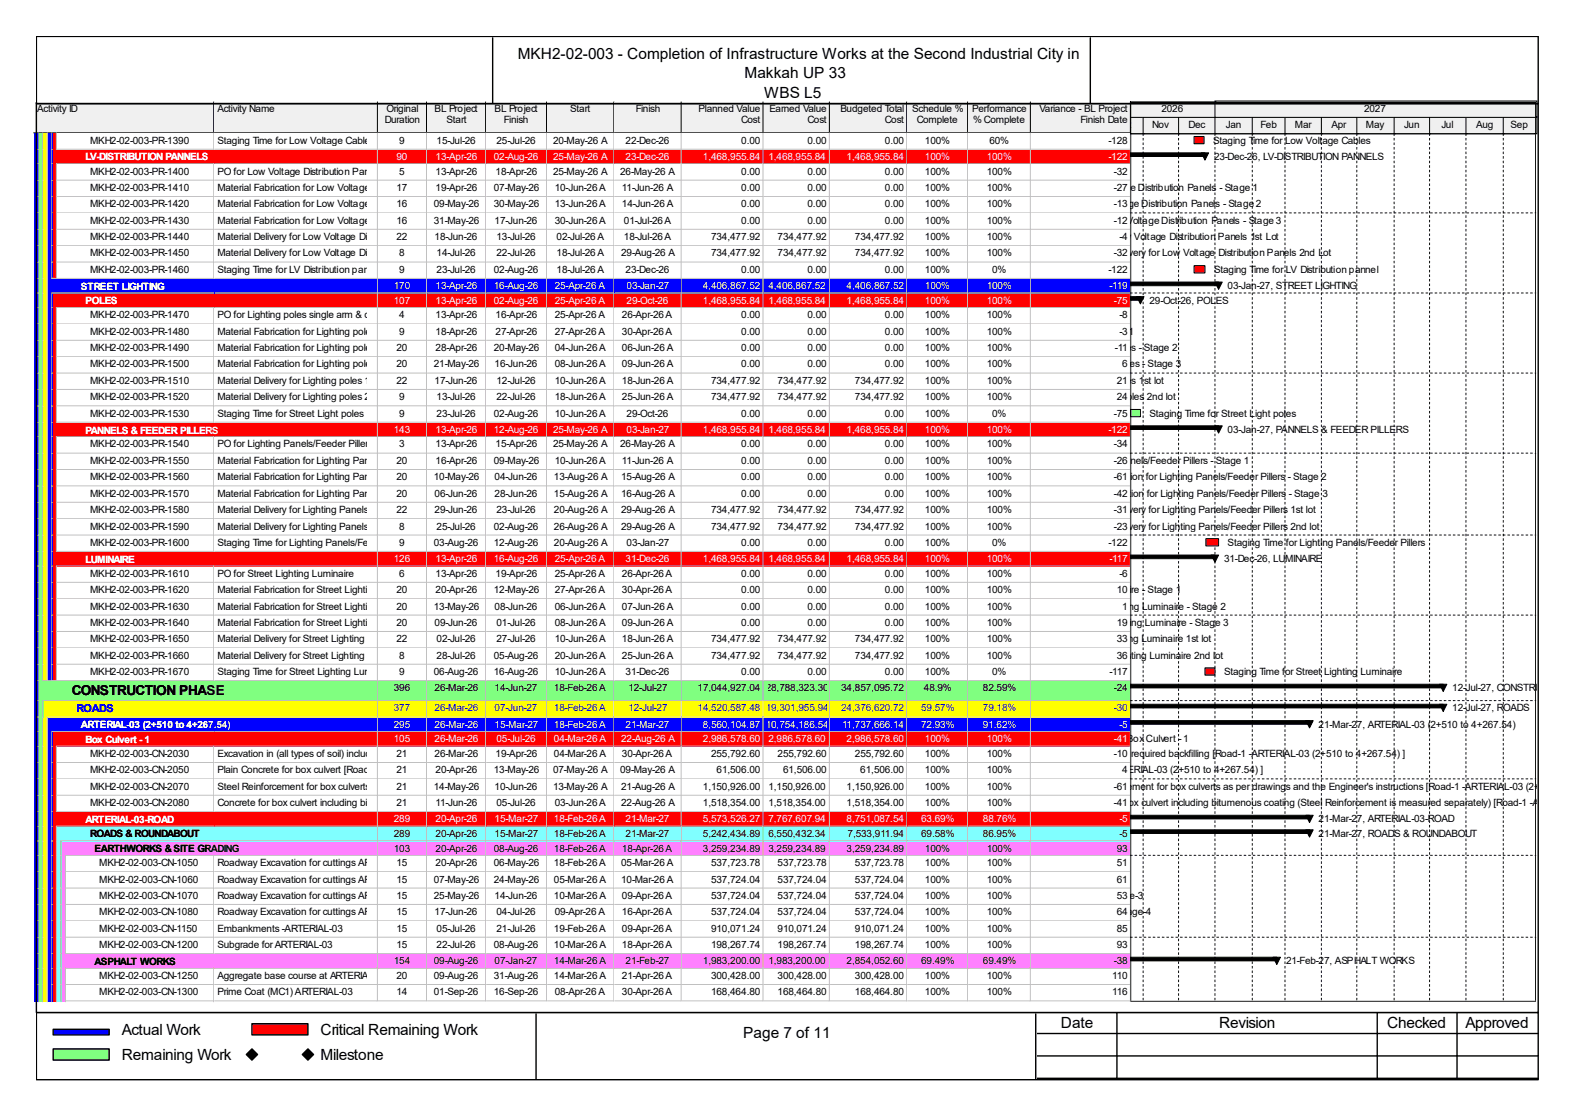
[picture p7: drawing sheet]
<svg xmlns="http://www.w3.org/2000/svg" width="297mm" height="210mm" viewBox="0 0 297 210" stroke-linecap="round" stroke-linejoin="round" font-family="sans-serif">
<defs><g id="words">
<g font-size="2.9">
<text x="97.6" y="11.1">MKH2-02-003 - Completion of Infrastructure Works at the Second Industrial City in</text>
<text x="140.3" y="14.8">Makkah UP 33</text>
<text x="144" y="18.5">WBS L5</text>
<text x="22.9" y="194.9">Actual Work</text>
<text x="60.4" y="194.9">Critical Remaining Work</text>
<text x="140.1" y="195.5">Page 7 of 11</text>
<text x="199.9" y="193.6">Date</text>
<text x="229.7" y="193.6">Revision</text>
<text x="261.4" y="193.6">Checked</text>
<text x="276.2" y="193.6">Approved</text>
<text x="22.9" y="199.7">Remaining Work</text>
<text x="60.4" y="199.7">Milestone</text>
</g>
<text font-size="2.6" x="13.5" y="130.9">CONSTRUCTION PHASE</text>
<text font-size="2.1" fill="#00f" x="14.4" y="134.2">ROADS</text>
<g font-size="1.9">
<text x="7" y="21.1">Activity ID</text>
<text x="41" y="21.1">Activity Name</text>
<text x="72.5" y="23.1">Duration</text>
<text x="72.9" y="21.1">Original</text>
<text x="81.9" y="21.1">BL Project</text>
<text x="84.2" y="23.1">Start</text>
<text x="93.2" y="21.1">BL Project</text>
<text x="95" y="23.1">Finish</text>
<text x="107.4" y="21.1">Start</text>
<text x="119.8" y="21.1">Finish</text>
<text x="131.6" y="21.1">Planned Value</text>
<text x="139.7" y="23.1">Cost</text>
<text x="145" y="21.1">Earned Value</text>
<text x="152.2" y="23.1">Cost</text>
<text x="158.4" y="21.1">Budgeted Total</text>
<text x="166.8" y="23.1">Cost</text>
<text x="171.9" y="21.1">Schedule %</text>
<text x="172.8" y="23.1">Complete</text>
<text x="183.2" y="21.1">Performance</text>
<text x="183.4" y="23.1">% Complete</text>
<text x="195.9" y="21.1">Variance - BL Project</text>
<text x="203.6" y="23.1">Finish Date</text>
<text x="218.9" y="21.1">2026</text>
<text x="257.1" y="21.1">2027</text>
<text x="17" y="27.1">MKH2-02-003-PR-1390</text>
<text x="41" y="27.1">Staging Time for Low Voltage Cables</text>
<text x="75.2" y="27.1">9</text>
<text x="82.3" y="27.1">15-Jul-26</text>
<text x="93.6" y="27.1">25-Jul-26</text>
<text x="104.2" y="27.1">20-May-26 A</text>
<text x="117.9" y="27.1">22-Dec-26</text>
<text x="139.7" y="27.1">0.00</text>
<text x="152.2" y="27.1">0.00</text>
<text x="166.8" y="27.1">0.00</text>
<text x="174.3" y="27.1">100%</text>
<text x="186.5" y="27.1">60%</text>
<text x="208.9" y="27.1">-128</text>
<text x="210.5" y="24.1">Oct</text>
<text x="217.1" y="24.1">Nov</text>
<text x="224" y="24.1">Dec</text>
<text x="228.6" y="27.1">Staging Time for Low Voltage Cables</text>
<text x="231" y="24.1">Jan</text>
<text x="237.5" y="24.1">Feb</text>
<text x="244.1" y="24.1">Mar</text>
<text x="250.9" y="24.1">Apr</text>
<text x="257.4" y="24.1">May</text>
<text x="264.6" y="24.1">Jun</text>
<text x="271.7" y="24.1">Jul</text>
<text x="278.2" y="24.1">Aug</text>
<text x="284.7" y="24.1">Sep</text>
<text x="17" y="32.9">MKH2-02-003-PR-1400</text>
<text x="17" y="36">MKH2-02-003-PR-1410</text>
<text x="41" y="32.9">PO for Low Voltage Distribution Panels</text>
<text x="41" y="36">Material Fabrication for Low Voltage Distribution Panels - Stage 107-May-26</text>
<text x="74.7" y="36">17</text>
<text x="75.2" y="32.9">5</text>
<text x="82.1" y="32.9">13-Apr-26</text>
<text x="82.1" y="36">19-Apr-26</text>
<text x="93.4" y="32.9">18-Apr-26</text>
<text x="104.2" y="32.9">25-May-26 A</text>
<text x="104.6" y="36">10-Jun-26 A</text>
<text x="116.9" y="32.9">26-May-26 A</text>
<text x="117.2" y="36">11-Jun-26 A</text>
<text x="139.7" y="32.9">0.00</text>
<text x="139.7" y="36">0.00</text>
<text x="152.2" y="32.9">0.00</text>
<text x="152.2" y="36">0.00</text>
<text x="166.8" y="32.9">0.00</text>
<text x="166.8" y="36">0.00</text>
<text x="174.3" y="32.9">100%</text>
<text x="174.3" y="36">100%</text>
<text x="185.3" y="36">Material Fabrication for Low Voltage Distribution Panels - Stage 1</text>
<text x="186" y="32.9">100%</text>
<text x="186" y="36">100%</text>
<text x="209.9" y="32.9">-32</text>
<text x="209.9" y="36">-27</text>
<text x="228.8" y="30.1">23-Dec-26, LV-DISTRIBUTION PANNELS</text>
<text x="17" y="39.1">MKH2-02-003-PR-1420</text>
<text x="41" y="39.1">Material Fabrication for Low Voltage Distribution Panels - Stage 230-May-26</text>
<text x="74.7" y="39.1">16</text>
<text x="81.7" y="39.1">09-May-26</text>
<text x="104.6" y="39.1">13-Jun-26 A</text>
<text x="117.2" y="39.1">14-Jun-26 A</text>
<text x="139.7" y="39.1">0.00</text>
<text x="152.2" y="39.1">0.00</text>
<text x="166.8" y="39.1">0.00</text>
<text x="174.3" y="39.1">100%</text>
<text x="186" y="39.1">100%</text>
<text x="186" y="39.1">Material Fabrication for Low Voltage Distribution Panels - Stage 2</text>
<text x="209.9" y="39.1">-13</text>
<text x="17" y="42.1">MKH2-02-003-PR-1430</text>
<text x="17" y="45.2">MKH2-02-003-PR-1440</text>
<text x="41" y="42.1">Material Fabrication for Low Voltage Distribution Panels - Stage 3</text>
<text x="41" y="45.2">Material Delivery for Low Voltage Distribution Panels 1st Lot</text>
<text x="74.7" y="42.1">16</text>
<text x="74.7" y="45.2">22</text>
<text x="81.7" y="42.1">31-May-26</text>
<text x="81.9" y="45.2">18-Jun-26</text>
<text x="93.2" y="42.1">17-Jun-26</text>
<text x="93.6" y="45.2">13-Jul-26</text>
<text x="104.6" y="42.1">30-Jun-26 A</text>
<text x="104.9" y="45.2">02-Jul-26 A</text>
<text x="117.6" y="42.1">01-Jul-26 A</text>
<text x="117.6" y="45.2">18-Jul-26 A</text>
<text x="134" y="45.2">734,477.92</text>
<text x="139.7" y="42.1">0.00</text>
<text x="146.5" y="45.2">734,477.92</text>
<text x="152.2" y="42.1">0.00</text>
<text x="161.1" y="45.2">734,477.92</text>
<text x="166.8" y="42.1">0.00</text>
<text x="174.3" y="42.1">100%</text>
<text x="174.3" y="45.2">100%</text>
<text x="186" y="42.1">100%</text>
<text x="186" y="45.2">100%</text>
<text x="189.7" y="42.1">Material Fabrication for Low Voltage Distribution Panels - Stage 3</text>
<text x="193.7" y="45.2">Material Delivery for Low Voltage Distribution Panels 1st Lot</text>
<text x="209.9" y="42.1">-12</text>
<text x="211" y="45.2">-4</text>
<text x="17" y="48.3">MKH2-02-003-PR-1450</text>
<text x="17" y="51.4">MKH2-02-003-PR-1460</text>
<text x="41" y="48.3">Material Delivery for Low Voltage Distribution Panels 2nd Lot</text>
<text x="41" y="51.4">Staging Time for LV Distribution pannel</text>
<text x="75.2" y="48.3">8</text>
<text x="75.2" y="51.4">9</text>
<text x="82.3" y="48.3">14-Jul-26</text>
<text x="82.3" y="51.4">23-Jul-26</text>
<text x="93" y="51.4">02-Aug-26</text>
<text x="93.6" y="48.3">22-Jul-26</text>
<text x="104.9" y="48.3">18-Jul-26 A</text>
<text x="104.9" y="51.4">18-Jul-26 A</text>
<text x="117.1" y="48.3">29-Aug-26 A</text>
<text x="117.9" y="51.4">23-Dec-26</text>
<text x="134" y="48.3">734,477.92</text>
<text x="139.7" y="51.4">0.00</text>
<text x="146.5" y="48.3">734,477.92</text>
<text x="152.2" y="51.4">0.00</text>
<text x="161.1" y="48.3">734,477.92</text>
<text x="166.8" y="51.4">0.00</text>
<text x="174.3" y="48.3">100%</text>
<text x="174.3" y="51.4">100%</text>
<text x="186" y="48.3">100%</text>
<text x="187" y="51.4">0%</text>
<text x="202.9" y="48.3">Material Delivery for Low Voltage Distribution Panels 2nd Lot</text>
<text x="208.9" y="51.4">-122</text>
<text x="209.9" y="48.3">-32</text>
<text x="228.8" y="51.4">Staging Time for LV Distribution pannel</text>
<text x="17" y="60">MKH2-02-003-PR-1470</text>
<text x="41" y="60">PO for Lighting poles single arm &amp; double arm</text>
<text x="75.2" y="60">4</text>
<text x="82.1" y="60">13-Apr-26</text>
<text x="93.4" y="60">16-Apr-26</text>
<text x="104.6" y="60">25-Apr-26 A</text>
<text x="117.2" y="60">26-Apr-26 A</text>
<text x="139.7" y="60">0.00</text>
<text x="152.2" y="60">0.00</text>
<text x="166.8" y="60">0.00</text>
<text x="174.3" y="60">100%</text>
<text x="186" y="60">100%</text>
<text x="211" y="60">-8</text>
<text x="216.6" y="57.2">29-Oct-26, POLES</text>
<text x="231.4" y="54.5">03-Jan-27, STREET LIGHTING</text>
<text x="17" y="63">MKH2-02-003-PR-1480</text>
<text x="41" y="63">Material Fabrication for Lighting poles - Stage 1</text>
<text x="75.2" y="63">9</text>
<text x="82.1" y="63">18-Apr-26</text>
<text x="93.4" y="63">27-Apr-26</text>
<text x="104.6" y="63">27-Apr-26 A</text>
<text x="117.2" y="63">30-Apr-26 A</text>
<text x="139.7" y="63">0.00</text>
<text x="152.2" y="63">0.00</text>
<text x="166.8" y="63">0.00</text>
<text x="174.3" y="63">100%</text>
<text x="176" y="63">Material Fabrication for Lighting poles - Stage 1</text>
<text x="186" y="63">100%</text>
<text x="211" y="63">-3</text>
<text x="17" y="66.1">MKH2-02-003-PR-1490</text>
<text x="17" y="69.2">MKH2-02-003-PR-1500</text>
<text x="41" y="66.1">Material Fabrication for Lighting poles - Stage 2</text>
<text x="41" y="69.2">Material Fabrication for Lighting poles - Stage 3</text>
<text x="74.7" y="66.1">20</text>
<text x="74.7" y="69.2">20</text>
<text x="81.7" y="69.2">21-May-26</text>
<text x="82.1" y="66.1">28-Apr-26</text>
<text x="93" y="66.1">20-May-26</text>
<text x="93.2" y="69.2">16-Jun-26</text>
<text x="104.6" y="66.1">04-Jun-26 A</text>
<text x="104.6" y="69.2">08-Jun-26 A</text>
<text x="117.2" y="66.1">06-Jun-26 A</text>
<text x="117.2" y="69.2">09-Jun-26 A</text>
<text x="139.7" y="66.1">0.00</text>
<text x="139.7" y="69.2">0.00</text>
<text x="152.2" y="66.1">0.00</text>
<text x="152.2" y="69.2">0.00</text>
<text x="166.8" y="66.1">0.00</text>
<text x="166.8" y="69.2">0.00</text>
<text x="174.3" y="66.1">100%</text>
<text x="174.3" y="69.2">100%</text>
<text x="184.2" y="66.1">Material Fabrication for Lighting poles - Stage 2</text>
<text x="184.9" y="69.2">Material Fabrication for Lighting poles - Stage 3</text>
<text x="186" y="66.1">100%</text>
<text x="186" y="69.2">100%</text>
<text x="210.1" y="66.1">-11</text>
<text x="211.5" y="69.2">6</text>
<text x="17" y="72.3">MKH2-02-003-PR-1510</text>
<text x="17" y="75.4">MKH2-02-003-PR-1520</text>
<text x="41" y="72.3">Material Delivery for Lighting poles 1st lot 22</text>
<text x="41" y="75.4">Material Delivery for Lighting poles 2nd lot 9</text>
<text x="81.9" y="72.3">17-Jun-26</text>
<text x="82.3" y="75.4">13-Jul-26</text>
<text x="93.6" y="72.3">12-Jul-26</text>
<text x="93.6" y="75.4">22-Jul-26</text>
<text x="104.6" y="72.3">10-Jun-26 A</text>
<text x="104.6" y="75.4">18-Jun-26 A</text>
<text x="117.2" y="72.3">18-Jun-26 A</text>
<text x="117.2" y="75.4">25-Jun-26 A</text>
<text x="134" y="72.3">734,477.92</text>
<text x="134" y="75.4">734,477.92</text>
<text x="146.5" y="72.3">734,477.92</text>
<text x="146.5" y="75.4">734,477.92</text>
<text x="161.1" y="72.3">734,477.92</text>
<text x="161.1" y="75.4">734,477.92</text>
<text x="174.3" y="72.3">100%</text>
<text x="174.3" y="75.4">100%</text>
<text x="186" y="72.3">100%</text>
<text x="186" y="75.4">100%</text>
<text x="186.8" y="72.3">Material Delivery for Lighting poles 1st lot</text>
<text x="188.3" y="75.4">Material Delivery for Lighting poles 2nd lot</text>
<text x="210.5" y="72.3">21</text>
<text x="210.5" y="75.4">24</text>
<text x="17" y="78.5">MKH2-02-003-PR-1530</text>
<text x="41" y="78.5">Staging Time for Street Light poles</text>
<text x="75.2" y="78.5">9</text>
<text x="82.3" y="78.5">23-Jul-26</text>
<text x="93" y="78.5">02-Aug-26</text>
<text x="104.6" y="78.5">10-Jun-26 A</text>
<text x="118.1" y="78.5">29-Oct-26</text>
<text x="139.7" y="78.5">0.00</text>
<text x="152.2" y="78.5">0.00</text>
<text x="166.8" y="78.5">0.00</text>
<text x="174.3" y="78.5">100%</text>
<text x="187" y="78.5">0%</text>
<text x="209.9" y="78.5">-75</text>
<text x="216.6" y="78.5">Staging Time for Street Light poles</text>
<text x="231.4" y="81.6">03-Jan-27, PANNELS &amp; FEEDER PILLERS</text>
<text x="17" y="84.3">MKH2-02-003-PR-1540</text>
<text x="17" y="87.4">MKH2-02-003-PR-1550</text>
<text x="41" y="84.3">PO for Lighting Panels/Feeder Pillers</text>
<text x="41" y="87.4">Material Fabrication for Lighting Panels/Feeder Pillers - Stage 1</text>
<text x="74.7" y="87.4">20</text>
<text x="75.2" y="84.3">3</text>
<text x="82.1" y="84.3">13-Apr-26</text>
<text x="82.1" y="87.4">16-Apr-26</text>
<text x="93" y="87.4">09-May-26</text>
<text x="93.4" y="84.3">15-Apr-26</text>
<text x="104.2" y="84.3">25-May-26 A</text>
<text x="104.6" y="87.4">10-Jun-26 A</text>
<text x="116.9" y="84.3">26-May-26 A</text>
<text x="117.2" y="87.4">11-Jun-26 A</text>
<text x="139.7" y="84.3">0.00</text>
<text x="139.7" y="87.4">0.00</text>
<text x="152.2" y="84.3">0.00</text>
<text x="152.2" y="87.4">0.00</text>
<text x="166.8" y="84.3">0.00</text>
<text x="166.8" y="87.4">0.00</text>
<text x="174.3" y="84.3">100%</text>
<text x="174.3" y="87.4">100%</text>
<text x="185.3" y="87.4">Material Fabrication for Lighting Panels/Feeder Pillers - Stage 1</text>
<text x="186" y="84.3">100%</text>
<text x="186" y="87.4">100%</text>
<text x="209.9" y="84.3">-34</text>
<text x="209.9" y="87.4">-26</text>
<text x="17" y="90.5">MKH2-02-003-PR-1560</text>
<text x="17" y="93.6">MKH2-02-003-PR-1570</text>
<text x="41" y="90.5">Material Fabrication for Lighting Panels/Feeder Pillers - Stage 2</text>
<text x="41" y="93.6">Material Fabrication for Lighting Panels/Feeder Pillers - Stage 3</text>
<text x="74.7" y="90.5">20</text>
<text x="74.7" y="93.6">20</text>
<text x="81.7" y="90.5">10-May-26</text>
<text x="81.9" y="93.6">06-Jun-26</text>
<text x="93.2" y="90.5">04-Jun-26</text>
<text x="93.2" y="93.6">28-Jun-26</text>
<text x="104.4" y="90.5">13-Aug-26 A</text>
<text x="104.4" y="93.6">15-Aug-26 A</text>
<text x="117.1" y="90.5">15-Aug-26 A</text>
<text x="117.1" y="93.6">16-Aug-26 A</text>
<text x="139.7" y="90.5">0.00</text>
<text x="139.7" y="93.6">0.00</text>
<text x="152.2" y="90.5">0.00</text>
<text x="152.2" y="93.6">0.00</text>
<text x="166.8" y="90.5">0.00</text>
<text x="166.8" y="93.6">0.00</text>
<text x="174.3" y="90.5">100%</text>
<text x="174.3" y="93.6">100%</text>
<text x="186" y="90.5">100%</text>
<text x="186" y="93.6">100%</text>
<text x="199.9" y="90.5">Material Fabrication for Lighting Panels/Feeder Pillers - Stage 2</text>
<text x="200" y="93.6">Material Fabrication for Lighting Panels/Feeder Pillers - Stage 3</text>
<text x="209.9" y="90.5">-61</text>
<text x="209.9" y="93.6">-42</text>
<text x="17" y="96.6">MKH2-02-003-PR-1580</text>
<text x="17" y="99.7">MKH2-02-003-PR-1590</text>
<text x="41" y="96.6">Material Delivery for Lighting Panels/Feeder Pillers 1st lot</text>
<text x="41" y="99.7">Material Delivery for Lighting Panels/Feeder Pillers 2nd lot</text>
<text x="74.7" y="96.6">22</text>
<text x="75.2" y="99.7">8</text>
<text x="81.9" y="96.6">29-Jun-26</text>
<text x="82.3" y="99.7">25-Jul-26</text>
<text x="93" y="99.7">02-Aug-26</text>
<text x="93.6" y="96.6">23-Jul-26</text>
<text x="104.4" y="96.6">20-Aug-26 A</text>
<text x="104.4" y="99.7">26-Aug-26 A</text>
<text x="117.1" y="96.6">29-Aug-26 A</text>
<text x="117.1" y="99.7">29-Aug-26 A</text>
<text x="134" y="96.6">734,477.92</text>
<text x="134" y="99.7">734,477.92</text>
<text x="146.5" y="96.6">734,477.92</text>
<text x="146.5" y="99.7">734,477.92</text>
<text x="161.1" y="96.6">734,477.92</text>
<text x="161.1" y="99.7">734,477.92</text>
<text x="174.3" y="96.6">100%</text>
<text x="174.3" y="99.7">100%</text>
<text x="186" y="96.6">100%</text>
<text x="186" y="99.7">100%</text>
<text x="202.9" y="96.6">Material Delivery for Lighting Panels/Feeder Pillers 1st lot</text>
<text x="202.9" y="99.7">Material Delivery for Lighting Panels/Feeder Pillers 2nd lot</text>
<text x="209.9" y="96.6">-31</text>
<text x="209.9" y="99.7">-23</text>
<text x="17" y="102.8">MKH2-02-003-PR-1600</text>
<text x="41" y="102.8">Staging Time for Lighting Panels/Feeder Pillers</text>
<text x="75.2" y="102.8">9</text>
<text x="81.7" y="102.8">03-Aug-26</text>
<text x="93" y="102.8">12-Aug-26</text>
<text x="104.4" y="102.8">20-Aug-26 A</text>
<text x="118.1" y="102.8">03-Jan-27</text>
<text x="139.7" y="102.8">0.00</text>
<text x="152.2" y="102.8">0.00</text>
<text x="166.8" y="102.8">0.00</text>
<text x="174.3" y="102.8">100%</text>
<text x="187" y="102.8">0%</text>
<text x="208.9" y="102.8">-122</text>
<text x="230.7" y="105.9">31-Dec-26, LUMINAIRE</text>
<text x="231.4" y="102.8">Staging Time for Lighting Panels/Feeder Pillers</text>
<text x="17" y="108.6">MKH2-02-003-PR-1610</text>
<text x="17" y="111.7">MKH2-02-003-PR-1620</text>
<text x="41" y="108.6">PO for Street Lighting Luminaire</text>
<text x="41" y="111.7">Material Fabrication for Street Lighting Luminaire - Stage 1</text>
<text x="74.7" y="111.7">20</text>
<text x="75.2" y="108.6">6</text>
<text x="82.1" y="108.6">13-Apr-26</text>
<text x="82.1" y="111.7">20-Apr-26</text>
<text x="93" y="111.7">12-May-26</text>
<text x="93.4" y="108.6">19-Apr-26</text>
<text x="104.6" y="108.6">25-Apr-26 A</text>
<text x="104.6" y="111.7">27-Apr-26 A</text>
<text x="117.2" y="108.6">26-Apr-26 A</text>
<text x="117.2" y="111.7">30-Apr-26 A</text>
<text x="139.7" y="108.6">0.00</text>
<text x="139.7" y="111.7">0.00</text>
<text x="152.2" y="108.6">0.00</text>
<text x="152.2" y="111.7">0.00</text>
<text x="166.8" y="108.6">0.00</text>
<text x="166.8" y="111.7">0.00</text>
<text x="174.3" y="108.6">100%</text>
<text x="174.3" y="111.7">100%</text>
<text x="176" y="111.7">Material Fabrication for Street Lighting Luminaire - Stage 1</text>
<text x="186" y="108.6">100%</text>
<text x="186" y="111.7">100%</text>
<text x="210.5" y="111.7">10</text>
<text x="211" y="108.6">-6</text>
<text x="17" y="114.8">MKH2-02-003-PR-1630</text>
<text x="17" y="117.9">MKH2-02-003-PR-1640</text>
<text x="41" y="114.8">Material Fabrication for Street Lighting Luminaire - Stage 2</text>
<text x="41" y="117.9">Material Fabrication for Street Lighting Luminaire - Stage 3</text>
<text x="74.7" y="114.8">20</text>
<text x="74.7" y="117.9">20</text>
<text x="81.7" y="114.8">13-May-26</text>
<text x="81.9" y="117.9">09-Jun-26</text>
<text x="93.2" y="114.8">08-Jun-26</text>
<text x="93.6" y="117.9">01-Jul-26</text>
<text x="104.6" y="114.8">06-Jun-26 A</text>
<text x="104.6" y="117.9">08-Jun-26 A</text>
<text x="117.2" y="114.8">07-Jun-26 A</text>
<text x="117.2" y="117.9">09-Jun-26 A</text>
<text x="139.7" y="114.8">0.00</text>
<text x="139.7" y="117.9">0.00</text>
<text x="152.2" y="114.8">0.00</text>
<text x="152.2" y="117.9">0.00</text>
<text x="166.8" y="114.8">0.00</text>
<text x="166.8" y="117.9">0.00</text>
<text x="174.3" y="114.8">100%</text>
<text x="174.3" y="117.9">100%</text>
<text x="184.4" y="114.8">Material Fabrication for Street Lighting Luminaire - Stage 2</text>
<text x="184.9" y="117.9">Material Fabrication for Street Lighting Luminaire - Stage 3</text>
<text x="186" y="114.8">100%</text>
<text x="186" y="117.9">100%</text>
<text x="210.5" y="117.9">19</text>
<text x="211.5" y="114.8">1</text>
<text x="17" y="121">MKH2-02-003-PR-1650</text>
<text x="17" y="124.1">MKH2-02-003-PR-1660</text>
<text x="41" y="121">Material Delivery for Street Lighting Luminaire 1st lot02-Jul-26</text>
<text x="41" y="124.1">Material Delivery for Street Lighting Luminaire 2nd lot</text>
<text x="74.7" y="121">22</text>
<text x="75.2" y="124.1">8</text>
<text x="82.3" y="124.1">28-Jul-26</text>
<text x="93" y="124.1">05-Aug-26</text>
<text x="93.6" y="121">27-Jul-26</text>
<text x="104.6" y="121">10-Jun-26 A</text>
<text x="104.6" y="124.1">20-Jun-26 A</text>
<text x="117.2" y="121">18-Jun-26 A</text>
<text x="117.2" y="124.1">25-Jun-26 A</text>
<text x="134" y="121">734,477.92</text>
<text x="134" y="124.1">734,477.92</text>
<text x="146.5" y="121">734,477.92</text>
<text x="146.5" y="124.1">734,477.92</text>
<text x="161.1" y="121">734,477.92</text>
<text x="161.1" y="124.1">734,477.92</text>
<text x="174.3" y="121">100%</text>
<text x="174.3" y="124.1">100%</text>
<text x="186" y="121">100%</text>
<text x="186" y="124.1">100%</text>
<text x="186.8" y="121">Material Delivery for Street Lighting Luminaire 1st lot</text>
<text x="188.3" y="124.1">Material Delivery for Street Lighting Luminaire 2nd lot</text>
<text x="210.5" y="121">33</text>
<text x="210.5" y="124.1">36</text>
<text x="17" y="127.2">MKH2-02-003-PR-1670</text>
<text x="41" y="127.2">Staging Time for Street Lighting Luminaire 9</text>
<text x="74.2" y="130.2">396</text>
<text x="81.7" y="127.2">06-Aug-26</text>
<text x="81.9" y="130.2">26-Mar-26</text>
<text x="93" y="127.2">16-Aug-26</text>
<text x="93.2" y="130.2">14-Jun-27</text>
<text x="104.4" y="130.2">18-Feb-26 A</text>
<text x="104.6" y="127.2">10-Jun-26 A</text>
<text x="117.9" y="127.2">31-Dec-26</text>
<text x="118.4" y="130.2">12-Jul-27</text>
<text x="131.4" y="130.2">17,044,927.04</text>
<text x="139.7" y="127.2">0.00</text>
<text x="144.3" y="130.2">28,788,323.30</text>
<text x="152.2" y="127.2">0.00</text>
<text x="158.5" y="130.2">34,857,095.72</text>
<text x="166.8" y="127.2">0.00</text>
<text x="174.1" y="130.2">48.9%</text>
<text x="174.3" y="127.2">100%</text>
<text x="185.3" y="130.2">82.59%</text>
<text x="187" y="127.2">0%</text>
<text x="209.1" y="127.2">-117</text>
<text x="209.9" y="130.2">-24</text>
<text x="230.7" y="127.2">Staging Time for Street Lighting Luminaire</text>
<text x="273.7" y="130.2">12-Jul-27, CONSTRUCTION PH</text>
<text x="248.5" y="137.1">21-Mar-27, ARTERIAL-03 (2+510 to 4+267.54)</text>
<text x="273.7" y="134">12-Jul-27, ROADS</text>
<text x="17" y="142.6">MKH2-02-003-CN-2030</text>
<text x="41" y="142.6">Excavation in (all types of soil) including all the required backfilling [Road-1 -ARTERIAL-03 (2+510 to 4+267.54) ]</text>
<text x="74.7" y="142.6">21</text>
<text x="81.9" y="142.6">26-Mar-26</text>
<text x="93.4" y="142.6">19-Apr-26</text>
<text x="104.4" y="142.6">04-Mar-26 A</text>
<text x="117.2" y="142.6">30-Apr-26 A</text>
<text x="134" y="142.6">255,792.60</text>
<text x="146.5" y="142.6">255,792.60</text>
<text x="161.1" y="142.6">255,792.60</text>
<text x="174.3" y="142.6">100%</text>
<text x="176" y="142.6">Excavation in (all types of soil) including all the required backfilling [Road-1 -ARTERIAL-03 (2+510 to 4+267.54) ]</text>
<text x="186" y="142.6">100%</text>
<text x="201.4" y="139.8">22-Aug-26 A, Box Culvert - 1</text>
<text x="209.9" y="142.6">-10</text>
<text x="17" y="145.7">MKH2-02-003-CN-2050</text>
<text x="17" y="148.8">MKH2-02-003-CN-2070</text>
<text x="41" y="145.7">Plain Concrete for box culvert [Road-1 -ARTERIAL-03 (2+510 to 4+267.54) ]</text>
<text x="41" y="148.8">Steel Reinforcement for box culverts as per drawings and the Engineer's instructions [Road-1 -ARTERIAL-03 (2+510 to 4+26</text>
<text x="74.7" y="145.7">21</text>
<text x="74.7" y="148.8">21</text>
<text x="81.7" y="148.8">14-May-26</text>
<text x="82.1" y="145.7">20-Apr-26</text>
<text x="93" y="145.7">13-May-26</text>
<text x="93.2" y="148.8">10-Jun-26</text>
<text x="104.2" y="145.7">07-May-26 A</text>
<text x="104.2" y="148.8">13-May-26 A</text>
<text x="116.9" y="145.7">09-May-26 A</text>
<text x="117.1" y="148.8">21-Aug-26 A</text>
<text x="132.5" y="148.8">1,150,926.00</text>
<text x="135" y="145.7">61,506.00</text>
<text x="144.8" y="148.8">1,150,926.00</text>
<text x="147.6" y="145.7">61,506.00</text>
<text x="159.6" y="148.8">1,150,926.00</text>
<text x="162.1" y="145.7">61,506.00</text>
<text x="174.3" y="145.7">100%</text>
<text x="174.3" y="148.8">100%</text>
<text x="177.9" y="145.7">Plain Concrete for box culvert [Road-1 -ARTERIAL-03 (2+510 to 4+267.54) ]</text>
<text x="186" y="145.7">100%</text>
<text x="186" y="148.8">100%</text>
<text x="201.2" y="148.8">Steel Reinforcement for box culverts as per drawings and the Engineer's instructions [Road-1 -ARTERIAL-03 (2+510 to 4+2</text>
<text x="209.9" y="148.8">-61</text>
<text x="211.5" y="145.7">4</text>
<text x="17" y="151.8">MKH2-02-003-CN-2080</text>
<text x="41" y="151.8">Concrete for box culvert including bitumenous coating (Steel Reinforcement is measured separately) [Road-1 -ARTERIAL-03</text>
<text x="74.7" y="151.8">21</text>
<text x="82.1" y="151.8">11-Jun-26</text>
<text x="93.6" y="151.8">05-Jul-26</text>
<text x="104.6" y="151.8">03-Jun-26 A</text>
<text x="117.1" y="151.8">22-Aug-26 A</text>
<text x="132.5" y="151.8">1,518,354.00</text>
<text x="144.8" y="151.8">1,518,354.00</text>
<text x="159.6" y="151.8">1,518,354.00</text>
<text x="174.3" y="151.8">100%</text>
<text x="186" y="151.8">100%</text>
<text x="201.4" y="151.8">Concrete for box culvert including bitumenous coating (Steel Reinforcement is measured separately) [Road-1 -ARTERIAL-0</text>
<text x="209.9" y="151.8">-41</text>
<text x="248.5" y="154.9">21-Mar-27, ARTERIAL-03-ROAD</text>
<text x="17" y="157.7">ROADS &amp; ROUNDABOUT</text>
<text x="17.8" y="160.5">EARTHWORKS &amp; SITE GRADING</text>
<text x="74.2" y="157.6">289</text>
<text x="74.2" y="160.4">103</text>
<text x="82.1" y="157.6">20-Apr-26</text>
<text x="82.1" y="160.4">20-Apr-26</text>
<text x="93" y="160.4">08-Aug-26</text>
<text x="93.2" y="157.6">15-Mar-27</text>
<text x="104.4" y="157.6">18-Feb-26 A</text>
<text x="104.4" y="160.4">18-Feb-26 A</text>
<text x="117.2" y="160.4">18-Apr-26 A</text>
<text x="117.9" y="157.6">21-Mar-27</text>
<text x="132.5" y="157.6">5,242,434.89</text>
<text x="132.5" y="160.4">3,259,234.89</text>
<text x="144.8" y="157.6">6,550,432.34</text>
<text x="144.8" y="160.4">3,259,234.89</text>
<text x="159.6" y="160.4">3,259,234.89</text>
<text x="159.7" y="157.6">7,533,911.94</text>
<text x="173.6" y="157.6">69.58%</text>
<text x="174.3" y="160.4">100%</text>
<text x="185.3" y="157.6">86.95%</text>
<text x="186" y="160.4">100%</text>
<text x="210.5" y="160.4">93</text>
<text x="211" y="157.6">-5</text>
<text x="248.5" y="157.6">21-Mar-27, ROADS &amp; ROUNDABOUT</text>
<text x="18.7" y="163.2">MKH2-02-003-CN-1050</text>
<text x="18.7" y="166.2">MKH2-02-003-CN-1060</text>
<text x="41" y="163.2">Roadway Excavation for cuttings ARTERIAL-03 Stage-1</text>
<text x="41" y="166.2">Roadway Excavation for cuttings ARTERIAL-03 Stage-2</text>
<text x="74.7" y="163.2">15</text>
<text x="74.7" y="166.2">15</text>
<text x="81.7" y="166.2">07-May-26</text>
<text x="82.1" y="163.2">20-Apr-26</text>
<text x="93" y="163.2">06-May-26</text>
<text x="93" y="166.2">24-May-26</text>
<text x="104.4" y="163.2">18-Feb-26 A</text>
<text x="104.4" y="166.2">05-Mar-26 A</text>
<text x="117.1" y="163.2">05-Mar-26 A</text>
<text x="117.1" y="166.2">10-Mar-26 A</text>
<text x="134" y="163.2">537,723.78</text>
<text x="134" y="166.2">537,724.04</text>
<text x="146.5" y="163.2">537,723.78</text>
<text x="146.5" y="166.2">537,724.04</text>
<text x="161.1" y="163.2">537,723.78</text>
<text x="161.1" y="166.2">537,724.04</text>
<text x="174.3" y="163.2">100%</text>
<text x="174.3" y="166.2">100%</text>
<text x="186" y="163.2">100%</text>
<text x="186" y="166.2">100%</text>
<text x="210.5" y="163.2">51</text>
<text x="210.5" y="166.2">61</text>
<text x="18.7" y="169.3">MKH2-02-003-CN-1070</text>
<text x="18.7" y="172.4">MKH2-02-003-CN-1080</text>
<text x="41" y="169.3">Roadway Excavation for cuttings ARTERIAL-03 Stage-3</text>
<text x="41" y="172.4">Roadway Excavation for cuttings ARTERIAL-03 Stage-4</text>
<text x="74.7" y="169.3">15</text>
<text x="74.7" y="172.4">15</text>
<text x="81.7" y="169.3">25-May-26</text>
<text x="81.9" y="172.4">17-Jun-26</text>
<text x="93.2" y="169.3">14-Jun-26</text>
<text x="93.6" y="172.4">04-Jul-26</text>
<text x="104.4" y="169.3">10-Mar-26 A</text>
<text x="104.6" y="172.4">09-Apr-26 A</text>
<text x="117.2" y="169.3">09-Apr-26 A</text>
<text x="117.2" y="172.4">16-Apr-26 A</text>
<text x="134" y="169.3">537,724.04</text>
<text x="134" y="172.4">537,724.04</text>
<text x="146.5" y="169.3">537,724.04</text>
<text x="146.5" y="172.4">537,724.04</text>
<text x="161.1" y="169.3">537,724.04</text>
<text x="161.1" y="172.4">537,724.04</text>
<text x="171.2" y="169.3">Roadway Excavation for cuttings ARTERIAL-03 Stage-3</text>
<text x="172.8" y="172.4">Roadway Excavation for cuttings ARTERIAL-03 Stage-4</text>
<text x="174.3" y="169.3">100%</text>
<text x="174.3" y="172.4">100%</text>
<text x="186" y="169.3">100%</text>
<text x="186" y="172.4">100%</text>
<text x="210.5" y="169.3">53</text>
<text x="210.5" y="172.4">64</text>
<text x="18.7" y="175.5">MKH2-02-003-CN-1150</text>
<text x="18.7" y="178.6">MKH2-02-003-CN-1200</text>
<text x="41" y="175.5">Embankments -ARTERIAL-03</text>
<text x="41" y="178.6">Subgrade for ARTERIAL-03</text>
<text x="74.7" y="175.5">15</text>
<text x="74.7" y="178.6">15</text>
<text x="82.3" y="175.5">05-Jul-26</text>
<text x="82.3" y="178.6">22-Jul-26</text>
<text x="93" y="178.6">08-Aug-26</text>
<text x="93.6" y="175.5">21-Jul-26</text>
<text x="104.4" y="175.5">19-Feb-26 A</text>
<text x="104.4" y="178.6">10-Mar-26 A</text>
<text x="117.2" y="175.5">09-Apr-26 A</text>
<text x="117.2" y="178.6">18-Apr-26 A</text>
<text x="134" y="175.5">910,071.24</text>
<text x="134" y="178.6">198,267.74</text>
<text x="146.5" y="175.5">910,071.24</text>
<text x="146.5" y="178.6">198,267.74</text>
<text x="161.1" y="175.5">910,071.24</text>
<text x="161.1" y="178.6">198,267.74</text>
<text x="174.3" y="175.5">100%</text>
<text x="174.3" y="178.6">100%</text>
<text x="186" y="175.5">100%</text>
<text x="186" y="178.6">100%</text>
<text x="210.5" y="175.5">85</text>
<text x="210.5" y="178.6">93</text>
<text x="17.8" y="181.7">ASPHALT WORKS</text>
<text x="18.7" y="184.4">MKH2-02-003-CN-1250</text>
<text x="41" y="184.4">Aggregate base course at ARTERIAL-03</text>
<text x="74.2" y="181.7">154</text>
<text x="74.7" y="184.4">20</text>
<text x="81.7" y="181.7">09-Aug-26</text>
<text x="81.7" y="184.4">09-Aug-26</text>
<text x="93" y="184.4">31-Aug-26</text>
<text x="93.2" y="181.7">07-Jan-27</text>
<text x="104.4" y="181.7">14-Mar-26 A</text>
<text x="104.4" y="184.4">14-Mar-26 A</text>
<text x="117.2" y="184.4">21-Apr-26 A</text>
<text x="117.9" y="181.7">21-Feb-27</text>
<text x="132.5" y="181.7">1,983,200.00</text>
<text x="134" y="184.4">300,428.00</text>
<text x="144.8" y="181.7">1,983,200.00</text>
<text x="146.5" y="184.4">300,428.00</text>
<text x="159.6" y="181.7">2,854,052.60</text>
<text x="161.1" y="184.4">300,428.00</text>
<text x="173.6" y="181.7">69.49%</text>
<text x="174.3" y="184.4">100%</text>
<text x="185.3" y="181.7">69.49%</text>
<text x="186" y="184.4">100%</text>
<text x="209.6" y="184.4">110</text>
<text x="209.9" y="181.7">-38</text>
<text x="242.4" y="181.7">21-Feb-27, ASPHALT WORKS</text>
<text x="18.7" y="187.5">MKH2-02-003-CN-1300</text>
<text x="41" y="187.5">Prime Coat (MC1) ARTERIAL-03</text>
<text x="74.7" y="187.5">14</text>
<text x="81.7" y="187.5">01-Sep-26</text>
<text x="93" y="187.5">16-Sep-26</text>
<text x="104.6" y="187.5">08-Apr-26 A</text>
<text x="117.2" y="187.5">30-Apr-26 A</text>
<text x="134" y="187.5">168,464.80</text>
<text x="146.5" y="187.5">168,464.80</text>
<text x="161.1" y="187.5">168,464.80</text>
<text x="174.3" y="187.5">100%</text>
<text x="186" y="187.5">100%</text>
<text x="209.6" y="187.5">116</text>
</g>
<g font-size="1.9" fill="#fff">
<text x="16.1" y="30.2">LV-DISTRIBUTION PANNELS</text>
<text x="74.7" y="30.1">90</text>
<text x="82.1" y="30.1">13-Apr-26</text>
<text x="93" y="30.1">02-Aug-26</text>
<text x="104.2" y="30.1">25-May-26 A</text>
<text x="117.9" y="30.1">23-Dec-26</text>
<text x="132.5" y="30.1">1,468,955.84</text>
<text x="144.8" y="30.1">1,468,955.84</text>
<text x="159.6" y="30.1">1,468,955.84</text>
<text x="174.3" y="30.1">100%</text>
<text x="186" y="30.1">100%</text>
<text x="208.9" y="30.1">-122</text>
<text x="15.2" y="54.6">STREET LIGHTING</text>
<text x="16.1" y="57.3">POLES</text>
<text x="74.2" y="54.5">170</text>
<text x="74.2" y="57.2">107</text>
<text x="82.1" y="54.5">13-Apr-26</text>
<text x="82.1" y="57.2">13-Apr-26</text>
<text x="93" y="54.5">16-Aug-26</text>
<text x="93" y="57.2">02-Aug-26</text>
<text x="104.6" y="54.5">25-Apr-26 A</text>
<text x="104.6" y="57.2">25-Apr-26 A</text>
<text x="118.1" y="54.5">03-Jan-27</text>
<text x="118.1" y="57.2">29-Oct-26</text>
<text x="132.5" y="54.5">4,406,867.52</text>
<text x="132.5" y="57.2">1,468,955.84</text>
<text x="144.8" y="54.5">4,406,867.52</text>
<text x="144.8" y="57.2">1,468,955.84</text>
<text x="159.6" y="54.5">4,406,867.52</text>
<text x="159.6" y="57.2">1,468,955.84</text>
<text x="174.3" y="54.5">100%</text>
<text x="174.3" y="57.2">100%</text>
<text x="186" y="54.5">100%</text>
<text x="186" y="57.2">100%</text>
<text x="209.1" y="54.5">-119</text>
<text x="209.9" y="57.2">-75</text>
<text x="16.1" y="81.7">PANNELS &amp; FEEDER PILLERS</text>
<text x="74.2" y="81.6">143</text>
<text x="82.1" y="81.6">13-Apr-26</text>
<text x="93" y="81.6">12-Aug-26</text>
<text x="104.2" y="81.6">25-May-26 A</text>
<text x="118.1" y="81.6">03-Jan-27</text>
<text x="132.5" y="81.6">1,468,955.84</text>
<text x="144.8" y="81.6">1,468,955.84</text>
<text x="159.6" y="81.6">1,468,955.84</text>
<text x="174.3" y="81.6">100%</text>
<text x="186" y="81.6">100%</text>
<text x="208.9" y="81.6">-122</text>
<text x="16.1" y="106">LUMINAIRE</text>
<text x="74.2" y="105.9">126</text>
<text x="82.1" y="105.9">13-Apr-26</text>
<text x="93" y="105.9">16-Aug-26</text>
<text x="104.6" y="105.9">25-Apr-26 A</text>
<text x="117.9" y="105.9">31-Dec-26</text>
<text x="132.5" y="105.9">1,468,955.84</text>
<text x="144.8" y="105.9">1,468,955.84</text>
<text x="159.6" y="105.9">1,468,955.84</text>
<text x="174.3" y="105.9">100%</text>
<text x="186" y="105.9">100%</text>
<text x="209.1" y="105.9">-117</text>
<text x="15.2" y="137.2">ARTERIAL-03 (2+510 to 4+267.54)</text>
<text x="74.2" y="137.1">295</text>
<text x="81.9" y="137.1">26-Mar-26</text>
<text x="93.2" y="137.1">15-Mar-27</text>
<text x="104.4" y="137.1">18-Feb-26 A</text>
<text x="117.9" y="137.1">21-Mar-27</text>
<text x="132.5" y="137.1">8,560,104.87</text>
<text x="144.3" y="137.1">10,754,186.54</text>
<text x="158.7" y="137.1">11,737,666.14</text>
<text x="173.6" y="137.1">72.93%</text>
<text x="185.3" y="137.1">91.62%</text>
<text x="211" y="137.1">-5</text>
<text x="16.1" y="139.9">Box Culvert - 1</text>
<text x="74.2" y="139.8">105</text>
<text x="81.9" y="139.8">26-Mar-26</text>
<text x="93.6" y="139.8">05-Jul-26</text>
<text x="104.4" y="139.8">04-Mar-26 A</text>
<text x="117.1" y="139.8">22-Aug-26 A</text>
<text x="132.5" y="139.8">2,986,578.60</text>
<text x="144.8" y="139.8">2,986,578.60</text>
<text x="159.6" y="139.8">2,986,578.60</text>
<text x="174.3" y="139.8">100%</text>
<text x="186" y="139.8">100%</text>
<text x="209.9" y="139.8">-41</text>
<text x="16.1" y="155">ARTERIAL-03-ROAD</text>
<text x="74.2" y="154.9">289</text>
<text x="82.1" y="154.9">20-Apr-26</text>
<text x="93.2" y="154.9">15-Mar-27</text>
<text x="104.4" y="154.9">18-Feb-26 A</text>
<text x="117.9" y="154.9">21-Mar-27</text>
<text x="132.5" y="154.9">5,573,526.27</text>
<text x="144.8" y="154.9">7,767,607.94</text>
<text x="159.6" y="154.9">8,751,087.54</text>
<text x="173.6" y="154.9">63.69%</text>
<text x="185.3" y="154.9">88.76%</text>
<text x="211" y="154.9">-5</text>
</g>
<g font-size="1.9" fill="#00f">
<text x="74.2" y="134">377</text>
<text x="81.9" y="134">26-Mar-26</text>
<text x="93.2" y="134">07-Jun-27</text>
<text x="104.4" y="134">18-Feb-26 A</text>
<text x="118.4" y="134">12-Jul-27</text>
<text x="131.4" y="134">14,520,587.48</text>
<text x="144.3" y="134">19,301,955.94</text>
<text x="158.5" y="134">24,376,620.72</text>
<text x="173.6" y="134">59.57%</text>
<text x="185.3" y="134">79.18%</text>
<text x="209.9" y="134">-30</text>
</g>
</g></defs>
<path d="M6.5 19.2h33.9v6h-33.9z" fill="#f0f0f0"/>
<path d="M40.3 19.2v5.8h-34" fill="none" stroke="#000" stroke-width=".19"/>
<path d="M40.4 19.2h30.9v6h-30.9z" fill="#f0f0f0"/>
<path d="M71.1 19.2v5.8h-30.8" fill="none" stroke="#000" stroke-width=".19"/>
<path d="M71.3 19.2h9.3v6h-9.3z" fill="#f0f0f0"/>
<path d="M80.4 19.2v5.8h-9.3" fill="none" stroke="#000" stroke-width=".19"/>
<path d="M80.6 19.2h11.1v6h-11.1z" fill="#f0f0f0"/>
<path d="M91.5 19.2v5.8h-11.1" fill="none" stroke="#000" stroke-width=".19"/>
<path d="M91.7 19.2h11.5v6h-11.5z" fill="#f0f0f0"/>
<path d="M103 19.2v5.8h-11.5" fill="none" stroke="#000" stroke-width=".19"/>
<path d="M103.2 19.2h12.7v6h-12.7z" fill="#f0f0f0"/>
<path d="M115.7 19.2v5.8h-12.7" fill="none" stroke="#000" stroke-width=".19"/>
<path d="M115.9 19.2h12.6v6h-12.6z" fill="#f0f0f0"/>
<path d="M128.4 19.2v5.8h-12.7" fill="none" stroke="#000" stroke-width=".19"/>
<path d="M128.5 19.2h15.5v6h-15.5z" fill="#f0f0f0"/>
<path d="M143.8 19.2v5.8h-15.4" fill="none" stroke="#000" stroke-width=".19"/>
<path d="M144 19.2h12.5v6h-12.5z" fill="#f0f0f0"/>
<path d="M156.3 19.2v5.8h-12.5" fill="none" stroke="#000" stroke-width=".19"/>
<path d="M156.5 19.2h14.5v6h-14.5z" fill="#f0f0f0"/>
<path d="M170.9 19.2v5.8h-14.6" fill="none" stroke="#000" stroke-width=".19"/>
<path d="M171 19.2h11.5v6h-11.5z" fill="#f0f0f0"/>
<path d="M182.4 19.2v5.8h-11.5" fill="none" stroke="#000" stroke-width=".19"/>
<path d="M182.5 19.2h11.9v6h-11.9z" fill="#f0f0f0"/>
<path d="M194.2 19.2v5.8h-11.8" fill="none" stroke="#000" stroke-width=".19"/>
<path d="M194.4 19.2h18.8v6h-18.8z" fill="#f0f0f0"/>
<path d="M213 19.2v5.8h-18.8" fill="none" stroke="#000" stroke-width=".19"/>
<path d="M6.5 25.2h.9v3.1h-.9z" fill="#00f"/>
<path d="M7.2 25v3.3" fill="none" stroke="#c0c0c0" stroke-width=".19"/>
<path d="M7.4 25.2h.8v3.1h-.8z" fill="#80ff80"/>
<path d="M8.1 25v3.3" fill="none" stroke="#c0c0c0" stroke-width=".19"/>
<path d="M8.2 25.2h.9v3.1h-.9z" fill="#ff0"/>
<path d="M8.9 25v3.3" fill="none" stroke="#c0c0c0" stroke-width=".19"/>
<path d="M9.1 25.2h.8v3.1h-.8z" fill="#00f"/>
<path d="M9.8 25v3.3" fill="none" stroke="#c0c0c0" stroke-width=".19"/>
<path d="M9.9 25.2h.9v3.1h-.9z" fill="#f00"/>
<path d="M10.6 25v3.3" fill="none" stroke="#c0c0c0" stroke-width=".19"/>
<path d="M10.8 25.2h29.6v3.1h-29.6z" fill="#fff"/>
<path d="M10.6 28.1h29.8M40.3 25v3.3" fill="none" stroke="#c0c0c0" stroke-width=".19"/>
<path d="M40.4 25.2h30.9v3.1h-30.9z" fill="#fff"/>
<path d="M71.1 25v3.1h-30.7" fill="none" stroke="#c0c0c0" stroke-width=".19"/>
<path d="M71.3 25.2h9.3v3.1h-9.3z" fill="#fff"/>
<path d="M80.4 25v3.1h-9.1" fill="none" stroke="#c0c0c0" stroke-width=".19"/>
<path d="M80.6 25.2h11.1v3.1h-11.1z" fill="#fff"/>
<path d="M91.5 25v3.1h-10.9" fill="none" stroke="#c0c0c0" stroke-width=".19"/>
<path d="M91.7 25.2h11.5v3.1h-11.5z" fill="#fff"/>
<path d="M103 25v3.1h-11.3" fill="none" stroke="#c0c0c0" stroke-width=".19"/>
<path d="M103.2 25.2h12.7v3.1h-12.7z" fill="#fff"/>
<path d="M115.7 25v3.1h-12.5" fill="none" stroke="#c0c0c0" stroke-width=".19"/>
<path d="M115.9 25.2h12.6v3.1h-12.6z" fill="#fff"/>
<path d="M128.4 25v3.1h-12.5" fill="none" stroke="#c0c0c0" stroke-width=".19"/>
<path d="M128.5 25.2h15.5v3.1h-15.5z" fill="#fff"/>
<path d="M143.8 25v3.1h-15.3" fill="none" stroke="#c0c0c0" stroke-width=".19"/>
<path d="M144 25.2h12.5v3.1h-12.5z" fill="#fff"/>
<path d="M156.3 25v3.1h-12.3" fill="none" stroke="#c0c0c0" stroke-width=".19"/>
<path d="M156.5 25.2h14.5v3.1h-14.5z" fill="#fff"/>
<path d="M170.9 25v3.1h-14.4" fill="none" stroke="#c0c0c0" stroke-width=".19"/>
<path d="M171 25.2h11.5v3.1h-11.5z" fill="#fff"/>
<path d="M182.4 25v3.1h-11.4" fill="none" stroke="#c0c0c0" stroke-width=".19"/>
<path d="M182.5 25.2h11.9v3.1h-11.9z" fill="#fff"/>
<path d="M194.2 25v3.1h-11.7" fill="none" stroke="#c0c0c0" stroke-width=".19"/>
<path d="M194.4 25.2h18.8v3.1h-18.8z" fill="#fff"/>
<path d="M213 25v3.1h-18.7" fill="none" stroke="#c0c0c0" stroke-width=".19"/>
<path d="M6.5 28.3h.9v2.7h-.9z" fill="#00f"/>
<path d="M7.2 28.1v2.9" fill="none" stroke="#c0c0c0" stroke-width=".19"/>
<path d="M7.4 28.3h.8v2.7h-.8z" fill="#80ff80"/>
<path d="M8.1 28.1v2.9" fill="none" stroke="#c0c0c0" stroke-width=".19"/>
<path d="M8.2 28.3h.9v2.7h-.9z" fill="#ff0"/>
<path d="M8.9 28.1v2.9" fill="none" stroke="#c0c0c0" stroke-width=".19"/>
<path d="M9.1 28.3h.8v2.7h-.8z" fill="#00f"/>
<path d="M9.8 28.1v2.9" fill="none" stroke="#c0c0c0" stroke-width=".19"/>
<path d="M9.9 28.3h30.5v2.7h-30.5z" fill="#f00"/>
<path d="M10.6 30.9h29.8" fill="none" stroke="#c0c0c0" stroke-width=".19"/>
<path d="M40.4 28.3h30.9v2.7h-30.9z" fill="#f00"/>
<path d="M71.1 28.1v2.8h-30.7" fill="none" stroke="#c0c0c0" stroke-width=".19"/>
<path d="M71.3 28.3h9.3v2.7h-9.3z" fill="#f00"/>
<path d="M80.4 28.1v2.8h-9.1" fill="none" stroke="#c0c0c0" stroke-width=".19"/>
<path d="M80.6 28.3h11.1v2.7h-11.1z" fill="#f00"/>
<path d="M91.5 28.1v2.8h-10.9" fill="none" stroke="#c0c0c0" stroke-width=".19"/>
<path d="M91.7 28.3h11.5v2.7h-11.5z" fill="#f00"/>
<path d="M103 28.1v2.8h-11.3" fill="none" stroke="#c0c0c0" stroke-width=".19"/>
<path d="M103.2 28.3h12.7v2.7h-12.7z" fill="#f00"/>
<path d="M115.7 28.1v2.8h-12.5" fill="none" stroke="#c0c0c0" stroke-width=".19"/>
<path d="M115.9 28.3h12.6v2.7h-12.6z" fill="#f00"/>
<path d="M128.4 28.1v2.8h-12.5" fill="none" stroke="#c0c0c0" stroke-width=".19"/>
<path d="M128.5 28.3h15.5v2.7h-15.5z" fill="#f00"/>
<path d="M143.8 28.1v2.8h-15.3" fill="none" stroke="#c0c0c0" stroke-width=".19"/>
<path d="M144 28.3h12.5v2.7h-12.5z" fill="#f00"/>
<path d="M156.3 28.1v2.8h-12.3" fill="none" stroke="#c0c0c0" stroke-width=".19"/>
<path d="M156.5 28.3h14.5v2.7h-14.5z" fill="#f00"/>
<path d="M170.9 28.1v2.8h-14.4" fill="none" stroke="#c0c0c0" stroke-width=".19"/>
<path d="M171 28.3h11.5v2.7h-11.5z" fill="#f00"/>
<path d="M182.4 28.1v2.8h-11.4" fill="none" stroke="#c0c0c0" stroke-width=".19"/>
<path d="M182.5 28.3h11.9v2.7h-11.9z" fill="#f00"/>
<path d="M194.2 28.1v2.8h-11.7" fill="none" stroke="#c0c0c0" stroke-width=".19"/>
<path d="M194.4 28.3h18.8v2.7h-18.8z" fill="#f00"/>
<path d="M213 28.1v2.8h-18.7" fill="none" stroke="#c0c0c0" stroke-width=".19"/>
<path d="M6.5 31h.9v3.1h-.9z" fill="#00f"/>
<path d="M7.2 30.9v3.2" fill="none" stroke="#c0c0c0" stroke-width=".19"/>
<path d="M7.4 31h.8v3.1h-.8z" fill="#80ff80"/>
<path d="M8.1 30.9v3.2" fill="none" stroke="#c0c0c0" stroke-width=".19"/>
<path d="M8.2 31h.9v3.1h-.9z" fill="#ff0"/>
<path d="M8.9 30.9v3.2" fill="none" stroke="#c0c0c0" stroke-width=".19"/>
<path d="M9.1 31h.8v3.1h-.8z" fill="#00f"/>
<path d="M9.8 30.9v3.2" fill="none" stroke="#c0c0c0" stroke-width=".19"/>
<path d="M9.9 31h.9v3.1h-.9z" fill="#f00"/>
<path d="M10.6 30.9v3.2" fill="none" stroke="#c0c0c0" stroke-width=".19"/>
<path d="M10.8 31h29.6v3.1h-29.6z" fill="#fff"/>
<path d="M10.6 33.9h29.8M40.3 30.9v3.2" fill="none" stroke="#c0c0c0" stroke-width=".19"/>
<path d="M40.4 31h30.9v3.1h-30.9z" fill="#fff"/>
<path d="M71.1 30.9v3h-30.7" fill="none" stroke="#c0c0c0" stroke-width=".19"/>
<path d="M71.3 31h9.3v3.1h-9.3z" fill="#fff"/>
<path d="M80.4 30.9v3h-9.1" fill="none" stroke="#c0c0c0" stroke-width=".19"/>
<path d="M80.6 31h11.1v3.1h-11.1z" fill="#fff"/>
<path d="M91.5 30.9v3h-10.9" fill="none" stroke="#c0c0c0" stroke-width=".19"/>
<path d="M91.7 31h11.5v3.1h-11.5z" fill="#fff"/>
<path d="M103 30.9v3h-11.3" fill="none" stroke="#c0c0c0" stroke-width=".19"/>
<path d="M103.2 31h12.7v3.1h-12.7z" fill="#fff"/>
<path d="M115.7 30.9v3h-12.5" fill="none" stroke="#c0c0c0" stroke-width=".19"/>
<path d="M115.9 31h12.6v3.1h-12.6z" fill="#fff"/>
<path d="M128.4 30.9v3h-12.5" fill="none" stroke="#c0c0c0" stroke-width=".19"/>
<path d="M128.5 31h15.5v3.1h-15.5z" fill="#fff"/>
<path d="M143.8 30.9v3h-15.3" fill="none" stroke="#c0c0c0" stroke-width=".19"/>
<path d="M144 31h12.5v3.1h-12.5z" fill="#fff"/>
<path d="M156.3 30.9v3h-12.3" fill="none" stroke="#c0c0c0" stroke-width=".19"/>
<path d="M156.5 31h14.5v3.1h-14.5z" fill="#fff"/>
<path d="M170.9 30.9v3h-14.4" fill="none" stroke="#c0c0c0" stroke-width=".19"/>
<path d="M171 31h11.5v3.1h-11.5z" fill="#fff"/>
<path d="M182.4 30.9v3h-11.4" fill="none" stroke="#c0c0c0" stroke-width=".19"/>
<path d="M182.5 31h11.9v3.1h-11.9z" fill="#fff"/>
<path d="M194.2 30.9v3h-11.7" fill="none" stroke="#c0c0c0" stroke-width=".19"/>
<path d="M194.4 31h18.8v3.1h-18.8z" fill="#fff"/>
<path d="M213 30.9v3h-18.7" fill="none" stroke="#c0c0c0" stroke-width=".19"/>
<path d="M6.5 34.1h.9v3.1h-.9z" fill="#00f"/>
<path d="M7.2 33.9v3.3" fill="none" stroke="#c0c0c0" stroke-width=".19"/>
<path d="M7.4 34.1h.8v3.1h-.8z" fill="#80ff80"/>
<path d="M8.1 33.9v3.3" fill="none" stroke="#c0c0c0" stroke-width=".19"/>
<path d="M8.2 34.1h.9v3.1h-.9z" fill="#ff0"/>
<path d="M8.9 33.9v3.3" fill="none" stroke="#c0c0c0" stroke-width=".19"/>
<path d="M9.1 34.1h.8v3.1h-.8z" fill="#00f"/>
<path d="M9.8 33.9v3.3" fill="none" stroke="#c0c0c0" stroke-width=".19"/>
<path d="M9.9 34.1h.9v3.1h-.9z" fill="#f00"/>
<path d="M10.6 33.9v3.3" fill="none" stroke="#c0c0c0" stroke-width=".19"/>
<path d="M10.8 34.1h29.6v3.1h-29.6z" fill="#fff"/>
<path d="M10.6 37h29.8M40.3 33.9v3.3" fill="none" stroke="#c0c0c0" stroke-width=".19"/>
<path d="M40.4 34.1h30.9v3.1h-30.9z" fill="#fff"/>
<path d="M71.1 33.9v3.1h-30.7" fill="none" stroke="#c0c0c0" stroke-width=".19"/>
<path d="M71.3 34.1h9.3v3.1h-9.3z" fill="#fff"/>
<path d="M80.4 33.9v3.1h-9.1" fill="none" stroke="#c0c0c0" stroke-width=".19"/>
<path d="M80.6 34.1h11.1v3.1h-11.1z" fill="#fff"/>
<path d="M91.5 33.9v3.1h-10.9" fill="none" stroke="#c0c0c0" stroke-width=".19"/>
<path d="M91.7 34.1h11.5v3.1h-11.5z" fill="#fff"/>
<path d="M103 33.9v3.1h-11.3" fill="none" stroke="#c0c0c0" stroke-width=".19"/>
<path d="M103.2 34.1h12.7v3.1h-12.7z" fill="#fff"/>
<path d="M115.7 33.9v3.1h-12.5" fill="none" stroke="#c0c0c0" stroke-width=".19"/>
<path d="M115.9 34.1h12.6v3.1h-12.6z" fill="#fff"/>
<path d="M128.4 33.9v3.1h-12.5" fill="none" stroke="#c0c0c0" stroke-width=".19"/>
<path d="M128.5 34.1h15.5v3.1h-15.5z" fill="#fff"/>
<path d="M143.8 33.9v3.1h-15.3" fill="none" stroke="#c0c0c0" stroke-width=".19"/>
<path d="M144 34.1h12.5v3.1h-12.5z" fill="#fff"/>
<path d="M156.3 33.9v3.1h-12.3" fill="none" stroke="#c0c0c0" stroke-width=".19"/>
<path d="M156.5 34.1h14.5v3.1h-14.5z" fill="#fff"/>
<path d="M170.9 33.9v3.1h-14.4" fill="none" stroke="#c0c0c0" stroke-width=".19"/>
<path d="M171 34.1h11.5v3.1h-11.5z" fill="#fff"/>
<path d="M182.4 33.9v3.1h-11.4" fill="none" stroke="#c0c0c0" stroke-width=".19"/>
<path d="M182.5 34.1h11.9v3.1h-11.9z" fill="#fff"/>
<path d="M194.2 33.9v3.1h-11.7" fill="none" stroke="#c0c0c0" stroke-width=".19"/>
<path d="M194.4 34.1h18.8v3.1h-18.8z" fill="#fff"/>
<path d="M213 33.9v3.1h-18.7" fill="none" stroke="#c0c0c0" stroke-width=".19"/>
<path d="M6.5 37.2h.9v3.1h-.9z" fill="#00f"/>
<path d="M7.2 37v3.3" fill="none" stroke="#c0c0c0" stroke-width=".19"/>
<path d="M7.4 37.2h.8v3.1h-.8z" fill="#80ff80"/>
<path d="M8.1 37v3.3" fill="none" stroke="#c0c0c0" stroke-width=".19"/>
<path d="M8.2 37.2h.9v3.1h-.9z" fill="#ff0"/>
<path d="M8.9 37v3.3" fill="none" stroke="#c0c0c0" stroke-width=".19"/>
<path d="M9.1 37.2h.8v3.1h-.8z" fill="#00f"/>
<path d="M9.8 37v3.3" fill="none" stroke="#c0c0c0" stroke-width=".19"/>
<path d="M9.9 37.2h.9v3.1h-.9z" fill="#f00"/>
<path d="M10.6 37v3.3" fill="none" stroke="#c0c0c0" stroke-width=".19"/>
<path d="M10.8 37.2h29.6v3.1h-29.6z" fill="#fff"/>
<path d="M40.3 37v3.3M10.6 40.1h29.8" fill="none" stroke="#c0c0c0" stroke-width=".19"/>
<path d="M40.4 37.2h30.9v3.1h-30.9z" fill="#fff"/>
<path d="M71.1 37v3.1h-30.7" fill="none" stroke="#c0c0c0" stroke-width=".19"/>
<path d="M71.3 37.2h9.3v3.1h-9.3z" fill="#fff"/>
<path d="M80.4 37v3.1h-9.1" fill="none" stroke="#c0c0c0" stroke-width=".19"/>
<path d="M80.6 37.2h11.1v3.1h-11.1z" fill="#fff"/>
<path d="M91.5 37v3.1h-10.9" fill="none" stroke="#c0c0c0" stroke-width=".19"/>
<path d="M91.7 37.2h11.5v3.1h-11.5z" fill="#fff"/>
<path d="M103 37v3.1h-11.3" fill="none" stroke="#c0c0c0" stroke-width=".19"/>
<path d="M103.2 37.2h12.7v3.1h-12.7z" fill="#fff"/>
<path d="M115.7 37v3.1h-12.5" fill="none" stroke="#c0c0c0" stroke-width=".19"/>
<path d="M115.9 37.2h12.6v3.1h-12.6z" fill="#fff"/>
<path d="M128.4 37v3.1h-12.5" fill="none" stroke="#c0c0c0" stroke-width=".19"/>
<path d="M128.5 37.2h15.5v3.1h-15.5z" fill="#fff"/>
<path d="M143.8 37v3.1h-15.3" fill="none" stroke="#c0c0c0" stroke-width=".19"/>
<path d="M144 37.2h12.5v3.1h-12.5z" fill="#fff"/>
<path d="M156.3 37v3.1h-12.3" fill="none" stroke="#c0c0c0" stroke-width=".19"/>
<path d="M156.5 37.2h14.5v3.1h-14.5z" fill="#fff"/>
<path d="M170.9 37v3.1h-14.4" fill="none" stroke="#c0c0c0" stroke-width=".19"/>
<path d="M171 37.2h11.5v3.1h-11.5z" fill="#fff"/>
<path d="M182.4 37v3.1h-11.4" fill="none" stroke="#c0c0c0" stroke-width=".19"/>
<path d="M182.5 37.2h11.9v3.1h-11.9z" fill="#fff"/>
<path d="M194.2 37v3.1h-11.7" fill="none" stroke="#c0c0c0" stroke-width=".19"/>
<path d="M194.4 37.2h18.8v3.1h-18.8z" fill="#fff"/>
<path d="M213 37v3.1h-18.7" fill="none" stroke="#c0c0c0" stroke-width=".19"/>
<path d="M6.5 40.3h.9v3h-.9z" fill="#00f"/>
<path d="M7.2 40.1v3.3" fill="none" stroke="#c0c0c0" stroke-width=".19"/>
<path d="M7.4 40.3h.8v3h-.8z" fill="#80ff80"/>
<path d="M8.1 40.1v3.3" fill="none" stroke="#c0c0c0" stroke-width=".19"/>
<path d="M8.2 40.3h.9v3h-.9z" fill="#ff0"/>
<path d="M8.9 40.1v3.3" fill="none" stroke="#c0c0c0" stroke-width=".19"/>
<path d="M9.1 40.3h.8v3h-.8z" fill="#00f"/>
<path d="M9.8 40.1v3.3" fill="none" stroke="#c0c0c0" stroke-width=".19"/>
<path d="M9.9 40.3h.9v3h-.9z" fill="#f00"/>
<path d="M10.6 40.1v3.3" fill="none" stroke="#c0c0c0" stroke-width=".19"/>
<path d="M10.8 40.3h29.6v3h-29.6z" fill="#fff"/>
<path d="M10.6 43.2h29.8M40.3 40.1v3.3" fill="none" stroke="#c0c0c0" stroke-width=".19"/>
<path d="M40.4 40.3h30.9v3h-30.9z" fill="#fff"/>
<path d="M71.1 40.1v3.1h-30.7" fill="none" stroke="#c0c0c0" stroke-width=".19"/>
<path d="M71.3 40.3h9.3v3h-9.3z" fill="#fff"/>
<path d="M80.4 40.1v3.1h-9.1" fill="none" stroke="#c0c0c0" stroke-width=".19"/>
<path d="M80.6 40.3h11.1v3h-11.1z" fill="#fff"/>
<path d="M91.5 40.1v3.1h-10.9" fill="none" stroke="#c0c0c0" stroke-width=".19"/>
<path d="M91.7 40.3h11.5v3h-11.5z" fill="#fff"/>
<path d="M103 40.1v3.1h-11.3" fill="none" stroke="#c0c0c0" stroke-width=".19"/>
<path d="M103.2 40.3h12.7v3h-12.7z" fill="#fff"/>
<path d="M115.7 40.1v3.1h-12.5" fill="none" stroke="#c0c0c0" stroke-width=".19"/>
<path d="M115.9 40.3h12.6v3h-12.6z" fill="#fff"/>
<path d="M128.4 40.1v3.1h-12.5" fill="none" stroke="#c0c0c0" stroke-width=".19"/>
<path d="M128.5 40.3h15.5v3h-15.5z" fill="#fff"/>
<path d="M143.8 40.1v3.1h-15.3" fill="none" stroke="#c0c0c0" stroke-width=".19"/>
<path d="M144 40.3h12.5v3h-12.5z" fill="#fff"/>
<path d="M156.3 40.1v3.1h-12.3" fill="none" stroke="#c0c0c0" stroke-width=".19"/>
<path d="M156.5 40.3h14.5v3h-14.5z" fill="#fff"/>
<path d="M170.9 40.1v3.1h-14.4" fill="none" stroke="#c0c0c0" stroke-width=".19"/>
<path d="M171 40.3h11.5v3h-11.5z" fill="#fff"/>
<path d="M182.4 40.1v3.1h-11.4" fill="none" stroke="#c0c0c0" stroke-width=".19"/>
<path d="M182.5 40.3h11.9v3h-11.9z" fill="#fff"/>
<path d="M194.2 40.1v3.1h-11.7" fill="none" stroke="#c0c0c0" stroke-width=".19"/>
<path d="M194.4 40.3h18.8v3h-18.8z" fill="#fff"/>
<path d="M213 40.1v3.1h-18.7" fill="none" stroke="#c0c0c0" stroke-width=".19"/>
<path d="M6.5 43.3h.9v3.1h-.9z" fill="#00f"/>
<path d="M7.2 43.2v3.2" fill="none" stroke="#c0c0c0" stroke-width=".19"/>
<path d="M7.4 43.3h.8v3.1h-.8z" fill="#80ff80"/>
<path d="M8.1 43.2v3.2" fill="none" stroke="#c0c0c0" stroke-width=".19"/>
<path d="M8.2 43.3h.9v3.1h-.9z" fill="#ff0"/>
<path d="M8.9 43.2v3.2" fill="none" stroke="#c0c0c0" stroke-width=".19"/>
<path d="M9.1 43.3h.8v3.1h-.8z" fill="#00f"/>
<path d="M9.8 43.2v3.2" fill="none" stroke="#c0c0c0" stroke-width=".19"/>
<path d="M9.9 43.3h.9v3.1h-.9z" fill="#f00"/>
<path d="M10.6 43.2v3.2" fill="none" stroke="#c0c0c0" stroke-width=".19"/>
<path d="M10.8 43.3h29.6v3.1h-29.6z" fill="#fff"/>
<path d="M10.6 46.3h29.8M40.3 43.2v3.2" fill="none" stroke="#c0c0c0" stroke-width=".19"/>
<path d="M40.4 43.3h30.9v3.1h-30.9z" fill="#fff"/>
<path d="M71.1 43.2v3.1h-30.7" fill="none" stroke="#c0c0c0" stroke-width=".19"/>
<path d="M71.3 43.3h9.3v3.1h-9.3z" fill="#fff"/>
<path d="M80.4 43.2v3.1h-9.1" fill="none" stroke="#c0c0c0" stroke-width=".19"/>
<path d="M80.6 43.3h11.1v3.1h-11.1z" fill="#fff"/>
<path d="M91.5 43.2v3.1h-10.9" fill="none" stroke="#c0c0c0" stroke-width=".19"/>
<path d="M91.7 43.3h11.5v3.1h-11.5z" fill="#fff"/>
<path d="M103 43.2v3.1h-11.3" fill="none" stroke="#c0c0c0" stroke-width=".19"/>
<path d="M103.2 43.3h12.7v3.1h-12.7z" fill="#fff"/>
<path d="M115.7 43.2v3.1h-12.5" fill="none" stroke="#c0c0c0" stroke-width=".19"/>
<path d="M115.9 43.3h12.6v3.1h-12.6z" fill="#fff"/>
<path d="M128.4 43.2v3.1h-12.5" fill="none" stroke="#c0c0c0" stroke-width=".19"/>
<path d="M128.5 43.3h15.5v3.1h-15.5z" fill="#fff"/>
<path d="M143.8 43.2v3.1h-15.3" fill="none" stroke="#c0c0c0" stroke-width=".19"/>
<path d="M144 43.3h12.5v3.1h-12.5z" fill="#fff"/>
<path d="M156.3 43.2v3.1h-12.3" fill="none" stroke="#c0c0c0" stroke-width=".19"/>
<path d="M156.5 43.3h14.5v3.1h-14.5z" fill="#fff"/>
<path d="M170.9 43.2v3.1h-14.4" fill="none" stroke="#c0c0c0" stroke-width=".19"/>
<path d="M171 43.3h11.5v3.1h-11.5z" fill="#fff"/>
<path d="M182.4 43.2v3.1h-11.4" fill="none" stroke="#c0c0c0" stroke-width=".19"/>
<path d="M182.5 43.3h11.9v3.1h-11.9z" fill="#fff"/>
<path d="M194.2 43.2v3.1h-11.7" fill="none" stroke="#c0c0c0" stroke-width=".19"/>
<path d="M194.4 43.3h18.8v3.1h-18.8z" fill="#fff"/>
<path d="M213 43.2v3.1h-18.7" fill="none" stroke="#c0c0c0" stroke-width=".19"/>
<path d="M6.5 46.4h.9v3.1h-.9z" fill="#00f"/>
<path d="M7.2 46.3v3.2" fill="none" stroke="#c0c0c0" stroke-width=".19"/>
<path d="M7.4 46.4h.8v3.1h-.8z" fill="#80ff80"/>
<path d="M8.1 46.3v3.2" fill="none" stroke="#c0c0c0" stroke-width=".19"/>
<path d="M8.2 46.4h.9v3.1h-.9z" fill="#ff0"/>
<path d="M8.9 46.3v3.2" fill="none" stroke="#c0c0c0" stroke-width=".19"/>
<path d="M9.1 46.4h.8v3.1h-.8z" fill="#00f"/>
<path d="M9.8 46.3v3.2" fill="none" stroke="#c0c0c0" stroke-width=".19"/>
<path d="M9.9 46.4h.9v3.1h-.9z" fill="#f00"/>
<path d="M10.6 46.3v3.2" fill="none" stroke="#c0c0c0" stroke-width=".19"/>
<path d="M10.8 46.4h29.6v3.1h-29.6z" fill="#fff"/>
<path d="M10.6 49.4h29.8M40.3 46.3v3.2" fill="none" stroke="#c0c0c0" stroke-width=".19"/>
<path d="M40.4 46.4h30.9v3.1h-30.9z" fill="#fff"/>
<path d="M71.1 46.3v3.1h-30.7" fill="none" stroke="#c0c0c0" stroke-width=".19"/>
<path d="M71.3 46.4h9.3v3.1h-9.3z" fill="#fff"/>
<path d="M80.4 46.3v3.1h-9.1" fill="none" stroke="#c0c0c0" stroke-width=".19"/>
<path d="M80.6 46.4h11.1v3.1h-11.1z" fill="#fff"/>
<path d="M91.5 46.3v3.1h-10.9" fill="none" stroke="#c0c0c0" stroke-width=".19"/>
<path d="M91.7 46.4h11.5v3.1h-11.5z" fill="#fff"/>
<path d="M103 46.3v3.1h-11.3" fill="none" stroke="#c0c0c0" stroke-width=".19"/>
<path d="M103.2 46.4h12.7v3.1h-12.7z" fill="#fff"/>
<path d="M115.7 46.3v3.1h-12.5" fill="none" stroke="#c0c0c0" stroke-width=".19"/>
<path d="M115.9 46.4h12.6v3.1h-12.6z" fill="#fff"/>
<path d="M128.4 46.3v3.1h-12.5" fill="none" stroke="#c0c0c0" stroke-width=".19"/>
<path d="M128.5 46.4h15.5v3.1h-15.5z" fill="#fff"/>
<path d="M143.8 46.3v3.1h-15.3" fill="none" stroke="#c0c0c0" stroke-width=".19"/>
<path d="M144 46.4h12.5v3.1h-12.5z" fill="#fff"/>
<path d="M156.3 46.3v3.1h-12.3" fill="none" stroke="#c0c0c0" stroke-width=".19"/>
<path d="M156.5 46.4h14.5v3.1h-14.5z" fill="#fff"/>
<path d="M170.9 46.3v3.1h-14.4" fill="none" stroke="#c0c0c0" stroke-width=".19"/>
<path d="M171 46.4h11.5v3.1h-11.5z" fill="#fff"/>
<path d="M182.4 46.3v3.1h-11.4" fill="none" stroke="#c0c0c0" stroke-width=".19"/>
<path d="M182.5 46.4h11.9v3.1h-11.9z" fill="#fff"/>
<path d="M194.2 46.3v3.1h-11.7" fill="none" stroke="#c0c0c0" stroke-width=".19"/>
<path d="M194.4 46.4h18.8v3.1h-18.8z" fill="#fff"/>
<path d="M213 46.3v3.1h-18.7" fill="none" stroke="#c0c0c0" stroke-width=".19"/>
<path d="M6.5 49.5h.9v3.1h-.9z" fill="#00f"/>
<path d="M7.2 49.4v3.2" fill="none" stroke="#c0c0c0" stroke-width=".19"/>
<path d="M7.4 49.5h.8v3.1h-.8z" fill="#80ff80"/>
<path d="M8.1 49.4v3.2" fill="none" stroke="#c0c0c0" stroke-width=".19"/>
<path d="M8.2 49.5h.9v3.1h-.9z" fill="#ff0"/>
<path d="M8.9 49.4v3.2" fill="none" stroke="#c0c0c0" stroke-width=".19"/>
<path d="M9.1 49.5h.8v3.1h-.8z" fill="#00f"/>
<path d="M9.8 49.4v3.2" fill="none" stroke="#c0c0c0" stroke-width=".19"/>
<path d="M9.9 49.5h.9v3.1h-.9z" fill="#f00"/>
<path d="M9.8 52.4h1M10.6 49.4v3.2" fill="none" stroke="#c0c0c0" stroke-width=".19"/>
<path d="M10.8 49.5h29.6v3.1h-29.6z" fill="#fff"/>
<path d="M10.6 52.4h29.8M40.3 49.4v3.2" fill="none" stroke="#c0c0c0" stroke-width=".19"/>
<path d="M40.4 49.5h30.9v3.1h-30.9z" fill="#fff"/>
<path d="M71.1 49.4v3h-30.7" fill="none" stroke="#c0c0c0" stroke-width=".19"/>
<path d="M71.3 49.5h9.3v3.1h-9.3z" fill="#fff"/>
<path d="M80.4 49.4v3h-9.1" fill="none" stroke="#c0c0c0" stroke-width=".19"/>
<path d="M80.6 49.5h11.1v3.1h-11.1z" fill="#fff"/>
<path d="M91.5 49.4v3h-10.9" fill="none" stroke="#c0c0c0" stroke-width=".19"/>
<path d="M91.7 49.5h11.5v3.1h-11.5z" fill="#fff"/>
<path d="M103 49.4v3h-11.3" fill="none" stroke="#c0c0c0" stroke-width=".19"/>
<path d="M103.2 49.5h12.7v3.1h-12.7z" fill="#fff"/>
<path d="M115.7 49.4v3h-12.5" fill="none" stroke="#c0c0c0" stroke-width=".19"/>
<path d="M115.9 49.5h12.6v3.1h-12.6z" fill="#fff"/>
<path d="M128.4 49.4v3h-12.5" fill="none" stroke="#c0c0c0" stroke-width=".19"/>
<path d="M128.5 49.5h15.5v3.1h-15.5z" fill="#fff"/>
<path d="M143.8 49.4v3h-15.3" fill="none" stroke="#c0c0c0" stroke-width=".19"/>
<path d="M144 49.5h12.5v3.1h-12.5z" fill="#fff"/>
<path d="M156.3 49.4v3h-12.3" fill="none" stroke="#c0c0c0" stroke-width=".19"/>
<path d="M156.5 49.5h14.5v3.1h-14.5z" fill="#fff"/>
<path d="M170.9 49.4v3h-14.4" fill="none" stroke="#c0c0c0" stroke-width=".19"/>
<path d="M171 49.5h11.5v3.1h-11.5z" fill="#fff"/>
<path d="M182.4 49.4v3h-11.4" fill="none" stroke="#c0c0c0" stroke-width=".19"/>
<path d="M182.5 49.5h11.9v3.1h-11.9z" fill="#fff"/>
<path d="M194.2 49.4v3h-11.7" fill="none" stroke="#c0c0c0" stroke-width=".19"/>
<path d="M194.4 49.5h18.8v3.1h-18.8z" fill="#fff"/>
<path d="M213 49.4v3h-18.7" fill="none" stroke="#c0c0c0" stroke-width=".19"/>
<path d="M6.5 52.6h.9v2.8h-.9z" fill="#00f"/>
<path d="M7.2 52.4v3" fill="none" stroke="#c0c0c0" stroke-width=".19"/>
<path d="M7.4 52.6h.8v2.8h-.8z" fill="#80ff80"/>
<path d="M8.1 52.4v3" fill="none" stroke="#c0c0c0" stroke-width=".19"/>
<path d="M8.2 52.6h.9v2.8h-.9z" fill="#ff0"/>
<path d="M8.9 52.4v3" fill="none" stroke="#c0c0c0" stroke-width=".19"/>
<path d="M9.1 52.6h31.3v2.8h-31.3z" fill="#00f"/>
<path d="M9.8 55.2h30.6" fill="none" stroke="#c0c0c0" stroke-width=".19"/>
<path d="M40.4 52.6h30.9v2.8h-30.9z" fill="#00f"/>
<path d="M71.1 52.4v2.8h-30.7" fill="none" stroke="#c0c0c0" stroke-width=".19"/>
<path d="M71.3 52.6h9.3v2.8h-9.3z" fill="#00f"/>
<path d="M80.4 52.4v2.8h-9.1" fill="none" stroke="#c0c0c0" stroke-width=".19"/>
<path d="M80.6 52.6h11.1v2.8h-11.1z" fill="#00f"/>
<path d="M91.5 52.4v2.8h-10.9" fill="none" stroke="#c0c0c0" stroke-width=".19"/>
<path d="M91.7 52.6h11.5v2.8h-11.5z" fill="#00f"/>
<path d="M103 52.4v2.8h-11.3" fill="none" stroke="#c0c0c0" stroke-width=".19"/>
<path d="M103.2 52.6h12.7v2.8h-12.7z" fill="#00f"/>
<path d="M115.7 52.4v2.8h-12.5" fill="none" stroke="#c0c0c0" stroke-width=".19"/>
<path d="M115.9 52.6h12.6v2.8h-12.6z" fill="#00f"/>
<path d="M128.4 52.4v2.8h-12.5" fill="none" stroke="#c0c0c0" stroke-width=".19"/>
<path d="M128.5 52.6h15.5v2.8h-15.5z" fill="#00f"/>
<path d="M143.8 52.4v2.8h-15.3" fill="none" stroke="#c0c0c0" stroke-width=".19"/>
<path d="M144 52.6h12.5v2.8h-12.5z" fill="#00f"/>
<path d="M156.3 52.4v2.8h-12.3" fill="none" stroke="#c0c0c0" stroke-width=".19"/>
<path d="M156.5 52.6h14.5v2.8h-14.5z" fill="#00f"/>
<path d="M170.9 52.4v2.8h-14.4" fill="none" stroke="#c0c0c0" stroke-width=".19"/>
<path d="M171 52.6h11.5v2.8h-11.5z" fill="#00f"/>
<path d="M182.4 52.4v2.8h-11.4" fill="none" stroke="#c0c0c0" stroke-width=".19"/>
<path d="M182.5 52.6h11.9v2.8h-11.9z" fill="#00f"/>
<path d="M194.2 52.4v2.8h-11.7" fill="none" stroke="#c0c0c0" stroke-width=".19"/>
<path d="M194.4 52.6h18.8v2.8h-18.8z" fill="#00f"/>
<path d="M213 52.4v2.8h-18.7" fill="none" stroke="#c0c0c0" stroke-width=".19"/>
<path d="M6.5 55.4h.9v2.7h-.9z" fill="#00f"/>
<path d="M7.2 55.2v2.9" fill="none" stroke="#c0c0c0" stroke-width=".19"/>
<path d="M7.4 55.4h.8v2.7h-.8z" fill="#80ff80"/>
<path d="M8.1 55.2v2.9" fill="none" stroke="#c0c0c0" stroke-width=".19"/>
<path d="M8.2 55.4h.9v2.7h-.9z" fill="#ff0"/>
<path d="M8.9 55.2v2.9" fill="none" stroke="#c0c0c0" stroke-width=".19"/>
<path d="M9.1 55.4h.8v2.7h-.8z" fill="#00f"/>
<path d="M9.8 55.2v2.9" fill="none" stroke="#c0c0c0" stroke-width=".19"/>
<path d="M9.9 55.4h30.5v2.7h-30.5z" fill="#f00"/>
<path d="M10.6 57.9h29.8" fill="none" stroke="#c0c0c0" stroke-width=".19"/>
<path d="M40.4 55.4h30.9v2.7h-30.9z" fill="#f00"/>
<path d="M71.1 55.2v2.7h-30.7" fill="none" stroke="#c0c0c0" stroke-width=".19"/>
<path d="M71.3 55.4h9.3v2.7h-9.3z" fill="#f00"/>
<path d="M80.4 55.2v2.7h-9.1" fill="none" stroke="#c0c0c0" stroke-width=".19"/>
<path d="M80.6 55.4h11.1v2.7h-11.1z" fill="#f00"/>
<path d="M91.5 55.2v2.7h-10.9" fill="none" stroke="#c0c0c0" stroke-width=".19"/>
<path d="M91.7 55.4h11.5v2.7h-11.5z" fill="#f00"/>
<path d="M103 55.2v2.7h-11.3" fill="none" stroke="#c0c0c0" stroke-width=".19"/>
<path d="M103.2 55.4h12.7v2.7h-12.7z" fill="#f00"/>
<path d="M115.7 55.2v2.7h-12.5" fill="none" stroke="#c0c0c0" stroke-width=".19"/>
<path d="M115.9 55.4h12.6v2.7h-12.6z" fill="#f00"/>
<path d="M128.4 55.2v2.7h-12.5" fill="none" stroke="#c0c0c0" stroke-width=".19"/>
<path d="M128.5 55.4h15.5v2.7h-15.5z" fill="#f00"/>
<path d="M143.8 55.2v2.7h-15.3" fill="none" stroke="#c0c0c0" stroke-width=".19"/>
<path d="M144 55.4h12.5v2.7h-12.5z" fill="#f00"/>
<path d="M156.3 55.2v2.7h-12.3" fill="none" stroke="#c0c0c0" stroke-width=".19"/>
<path d="M156.5 55.4h14.5v2.7h-14.5z" fill="#f00"/>
<path d="M170.9 55.2v2.7h-14.4" fill="none" stroke="#c0c0c0" stroke-width=".19"/>
<path d="M171 55.4h11.5v2.7h-11.5z" fill="#f00"/>
<path d="M182.4 55.2v2.7h-11.4" fill="none" stroke="#c0c0c0" stroke-width=".19"/>
<path d="M182.5 55.4h11.9v2.7h-11.9z" fill="#f00"/>
<path d="M194.2 55.2v2.7h-11.7" fill="none" stroke="#c0c0c0" stroke-width=".19"/>
<path d="M194.4 55.4h18.8v2.7h-18.8z" fill="#f00"/>
<path d="M213 55.2v2.7h-18.7" fill="none" stroke="#c0c0c0" stroke-width=".19"/>
<path d="M6.5 58.1h.9v3.1h-.9z" fill="#00f"/>
<path d="M7.2 57.9v3.3" fill="none" stroke="#c0c0c0" stroke-width=".19"/>
<path d="M7.4 58.1h.8v3.1h-.8z" fill="#80ff80"/>
<path d="M8.1 57.9v3.3" fill="none" stroke="#c0c0c0" stroke-width=".19"/>
<path d="M8.2 58.1h.9v3.1h-.9z" fill="#ff0"/>
<path d="M8.9 57.9v3.3" fill="none" stroke="#c0c0c0" stroke-width=".19"/>
<path d="M9.1 58.1h.8v3.1h-.8z" fill="#00f"/>
<path d="M9.8 57.9v3.3" fill="none" stroke="#c0c0c0" stroke-width=".19"/>
<path d="M9.9 58.1h.9v3.1h-.9z" fill="#f00"/>
<path d="M10.6 57.9v3.3" fill="none" stroke="#c0c0c0" stroke-width=".19"/>
<path d="M10.8 58.1h29.6v3.1h-29.6z" fill="#fff"/>
<path d="M40.3 57.9v3.3M10.6 61h29.8" fill="none" stroke="#c0c0c0" stroke-width=".19"/>
<path d="M40.4 58.1h30.9v3.1h-30.9z" fill="#fff"/>
<path d="M71.1 57.9v3.1h-30.7" fill="none" stroke="#c0c0c0" stroke-width=".19"/>
<path d="M71.3 58.1h9.3v3.1h-9.3z" fill="#fff"/>
<path d="M80.4 57.9v3.1h-9.1" fill="none" stroke="#c0c0c0" stroke-width=".19"/>
<path d="M80.6 58.1h11.1v3.1h-11.1z" fill="#fff"/>
<path d="M91.5 57.9v3.1h-10.9" fill="none" stroke="#c0c0c0" stroke-width=".19"/>
<path d="M91.7 58.1h11.5v3.1h-11.5z" fill="#fff"/>
<path d="M103 57.9v3.1h-11.3" fill="none" stroke="#c0c0c0" stroke-width=".19"/>
<path d="M103.2 58.1h12.7v3.1h-12.7z" fill="#fff"/>
<path d="M115.7 57.9v3.1h-12.5" fill="none" stroke="#c0c0c0" stroke-width=".19"/>
<path d="M115.9 58.1h12.6v3.1h-12.6z" fill="#fff"/>
<path d="M128.4 57.9v3.1h-12.5" fill="none" stroke="#c0c0c0" stroke-width=".19"/>
<path d="M128.5 58.1h15.5v3.1h-15.5z" fill="#fff"/>
<path d="M143.8 57.9v3.1h-15.3" fill="none" stroke="#c0c0c0" stroke-width=".19"/>
<path d="M144 58.1h12.5v3.1h-12.5z" fill="#fff"/>
<path d="M156.3 57.9v3.1h-12.3" fill="none" stroke="#c0c0c0" stroke-width=".19"/>
<path d="M156.5 58.1h14.5v3.1h-14.5z" fill="#fff"/>
<path d="M170.9 57.9v3.1h-14.4" fill="none" stroke="#c0c0c0" stroke-width=".19"/>
<path d="M171 58.1h11.5v3.1h-11.5z" fill="#fff"/>
<path d="M182.4 57.9v3.1h-11.4" fill="none" stroke="#c0c0c0" stroke-width=".19"/>
<path d="M182.5 58.1h11.9v3.1h-11.9z" fill="#fff"/>
<path d="M194.2 57.9v3.1h-11.7" fill="none" stroke="#c0c0c0" stroke-width=".19"/>
<path d="M194.4 58.1h18.8v3.1h-18.8z" fill="#fff"/>
<path d="M213 57.9v3.1h-18.7" fill="none" stroke="#c0c0c0" stroke-width=".19"/>
<path d="M6.5 61.2h.9v3.1h-.9z" fill="#00f"/>
<path d="M7.2 61v3.3" fill="none" stroke="#c0c0c0" stroke-width=".19"/>
<path d="M7.4 61.2h.8v3.1h-.8z" fill="#80ff80"/>
<path d="M8.1 61v3.3" fill="none" stroke="#c0c0c0" stroke-width=".19"/>
<path d="M8.2 61.2h.9v3.1h-.9z" fill="#ff0"/>
<path d="M8.9 61v3.3" fill="none" stroke="#c0c0c0" stroke-width=".19"/>
<path d="M9.1 61.2h.8v3.1h-.8z" fill="#00f"/>
<path d="M9.8 61v3.3" fill="none" stroke="#c0c0c0" stroke-width=".19"/>
<path d="M9.9 61.2h.9v3.1h-.9z" fill="#f00"/>
<path d="M10.6 61v3.3" fill="none" stroke="#c0c0c0" stroke-width=".19"/>
<path d="M10.8 61.2h29.6v3.1h-29.6z" fill="#fff"/>
<path d="M10.6 64.1h29.8M40.3 61v3.3" fill="none" stroke="#c0c0c0" stroke-width=".19"/>
<path d="M40.4 61.2h30.9v3.1h-30.9z" fill="#fff"/>
<path d="M71.1 61v3.1h-30.7" fill="none" stroke="#c0c0c0" stroke-width=".19"/>
<path d="M71.3 61.2h9.3v3.1h-9.3z" fill="#fff"/>
<path d="M80.4 61v3.1h-9.1" fill="none" stroke="#c0c0c0" stroke-width=".19"/>
<path d="M80.6 61.2h11.1v3.1h-11.1z" fill="#fff"/>
<path d="M91.5 61v3.1h-10.9" fill="none" stroke="#c0c0c0" stroke-width=".19"/>
<path d="M91.7 61.2h11.5v3.1h-11.5z" fill="#fff"/>
<path d="M103 61v3.1h-11.3" fill="none" stroke="#c0c0c0" stroke-width=".19"/>
<path d="M103.2 61.2h12.7v3.1h-12.7z" fill="#fff"/>
<path d="M115.7 61v3.1h-12.5" fill="none" stroke="#c0c0c0" stroke-width=".19"/>
<path d="M115.9 61.2h12.6v3.1h-12.6z" fill="#fff"/>
<path d="M128.4 61v3.1h-12.5" fill="none" stroke="#c0c0c0" stroke-width=".19"/>
<path d="M128.5 61.2h15.5v3.1h-15.5z" fill="#fff"/>
<path d="M143.8 61v3.1h-15.3" fill="none" stroke="#c0c0c0" stroke-width=".19"/>
<path d="M144 61.2h12.5v3.1h-12.5z" fill="#fff"/>
<path d="M156.3 61v3.1h-12.3" fill="none" stroke="#c0c0c0" stroke-width=".19"/>
<path d="M156.5 61.2h14.5v3.1h-14.5z" fill="#fff"/>
<path d="M170.9 61v3.1h-14.4" fill="none" stroke="#c0c0c0" stroke-width=".19"/>
<path d="M171 61.2h11.5v3.1h-11.5z" fill="#fff"/>
<path d="M182.4 61v3.1h-11.4" fill="none" stroke="#c0c0c0" stroke-width=".19"/>
<path d="M182.5 61.2h11.9v3.1h-11.9z" fill="#fff"/>
<path d="M194.2 61v3.1h-11.7" fill="none" stroke="#c0c0c0" stroke-width=".19"/>
<path d="M194.4 61.2h18.8v3.1h-18.8z" fill="#fff"/>
<path d="M213 61v3.1h-18.7" fill="none" stroke="#c0c0c0" stroke-width=".19"/>
<path d="M6.5 64.3h.9v3.1h-.9z" fill="#00f"/>
<path d="M7.2 64.1v3.3" fill="none" stroke="#c0c0c0" stroke-width=".19"/>
<path d="M7.4 64.3h.8v3.1h-.8z" fill="#80ff80"/>
<path d="M8.1 64.1v3.3" fill="none" stroke="#c0c0c0" stroke-width=".19"/>
<path d="M8.2 64.3h.9v3.1h-.9z" fill="#ff0"/>
<path d="M8.9 64.1v3.3" fill="none" stroke="#c0c0c0" stroke-width=".19"/>
<path d="M9.1 64.3h.8v3.1h-.8z" fill="#00f"/>
<path d="M9.8 64.1v3.3" fill="none" stroke="#c0c0c0" stroke-width=".19"/>
<path d="M9.9 64.3h.9v3.1h-.9z" fill="#f00"/>
<path d="M10.6 64.1v3.3" fill="none" stroke="#c0c0c0" stroke-width=".19"/>
<path d="M10.8 64.3h29.6v3.1h-29.6z" fill="#fff"/>
<path d="M10.6 67.2h29.8M40.3 64.1v3.3" fill="none" stroke="#c0c0c0" stroke-width=".19"/>
<path d="M40.4 64.3h30.9v3.1h-30.9z" fill="#fff"/>
<path d="M71.1 64.1v3.1h-30.7" fill="none" stroke="#c0c0c0" stroke-width=".19"/>
<path d="M71.3 64.3h9.3v3.1h-9.3z" fill="#fff"/>
<path d="M80.4 64.1v3.1h-9.1" fill="none" stroke="#c0c0c0" stroke-width=".19"/>
<path d="M80.6 64.3h11.1v3.1h-11.1z" fill="#fff"/>
<path d="M91.5 64.1v3.1h-10.9" fill="none" stroke="#c0c0c0" stroke-width=".19"/>
<path d="M91.7 64.3h11.5v3.1h-11.5z" fill="#fff"/>
<path d="M103 64.1v3.1h-11.3" fill="none" stroke="#c0c0c0" stroke-width=".19"/>
<path d="M103.2 64.3h12.7v3.1h-12.7z" fill="#fff"/>
<path d="M115.7 64.1v3.1h-12.5" fill="none" stroke="#c0c0c0" stroke-width=".19"/>
<path d="M115.9 64.3h12.6v3.1h-12.6z" fill="#fff"/>
<path d="M128.4 64.1v3.1h-12.5" fill="none" stroke="#c0c0c0" stroke-width=".19"/>
<path d="M128.5 64.3h15.5v3.1h-15.5z" fill="#fff"/>
<path d="M143.8 64.1v3.1h-15.3" fill="none" stroke="#c0c0c0" stroke-width=".19"/>
<path d="M144 64.3h12.5v3.1h-12.5z" fill="#fff"/>
<path d="M156.3 64.1v3.1h-12.3" fill="none" stroke="#c0c0c0" stroke-width=".19"/>
<path d="M156.5 64.3h14.5v3.1h-14.5z" fill="#fff"/>
<path d="M170.9 64.1v3.1h-14.4" fill="none" stroke="#c0c0c0" stroke-width=".19"/>
<path d="M171 64.3h11.5v3.1h-11.5z" fill="#fff"/>
<path d="M182.4 64.1v3.1h-11.4" fill="none" stroke="#c0c0c0" stroke-width=".19"/>
<path d="M182.5 64.3h11.9v3.1h-11.9z" fill="#fff"/>
<path d="M194.2 64.1v3.1h-11.7" fill="none" stroke="#c0c0c0" stroke-width=".19"/>
<path d="M194.4 64.3h18.8v3.1h-18.8z" fill="#fff"/>
<path d="M213 64.1v3.1h-18.7" fill="none" stroke="#c0c0c0" stroke-width=".19"/>
<path d="M6.5 67.4h.9v3h-.9z" fill="#00f"/>
<path d="M7.2 67.2v3.2" fill="none" stroke="#c0c0c0" stroke-width=".19"/>
<path d="M7.4 67.4h.8v3h-.8z" fill="#80ff80"/>
<path d="M8.1 67.2v3.2" fill="none" stroke="#c0c0c0" stroke-width=".19"/>
<path d="M8.2 67.4h.9v3h-.9z" fill="#ff0"/>
<path d="M8.9 67.2v3.2" fill="none" stroke="#c0c0c0" stroke-width=".19"/>
<path d="M9.1 67.4h.8v3h-.8z" fill="#00f"/>
<path d="M9.8 67.2v3.2" fill="none" stroke="#c0c0c0" stroke-width=".19"/>
<path d="M9.9 67.4h.9v3h-.9z" fill="#f00"/>
<path d="M10.6 67.2v3.2" fill="none" stroke="#c0c0c0" stroke-width=".19"/>
<path d="M10.8 67.4h29.6v3h-29.6z" fill="#fff"/>
<path d="M10.6 70.3h29.8M40.3 67.2v3.2" fill="none" stroke="#c0c0c0" stroke-width=".19"/>
<path d="M40.4 67.4h30.9v3h-30.9z" fill="#fff"/>
<path d="M71.1 67.2v3.1h-30.7" fill="none" stroke="#c0c0c0" stroke-width=".19"/>
<path d="M71.3 67.4h9.3v3h-9.3z" fill="#fff"/>
<path d="M80.4 67.2v3.1h-9.1" fill="none" stroke="#c0c0c0" stroke-width=".19"/>
<path d="M80.6 67.4h11.1v3h-11.1z" fill="#fff"/>
<path d="M91.5 67.2v3.1h-10.9" fill="none" stroke="#c0c0c0" stroke-width=".19"/>
<path d="M91.7 67.4h11.5v3h-11.5z" fill="#fff"/>
<path d="M103 67.2v3.1h-11.3" fill="none" stroke="#c0c0c0" stroke-width=".19"/>
<path d="M103.2 67.4h12.7v3h-12.7z" fill="#fff"/>
<path d="M115.7 67.2v3.1h-12.5" fill="none" stroke="#c0c0c0" stroke-width=".19"/>
<path d="M115.9 67.4h12.6v3h-12.6z" fill="#fff"/>
<path d="M128.4 67.2v3.1h-12.5" fill="none" stroke="#c0c0c0" stroke-width=".19"/>
<path d="M128.5 67.4h15.5v3h-15.5z" fill="#fff"/>
<path d="M143.8 67.2v3.1h-15.3" fill="none" stroke="#c0c0c0" stroke-width=".19"/>
<path d="M144 67.4h12.5v3h-12.5z" fill="#fff"/>
<path d="M156.3 67.2v3.1h-12.3" fill="none" stroke="#c0c0c0" stroke-width=".19"/>
<path d="M156.5 67.4h14.5v3h-14.5z" fill="#fff"/>
<path d="M170.9 67.2v3.1h-14.4" fill="none" stroke="#c0c0c0" stroke-width=".19"/>
<path d="M171 67.4h11.5v3h-11.5z" fill="#fff"/>
<path d="M182.4 67.2v3.1h-11.4" fill="none" stroke="#c0c0c0" stroke-width=".19"/>
<path d="M182.5 67.4h11.9v3h-11.9z" fill="#fff"/>
<path d="M194.2 67.2v3.1h-11.7" fill="none" stroke="#c0c0c0" stroke-width=".19"/>
<path d="M194.4 67.4h18.8v3h-18.8z" fill="#fff"/>
<path d="M213 67.2v3.1h-18.7" fill="none" stroke="#c0c0c0" stroke-width=".19"/>
<path d="M6.5 70.4h.9v3.1h-.9z" fill="#00f"/>
<path d="M7.2 70.3v3.2" fill="none" stroke="#c0c0c0" stroke-width=".19"/>
<path d="M7.4 70.4h.8v3.1h-.8z" fill="#80ff80"/>
<path d="M8.1 70.3v3.2" fill="none" stroke="#c0c0c0" stroke-width=".19"/>
<path d="M8.2 70.4h.9v3.1h-.9z" fill="#ff0"/>
<path d="M8.9 70.3v3.2" fill="none" stroke="#c0c0c0" stroke-width=".19"/>
<path d="M9.1 70.4h.8v3.1h-.8z" fill="#00f"/>
<path d="M9.8 70.3v3.2" fill="none" stroke="#c0c0c0" stroke-width=".19"/>
<path d="M9.9 70.4h.9v3.1h-.9z" fill="#f00"/>
<path d="M10.6 70.3v3.2" fill="none" stroke="#c0c0c0" stroke-width=".19"/>
<path d="M10.8 70.4h29.6v3.1h-29.6z" fill="#fff"/>
<path d="M10.6 73.4h29.8M40.3 70.3v3.2" fill="none" stroke="#c0c0c0" stroke-width=".19"/>
<path d="M40.4 70.4h30.9v3.1h-30.9z" fill="#fff"/>
<path d="M71.1 70.3v3.1h-30.7" fill="none" stroke="#c0c0c0" stroke-width=".19"/>
<path d="M71.3 70.4h9.3v3.1h-9.3z" fill="#fff"/>
<path d="M80.4 70.3v3.1h-9.1" fill="none" stroke="#c0c0c0" stroke-width=".19"/>
<path d="M80.6 70.4h11.1v3.1h-11.1z" fill="#fff"/>
<path d="M91.5 70.3v3.1h-10.9" fill="none" stroke="#c0c0c0" stroke-width=".19"/>
<path d="M91.7 70.4h11.5v3.1h-11.5z" fill="#fff"/>
<path d="M103 70.3v3.1h-11.3" fill="none" stroke="#c0c0c0" stroke-width=".19"/>
<path d="M103.2 70.4h12.7v3.1h-12.7z" fill="#fff"/>
<path d="M115.7 70.3v3.1h-12.5" fill="none" stroke="#c0c0c0" stroke-width=".19"/>
<path d="M115.9 70.4h12.6v3.1h-12.6z" fill="#fff"/>
<path d="M128.4 70.3v3.1h-12.5" fill="none" stroke="#c0c0c0" stroke-width=".19"/>
<path d="M128.5 70.4h15.5v3.1h-15.5z" fill="#fff"/>
<path d="M143.8 70.3v3.1h-15.3" fill="none" stroke="#c0c0c0" stroke-width=".19"/>
<path d="M144 70.4h12.5v3.1h-12.5z" fill="#fff"/>
<path d="M156.3 70.3v3.1h-12.3" fill="none" stroke="#c0c0c0" stroke-width=".19"/>
<path d="M156.5 70.4h14.5v3.1h-14.5z" fill="#fff"/>
<path d="M170.9 70.3v3.1h-14.4" fill="none" stroke="#c0c0c0" stroke-width=".19"/>
<path d="M171 70.4h11.5v3.1h-11.5z" fill="#fff"/>
<path d="M182.4 70.3v3.1h-11.4" fill="none" stroke="#c0c0c0" stroke-width=".19"/>
<path d="M182.5 70.4h11.9v3.1h-11.9z" fill="#fff"/>
<path d="M194.2 70.3v3.1h-11.7" fill="none" stroke="#c0c0c0" stroke-width=".19"/>
<path d="M194.4 70.4h18.8v3.1h-18.8z" fill="#fff"/>
<path d="M213 70.3v3.1h-18.7" fill="none" stroke="#c0c0c0" stroke-width=".19"/>
<path d="M6.5 73.5h.9v3.1h-.9z" fill="#00f"/>
<path d="M7.2 73.4v3.2" fill="none" stroke="#c0c0c0" stroke-width=".19"/>
<path d="M7.4 73.5h.8v3.1h-.8z" fill="#80ff80"/>
<path d="M8.1 73.4v3.2" fill="none" stroke="#c0c0c0" stroke-width=".19"/>
<path d="M8.2 73.5h.9v3.1h-.9z" fill="#ff0"/>
<path d="M8.9 73.4v3.2" fill="none" stroke="#c0c0c0" stroke-width=".19"/>
<path d="M9.1 73.5h.8v3.1h-.8z" fill="#00f"/>
<path d="M9.8 73.4v3.2" fill="none" stroke="#c0c0c0" stroke-width=".19"/>
<path d="M9.9 73.5h.9v3.1h-.9z" fill="#f00"/>
<path d="M10.6 73.4v3.2" fill="none" stroke="#c0c0c0" stroke-width=".19"/>
<path d="M10.8 73.5h29.6v3.1h-29.6z" fill="#fff"/>
<path d="M10.6 76.4h29.8M40.3 73.4v3.2" fill="none" stroke="#c0c0c0" stroke-width=".19"/>
<path d="M40.4 73.5h30.9v3.1h-30.9z" fill="#fff"/>
<path d="M71.1 73.4v3h-30.7" fill="none" stroke="#c0c0c0" stroke-width=".19"/>
<path d="M71.3 73.5h9.3v3.1h-9.3z" fill="#fff"/>
<path d="M80.4 73.4v3h-9.1" fill="none" stroke="#c0c0c0" stroke-width=".19"/>
<path d="M80.6 73.5h11.1v3.1h-11.1z" fill="#fff"/>
<path d="M91.5 73.4v3h-10.9" fill="none" stroke="#c0c0c0" stroke-width=".19"/>
<path d="M91.7 73.5h11.5v3.1h-11.5z" fill="#fff"/>
<path d="M103 73.4v3h-11.3" fill="none" stroke="#c0c0c0" stroke-width=".19"/>
<path d="M103.2 73.5h12.7v3.1h-12.7z" fill="#fff"/>
<path d="M115.7 73.4v3h-12.5" fill="none" stroke="#c0c0c0" stroke-width=".19"/>
<path d="M115.9 73.5h12.6v3.1h-12.6z" fill="#fff"/>
<path d="M128.4 73.4v3h-12.5" fill="none" stroke="#c0c0c0" stroke-width=".19"/>
<path d="M128.5 73.5h15.5v3.1h-15.5z" fill="#fff"/>
<path d="M143.8 73.4v3h-15.3" fill="none" stroke="#c0c0c0" stroke-width=".19"/>
<path d="M144 73.5h12.5v3.1h-12.5z" fill="#fff"/>
<path d="M156.3 73.4v3h-12.3" fill="none" stroke="#c0c0c0" stroke-width=".19"/>
<path d="M156.5 73.5h14.5v3.1h-14.5z" fill="#fff"/>
<path d="M170.9 73.4v3h-14.4" fill="none" stroke="#c0c0c0" stroke-width=".19"/>
<path d="M171 73.5h11.5v3.1h-11.5z" fill="#fff"/>
<path d="M182.4 73.4v3h-11.4" fill="none" stroke="#c0c0c0" stroke-width=".19"/>
<path d="M182.5 73.5h11.9v3.1h-11.9z" fill="#fff"/>
<path d="M194.2 73.4v3h-11.7" fill="none" stroke="#c0c0c0" stroke-width=".19"/>
<path d="M194.4 73.5h18.8v3.1h-18.8z" fill="#fff"/>
<path d="M213 73.4v3h-18.7" fill="none" stroke="#c0c0c0" stroke-width=".19"/>
<path d="M6.5 76.6h.9v3.1h-.9z" fill="#00f"/>
<path d="M7.2 76.4v3.3" fill="none" stroke="#c0c0c0" stroke-width=".19"/>
<path d="M7.4 76.6h.8v3.1h-.8z" fill="#80ff80"/>
<path d="M8.1 76.4v3.3" fill="none" stroke="#c0c0c0" stroke-width=".19"/>
<path d="M8.2 76.6h.9v3.1h-.9z" fill="#ff0"/>
<path d="M8.9 76.4v3.3" fill="none" stroke="#c0c0c0" stroke-width=".19"/>
<path d="M9.1 76.6h.8v3.1h-.8z" fill="#00f"/>
<path d="M9.8 76.4v3.3" fill="none" stroke="#c0c0c0" stroke-width=".19"/>
<path d="M9.9 76.6h.9v3.1h-.9z" fill="#f00"/>
<path d="M10.6 76.4v3.3" fill="none" stroke="#c0c0c0" stroke-width=".19"/>
<path d="M10.8 76.6h29.6v3.1h-29.6z" fill="#fff"/>
<path d="M10.6 79.5h29.8M40.3 76.4v3.3" fill="none" stroke="#c0c0c0" stroke-width=".19"/>
<path d="M40.4 76.6h30.9v3.1h-30.9z" fill="#fff"/>
<path d="M71.1 76.4v3.1h-30.7" fill="none" stroke="#c0c0c0" stroke-width=".19"/>
<path d="M71.3 76.6h9.3v3.1h-9.3z" fill="#fff"/>
<path d="M80.4 76.4v3.1h-9.1" fill="none" stroke="#c0c0c0" stroke-width=".19"/>
<path d="M80.6 76.6h11.1v3.1h-11.1z" fill="#fff"/>
<path d="M91.5 76.4v3.1h-10.9" fill="none" stroke="#c0c0c0" stroke-width=".19"/>
<path d="M91.7 76.6h11.5v3.1h-11.5z" fill="#fff"/>
<path d="M103 76.4v3.1h-11.3" fill="none" stroke="#c0c0c0" stroke-width=".19"/>
<path d="M103.2 76.6h12.7v3.1h-12.7z" fill="#fff"/>
<path d="M115.7 76.4v3.1h-12.5" fill="none" stroke="#c0c0c0" stroke-width=".19"/>
<path d="M115.9 76.6h12.6v3.1h-12.6z" fill="#fff"/>
<path d="M128.4 76.4v3.1h-12.5" fill="none" stroke="#c0c0c0" stroke-width=".19"/>
<path d="M128.5 76.6h15.5v3.1h-15.5z" fill="#fff"/>
<path d="M143.8 76.4v3.1h-15.3" fill="none" stroke="#c0c0c0" stroke-width=".19"/>
<path d="M144 76.6h12.5v3.1h-12.5z" fill="#fff"/>
<path d="M156.3 76.4v3.1h-12.3" fill="none" stroke="#c0c0c0" stroke-width=".19"/>
<path d="M156.5 76.6h14.5v3.1h-14.5z" fill="#fff"/>
<path d="M170.9 76.4v3.1h-14.4" fill="none" stroke="#c0c0c0" stroke-width=".19"/>
<path d="M171 76.6h11.5v3.1h-11.5z" fill="#fff"/>
<path d="M182.4 76.4v3.1h-11.4" fill="none" stroke="#c0c0c0" stroke-width=".19"/>
<path d="M182.5 76.6h11.9v3.1h-11.9z" fill="#fff"/>
<path d="M194.2 76.4v3.1h-11.7" fill="none" stroke="#c0c0c0" stroke-width=".19"/>
<path d="M194.4 76.6h18.8v3.1h-18.8z" fill="#fff"/>
<path d="M213 76.4v3.1h-18.7" fill="none" stroke="#c0c0c0" stroke-width=".19"/>
<path d="M6.5 79.7h.9v2.7h-.9z" fill="#00f"/>
<path d="M7.2 79.5v2.9" fill="none" stroke="#c0c0c0" stroke-width=".19"/>
<path d="M7.4 79.7h.8v2.7h-.8z" fill="#80ff80"/>
<path d="M8.1 79.5v2.9" fill="none" stroke="#c0c0c0" stroke-width=".19"/>
<path d="M8.2 79.7h.9v2.7h-.9z" fill="#ff0"/>
<path d="M8.9 79.5v2.9" fill="none" stroke="#c0c0c0" stroke-width=".19"/>
<path d="M9.1 79.7h.8v2.7h-.8z" fill="#00f"/>
<path d="M9.8 79.5v2.9" fill="none" stroke="#c0c0c0" stroke-width=".19"/>
<path d="M9.9 79.7h30.5v2.7h-30.5z" fill="#f00"/>
<path d="M10.6 82.3h29.8" fill="none" stroke="#c0c0c0" stroke-width=".19"/>
<path d="M40.4 79.7h30.9v2.7h-30.9z" fill="#f00"/>
<path d="M71.1 79.5v2.8h-30.7" fill="none" stroke="#c0c0c0" stroke-width=".19"/>
<path d="M71.3 79.7h9.3v2.7h-9.3z" fill="#f00"/>
<path d="M80.4 79.5v2.8h-9.1" fill="none" stroke="#c0c0c0" stroke-width=".19"/>
<path d="M80.6 79.7h11.1v2.7h-11.1z" fill="#f00"/>
<path d="M91.5 79.5v2.8h-10.9" fill="none" stroke="#c0c0c0" stroke-width=".19"/>
<path d="M91.7 79.7h11.5v2.7h-11.5z" fill="#f00"/>
<path d="M103 79.5v2.8h-11.3" fill="none" stroke="#c0c0c0" stroke-width=".19"/>
<path d="M103.2 79.7h12.7v2.7h-12.7z" fill="#f00"/>
<path d="M115.7 79.5v2.8h-12.5" fill="none" stroke="#c0c0c0" stroke-width=".19"/>
<path d="M115.9 79.7h12.6v2.7h-12.6z" fill="#f00"/>
<path d="M128.4 79.5v2.8h-12.5" fill="none" stroke="#c0c0c0" stroke-width=".19"/>
<path d="M128.5 79.7h15.5v2.7h-15.5z" fill="#f00"/>
<path d="M143.8 79.5v2.8h-15.3" fill="none" stroke="#c0c0c0" stroke-width=".19"/>
<path d="M144 79.7h12.5v2.7h-12.5z" fill="#f00"/>
<path d="M156.3 79.5v2.8h-12.3" fill="none" stroke="#c0c0c0" stroke-width=".19"/>
<path d="M156.5 79.7h14.5v2.7h-14.5z" fill="#f00"/>
<path d="M170.9 79.5v2.8h-14.4" fill="none" stroke="#c0c0c0" stroke-width=".19"/>
<path d="M171 79.7h11.5v2.7h-11.5z" fill="#f00"/>
<path d="M182.4 79.5v2.8h-11.4" fill="none" stroke="#c0c0c0" stroke-width=".19"/>
<path d="M182.5 79.7h11.9v2.7h-11.9z" fill="#f00"/>
<path d="M194.2 79.5v2.8h-11.7" fill="none" stroke="#c0c0c0" stroke-width=".19"/>
<path d="M194.4 79.7h18.8v2.7h-18.8z" fill="#f00"/>
<path d="M213 79.5v2.8h-18.7" fill="none" stroke="#c0c0c0" stroke-width=".19"/>
<path d="M6.5 82.4h.9v3.1h-.9z" fill="#00f"/>
<path d="M7.2 82.3v3.2" fill="none" stroke="#c0c0c0" stroke-width=".19"/>
<path d="M7.4 82.4h.8v3.1h-.8z" fill="#80ff80"/>
<path d="M8.1 82.3v3.2" fill="none" stroke="#c0c0c0" stroke-width=".19"/>
<path d="M8.2 82.4h.9v3.1h-.9z" fill="#ff0"/>
<path d="M8.9 82.3v3.2" fill="none" stroke="#c0c0c0" stroke-width=".19"/>
<path d="M9.1 82.4h.8v3.1h-.8z" fill="#00f"/>
<path d="M9.8 82.3v3.2" fill="none" stroke="#c0c0c0" stroke-width=".19"/>
<path d="M9.9 82.4h.9v3.1h-.9z" fill="#f00"/>
<path d="M10.6 82.3v3.2" fill="none" stroke="#c0c0c0" stroke-width=".19"/>
<path d="M10.8 82.4h29.6v3.1h-29.6z" fill="#fff"/>
<path d="M10.6 85.3h29.8M40.3 82.3v3.2" fill="none" stroke="#c0c0c0" stroke-width=".19"/>
<path d="M40.4 82.4h30.9v3.1h-30.9z" fill="#fff"/>
<path d="M71.1 82.3v3h-30.7" fill="none" stroke="#c0c0c0" stroke-width=".19"/>
<path d="M71.3 82.4h9.3v3.1h-9.3z" fill="#fff"/>
<path d="M80.4 82.3v3h-9.1" fill="none" stroke="#c0c0c0" stroke-width=".19"/>
<path d="M80.6 82.4h11.1v3.1h-11.1z" fill="#fff"/>
<path d="M91.5 82.3v3h-10.9" fill="none" stroke="#c0c0c0" stroke-width=".19"/>
<path d="M91.7 82.4h11.5v3.1h-11.5z" fill="#fff"/>
<path d="M103 82.3v3h-11.3" fill="none" stroke="#c0c0c0" stroke-width=".19"/>
<path d="M103.2 82.4h12.7v3.1h-12.7z" fill="#fff"/>
<path d="M115.7 82.3v3h-12.5" fill="none" stroke="#c0c0c0" stroke-width=".19"/>
<path d="M115.9 82.4h12.6v3.1h-12.6z" fill="#fff"/>
<path d="M128.4 82.3v3h-12.5" fill="none" stroke="#c0c0c0" stroke-width=".19"/>
<path d="M128.5 82.4h15.5v3.1h-15.5z" fill="#fff"/>
<path d="M143.8 82.3v3h-15.3" fill="none" stroke="#c0c0c0" stroke-width=".19"/>
<path d="M144 82.4h12.5v3.1h-12.5z" fill="#fff"/>
<path d="M156.3 82.3v3h-12.3" fill="none" stroke="#c0c0c0" stroke-width=".19"/>
<path d="M156.5 82.4h14.5v3.1h-14.5z" fill="#fff"/>
<path d="M170.9 82.3v3h-14.4" fill="none" stroke="#c0c0c0" stroke-width=".19"/>
<path d="M171 82.4h11.5v3.1h-11.5z" fill="#fff"/>
<path d="M182.4 82.3v3h-11.4" fill="none" stroke="#c0c0c0" stroke-width=".19"/>
<path d="M182.5 82.4h11.9v3.1h-11.9z" fill="#fff"/>
<path d="M194.2 82.3v3h-11.7" fill="none" stroke="#c0c0c0" stroke-width=".19"/>
<path d="M194.4 82.4h18.8v3.1h-18.8z" fill="#fff"/>
<path d="M213 82.3v3h-18.7" fill="none" stroke="#c0c0c0" stroke-width=".19"/>
<path d="M6.5 85.5h.9v3.1h-.9z" fill="#00f"/>
<path d="M7.2 85.3v3.3" fill="none" stroke="#c0c0c0" stroke-width=".19"/>
<path d="M7.4 85.5h.8v3.1h-.8z" fill="#80ff80"/>
<path d="M8.1 85.3v3.3" fill="none" stroke="#c0c0c0" stroke-width=".19"/>
<path d="M8.2 85.5h.9v3.1h-.9z" fill="#ff0"/>
<path d="M8.9 85.3v3.3" fill="none" stroke="#c0c0c0" stroke-width=".19"/>
<path d="M9.1 85.5h.8v3.1h-.8z" fill="#00f"/>
<path d="M9.8 85.3v3.3" fill="none" stroke="#c0c0c0" stroke-width=".19"/>
<path d="M9.9 85.5h.9v3.1h-.9z" fill="#f00"/>
<path d="M10.6 85.3v3.3" fill="none" stroke="#c0c0c0" stroke-width=".19"/>
<path d="M10.8 85.5h29.6v3.1h-29.6z" fill="#fff"/>
<path d="M10.6 88.4h29.8M40.3 85.3v3.3" fill="none" stroke="#c0c0c0" stroke-width=".19"/>
<path d="M40.4 85.5h30.9v3.1h-30.9z" fill="#fff"/>
<path d="M71.1 85.3v3.1h-30.7" fill="none" stroke="#c0c0c0" stroke-width=".19"/>
<path d="M71.3 85.5h9.3v3.1h-9.3z" fill="#fff"/>
<path d="M80.4 85.3v3.1h-9.1" fill="none" stroke="#c0c0c0" stroke-width=".19"/>
<path d="M80.6 85.5h11.1v3.1h-11.1z" fill="#fff"/>
<path d="M91.5 85.3v3.1h-10.9" fill="none" stroke="#c0c0c0" stroke-width=".19"/>
<path d="M91.7 85.5h11.5v3.1h-11.5z" fill="#fff"/>
<path d="M103 85.3v3.1h-11.3" fill="none" stroke="#c0c0c0" stroke-width=".19"/>
<path d="M103.2 85.5h12.7v3.1h-12.7z" fill="#fff"/>
<path d="M115.7 85.3v3.1h-12.5" fill="none" stroke="#c0c0c0" stroke-width=".19"/>
<path d="M115.9 85.5h12.6v3.1h-12.6z" fill="#fff"/>
<path d="M128.4 85.3v3.1h-12.5" fill="none" stroke="#c0c0c0" stroke-width=".19"/>
<path d="M128.5 85.5h15.5v3.1h-15.5z" fill="#fff"/>
<path d="M143.8 85.3v3.1h-15.3" fill="none" stroke="#c0c0c0" stroke-width=".19"/>
<path d="M144 85.5h12.5v3.1h-12.5z" fill="#fff"/>
<path d="M156.3 85.3v3.1h-12.3" fill="none" stroke="#c0c0c0" stroke-width=".19"/>
<path d="M156.5 85.5h14.5v3.1h-14.5z" fill="#fff"/>
<path d="M170.9 85.3v3.1h-14.4" fill="none" stroke="#c0c0c0" stroke-width=".19"/>
<path d="M171 85.5h11.5v3.1h-11.5z" fill="#fff"/>
<path d="M182.4 85.3v3.1h-11.4" fill="none" stroke="#c0c0c0" stroke-width=".19"/>
<path d="M182.5 85.5h11.9v3.1h-11.9z" fill="#fff"/>
<path d="M194.2 85.3v3.1h-11.7" fill="none" stroke="#c0c0c0" stroke-width=".19"/>
<path d="M194.4 85.5h18.8v3.1h-18.8z" fill="#fff"/>
<path d="M213 85.3v3.1h-18.7" fill="none" stroke="#c0c0c0" stroke-width=".19"/>
<path d="M6.5 88.6h.9v3.1h-.9z" fill="#00f"/>
<path d="M7.2 88.4v3.3" fill="none" stroke="#c0c0c0" stroke-width=".19"/>
<path d="M7.4 88.6h.8v3.1h-.8z" fill="#80ff80"/>
<path d="M8.1 88.4v3.3" fill="none" stroke="#c0c0c0" stroke-width=".19"/>
<path d="M8.2 88.6h.9v3.1h-.9z" fill="#ff0"/>
<path d="M8.9 88.4v3.3" fill="none" stroke="#c0c0c0" stroke-width=".19"/>
<path d="M9.1 88.6h.8v3.1h-.8z" fill="#00f"/>
<path d="M9.8 88.4v3.3" fill="none" stroke="#c0c0c0" stroke-width=".19"/>
<path d="M9.9 88.6h.9v3.1h-.9z" fill="#f00"/>
<path d="M10.6 88.4v3.3" fill="none" stroke="#c0c0c0" stroke-width=".19"/>
<path d="M10.8 88.6h29.6v3.1h-29.6z" fill="#fff"/>
<path d="M10.6 91.5h29.8M40.3 88.4v3.3" fill="none" stroke="#c0c0c0" stroke-width=".19"/>
<path d="M40.4 88.6h30.9v3.1h-30.9z" fill="#fff"/>
<path d="M71.1 88.4v3.1h-30.7" fill="none" stroke="#c0c0c0" stroke-width=".19"/>
<path d="M71.3 88.6h9.3v3.1h-9.3z" fill="#fff"/>
<path d="M80.4 88.4v3.1h-9.1" fill="none" stroke="#c0c0c0" stroke-width=".19"/>
<path d="M80.6 88.6h11.1v3.1h-11.1z" fill="#fff"/>
<path d="M91.5 88.4v3.1h-10.9" fill="none" stroke="#c0c0c0" stroke-width=".19"/>
<path d="M91.7 88.6h11.5v3.1h-11.5z" fill="#fff"/>
<path d="M103 88.4v3.1h-11.3" fill="none" stroke="#c0c0c0" stroke-width=".19"/>
<path d="M103.2 88.6h12.7v3.1h-12.7z" fill="#fff"/>
<path d="M115.7 88.4v3.1h-12.5" fill="none" stroke="#c0c0c0" stroke-width=".19"/>
<path d="M115.9 88.6h12.6v3.1h-12.6z" fill="#fff"/>
<path d="M128.4 88.4v3.1h-12.5" fill="none" stroke="#c0c0c0" stroke-width=".19"/>
<path d="M128.5 88.6h15.5v3.1h-15.5z" fill="#fff"/>
<path d="M143.8 88.4v3.1h-15.3" fill="none" stroke="#c0c0c0" stroke-width=".19"/>
<path d="M144 88.6h12.5v3.1h-12.5z" fill="#fff"/>
<path d="M156.3 88.4v3.1h-12.3" fill="none" stroke="#c0c0c0" stroke-width=".19"/>
<path d="M156.5 88.6h14.5v3.1h-14.5z" fill="#fff"/>
<path d="M170.9 88.4v3.1h-14.4" fill="none" stroke="#c0c0c0" stroke-width=".19"/>
<path d="M171 88.6h11.5v3.1h-11.5z" fill="#fff"/>
<path d="M182.4 88.4v3.1h-11.4" fill="none" stroke="#c0c0c0" stroke-width=".19"/>
<path d="M182.5 88.6h11.9v3.1h-11.9z" fill="#fff"/>
<path d="M194.2 88.4v3.1h-11.7" fill="none" stroke="#c0c0c0" stroke-width=".19"/>
<path d="M194.4 88.6h18.8v3.1h-18.8z" fill="#fff"/>
<path d="M213 88.4v3.1h-18.7" fill="none" stroke="#c0c0c0" stroke-width=".19"/>
<path d="M6.5 91.7h.9v3.1h-.9z" fill="#00f"/>
<path d="M7.2 91.5v3.3" fill="none" stroke="#c0c0c0" stroke-width=".19"/>
<path d="M7.4 91.7h.8v3.1h-.8z" fill="#80ff80"/>
<path d="M8.1 91.5v3.3" fill="none" stroke="#c0c0c0" stroke-width=".19"/>
<path d="M8.2 91.7h.9v3.1h-.9z" fill="#ff0"/>
<path d="M8.9 91.5v3.3" fill="none" stroke="#c0c0c0" stroke-width=".19"/>
<path d="M9.1 91.7h.8v3.1h-.8z" fill="#00f"/>
<path d="M9.8 91.5v3.3" fill="none" stroke="#c0c0c0" stroke-width=".19"/>
<path d="M9.9 91.7h.9v3.1h-.9z" fill="#f00"/>
<path d="M10.6 91.5v3.3" fill="none" stroke="#c0c0c0" stroke-width=".19"/>
<path d="M10.8 91.7h29.6v3.1h-29.6z" fill="#fff"/>
<path d="M10.6 94.6h29.8M40.3 91.5v3.3" fill="none" stroke="#c0c0c0" stroke-width=".19"/>
<path d="M40.4 91.7h30.9v3.1h-30.9z" fill="#fff"/>
<path d="M71.1 91.5v3.1h-30.7" fill="none" stroke="#c0c0c0" stroke-width=".19"/>
<path d="M71.3 91.7h9.3v3.1h-9.3z" fill="#fff"/>
<path d="M80.4 91.5v3.1h-9.1" fill="none" stroke="#c0c0c0" stroke-width=".19"/>
<path d="M80.6 91.7h11.1v3.1h-11.1z" fill="#fff"/>
<path d="M91.5 91.5v3.1h-10.9" fill="none" stroke="#c0c0c0" stroke-width=".19"/>
<path d="M91.7 91.7h11.5v3.1h-11.5z" fill="#fff"/>
<path d="M103 91.5v3.1h-11.3" fill="none" stroke="#c0c0c0" stroke-width=".19"/>
<path d="M103.2 91.7h12.7v3.1h-12.7z" fill="#fff"/>
<path d="M115.7 91.5v3.1h-12.5" fill="none" stroke="#c0c0c0" stroke-width=".19"/>
<path d="M115.9 91.7h12.6v3.1h-12.6z" fill="#fff"/>
<path d="M128.4 91.5v3.1h-12.5" fill="none" stroke="#c0c0c0" stroke-width=".19"/>
<path d="M128.5 91.7h15.5v3.1h-15.5z" fill="#fff"/>
<path d="M143.8 91.5v3.1h-15.3" fill="none" stroke="#c0c0c0" stroke-width=".19"/>
<path d="M144 91.7h12.5v3.1h-12.5z" fill="#fff"/>
<path d="M156.3 91.5v3.1h-12.3" fill="none" stroke="#c0c0c0" stroke-width=".19"/>
<path d="M156.5 91.7h14.5v3.1h-14.5z" fill="#fff"/>
<path d="M170.9 91.5v3.1h-14.4" fill="none" stroke="#c0c0c0" stroke-width=".19"/>
<path d="M171 91.7h11.5v3.1h-11.5z" fill="#fff"/>
<path d="M182.4 91.5v3.1h-11.4" fill="none" stroke="#c0c0c0" stroke-width=".19"/>
<path d="M182.5 91.7h11.9v3.1h-11.9z" fill="#fff"/>
<path d="M194.2 91.5v3.1h-11.7" fill="none" stroke="#c0c0c0" stroke-width=".19"/>
<path d="M194.4 91.7h18.8v3.1h-18.8z" fill="#fff"/>
<path d="M213 91.5v3.1h-18.7" fill="none" stroke="#c0c0c0" stroke-width=".19"/>
<path d="M6.5 94.8h.9v3.1h-.9z" fill="#00f"/>
<path d="M7.2 94.6v3.3" fill="none" stroke="#c0c0c0" stroke-width=".19"/>
<path d="M7.4 94.8h.8v3.1h-.8z" fill="#80ff80"/>
<path d="M8.1 94.6v3.3" fill="none" stroke="#c0c0c0" stroke-width=".19"/>
<path d="M8.2 94.8h.9v3.1h-.9z" fill="#ff0"/>
<path d="M8.9 94.6v3.3" fill="none" stroke="#c0c0c0" stroke-width=".19"/>
<path d="M9.1 94.8h.8v3.1h-.8z" fill="#00f"/>
<path d="M9.8 94.6v3.3" fill="none" stroke="#c0c0c0" stroke-width=".19"/>
<path d="M9.9 94.8h.9v3.1h-.9z" fill="#f00"/>
<path d="M10.6 94.6v3.3" fill="none" stroke="#c0c0c0" stroke-width=".19"/>
<path d="M10.8 94.8h29.6v3.1h-29.6z" fill="#fff"/>
<path d="M10.6 97.7h29.8M40.3 94.6v3.3" fill="none" stroke="#c0c0c0" stroke-width=".19"/>
<path d="M40.4 94.8h30.9v3.1h-30.9z" fill="#fff"/>
<path d="M71.1 94.6v3.1h-30.7" fill="none" stroke="#c0c0c0" stroke-width=".19"/>
<path d="M71.3 94.8h9.3v3.1h-9.3z" fill="#fff"/>
<path d="M80.4 94.6v3.1h-9.1" fill="none" stroke="#c0c0c0" stroke-width=".19"/>
<path d="M80.6 94.8h11.1v3.1h-11.1z" fill="#fff"/>
<path d="M91.5 94.6v3.1h-10.9" fill="none" stroke="#c0c0c0" stroke-width=".19"/>
<path d="M91.7 94.8h11.5v3.1h-11.5z" fill="#fff"/>
<path d="M103 94.6v3.1h-11.3" fill="none" stroke="#c0c0c0" stroke-width=".19"/>
<path d="M103.2 94.8h12.7v3.1h-12.7z" fill="#fff"/>
<path d="M115.7 94.6v3.1h-12.5" fill="none" stroke="#c0c0c0" stroke-width=".19"/>
<path d="M115.9 94.8h12.6v3.1h-12.6z" fill="#fff"/>
<path d="M128.4 94.6v3.1h-12.5" fill="none" stroke="#c0c0c0" stroke-width=".19"/>
<path d="M128.5 94.8h15.5v3.1h-15.5z" fill="#fff"/>
<path d="M143.8 94.6v3.1h-15.3" fill="none" stroke="#c0c0c0" stroke-width=".19"/>
<path d="M144 94.8h12.5v3.1h-12.5z" fill="#fff"/>
<path d="M156.3 94.6v3.1h-12.3" fill="none" stroke="#c0c0c0" stroke-width=".19"/>
<path d="M156.5 94.8h14.5v3.1h-14.5z" fill="#fff"/>
<path d="M170.9 94.6v3.1h-14.4" fill="none" stroke="#c0c0c0" stroke-width=".19"/>
<path d="M171 94.8h11.5v3.1h-11.5z" fill="#fff"/>
<path d="M182.4 94.6v3.1h-11.4" fill="none" stroke="#c0c0c0" stroke-width=".19"/>
<path d="M182.5 94.8h11.9v3.1h-11.9z" fill="#fff"/>
<path d="M194.2 94.6v3.1h-11.7" fill="none" stroke="#c0c0c0" stroke-width=".19"/>
<path d="M194.4 94.8h18.8v3.1h-18.8z" fill="#fff"/>
<path d="M213 94.6v3.1h-18.7" fill="none" stroke="#c0c0c0" stroke-width=".19"/>
<path d="M6.5 97.9h.9v3.1h-.9z" fill="#00f"/>
<path d="M7.2 97.7v3.2" fill="none" stroke="#c0c0c0" stroke-width=".19"/>
<path d="M7.4 97.9h.8v3.1h-.8z" fill="#80ff80"/>
<path d="M8.1 97.7v3.2" fill="none" stroke="#c0c0c0" stroke-width=".19"/>
<path d="M8.2 97.9h.9v3.1h-.9z" fill="#ff0"/>
<path d="M8.9 97.7v3.2" fill="none" stroke="#c0c0c0" stroke-width=".19"/>
<path d="M9.1 97.9h.8v3.1h-.8z" fill="#00f"/>
<path d="M9.8 97.7v3.2" fill="none" stroke="#c0c0c0" stroke-width=".19"/>
<path d="M9.9 97.9h.9v3.1h-.9z" fill="#f00"/>
<path d="M10.6 97.7v3.2" fill="none" stroke="#c0c0c0" stroke-width=".19"/>
<path d="M10.8 97.9h29.6v3.1h-29.6z" fill="#fff"/>
<path d="M40.3 97.7v3.2M10.6 100.8h29.8" fill="none" stroke="#c0c0c0" stroke-width=".19"/>
<path d="M40.4 97.9h30.9v3.1h-30.9z" fill="#fff"/>
<path d="M71.1 97.7v3.1h-30.7" fill="none" stroke="#c0c0c0" stroke-width=".19"/>
<path d="M71.3 97.9h9.3v3.1h-9.3z" fill="#fff"/>
<path d="M80.4 97.7v3.1h-9.1" fill="none" stroke="#c0c0c0" stroke-width=".19"/>
<path d="M80.6 97.9h11.1v3.1h-11.1z" fill="#fff"/>
<path d="M91.5 97.7v3.1h-10.9" fill="none" stroke="#c0c0c0" stroke-width=".19"/>
<path d="M91.7 97.9h11.5v3.1h-11.5z" fill="#fff"/>
<path d="M103 97.7v3.1h-11.3" fill="none" stroke="#c0c0c0" stroke-width=".19"/>
<path d="M103.2 97.9h12.7v3.1h-12.7z" fill="#fff"/>
<path d="M115.7 97.7v3.1h-12.5" fill="none" stroke="#c0c0c0" stroke-width=".19"/>
<path d="M115.9 97.9h12.6v3.1h-12.6z" fill="#fff"/>
<path d="M128.4 97.7v3.1h-12.5" fill="none" stroke="#c0c0c0" stroke-width=".19"/>
<path d="M128.5 97.9h15.5v3.1h-15.5z" fill="#fff"/>
<path d="M143.8 97.7v3.1h-15.3" fill="none" stroke="#c0c0c0" stroke-width=".19"/>
<path d="M144 97.9h12.5v3.1h-12.5z" fill="#fff"/>
<path d="M156.3 97.7v3.1h-12.3" fill="none" stroke="#c0c0c0" stroke-width=".19"/>
<path d="M156.5 97.9h14.5v3.1h-14.5z" fill="#fff"/>
<path d="M170.9 97.7v3.1h-14.4" fill="none" stroke="#c0c0c0" stroke-width=".19"/>
<path d="M171 97.9h11.5v3.1h-11.5z" fill="#fff"/>
<path d="M182.4 97.7v3.1h-11.4" fill="none" stroke="#c0c0c0" stroke-width=".19"/>
<path d="M182.5 97.9h11.9v3.1h-11.9z" fill="#fff"/>
<path d="M194.2 97.7v3.1h-11.7" fill="none" stroke="#c0c0c0" stroke-width=".19"/>
<path d="M194.4 97.9h18.8v3.1h-18.8z" fill="#fff"/>
<path d="M213 97.7v3.1h-18.7" fill="none" stroke="#c0c0c0" stroke-width=".19"/>
<path d="M6.5 101h.9v3h-.9z" fill="#00f"/>
<path d="M7.2 100.8v3.2" fill="none" stroke="#c0c0c0" stroke-width=".19"/>
<path d="M7.4 101h.8v3h-.8z" fill="#80ff80"/>
<path d="M8.1 100.8v3.2" fill="none" stroke="#c0c0c0" stroke-width=".19"/>
<path d="M8.2 101h.9v3h-.9z" fill="#ff0"/>
<path d="M8.9 100.8v3.2" fill="none" stroke="#c0c0c0" stroke-width=".19"/>
<path d="M9.1 101h.8v3h-.8z" fill="#00f"/>
<path d="M9.8 100.8v3.2" fill="none" stroke="#c0c0c0" stroke-width=".19"/>
<path d="M9.9 101h.9v3h-.9z" fill="#f00"/>
<path d="M10.6 100.8v3.2" fill="none" stroke="#c0c0c0" stroke-width=".19"/>
<path d="M10.8 101h29.6v3h-29.6z" fill="#fff"/>
<path d="M10.6 103.9h29.8M40.3 100.8v3.2" fill="none" stroke="#c0c0c0" stroke-width=".19"/>
<path d="M40.4 101h30.9v3h-30.9z" fill="#fff"/>
<path d="M71.1 100.8v3.1h-30.7" fill="none" stroke="#c0c0c0" stroke-width=".19"/>
<path d="M71.3 101h9.3v3h-9.3z" fill="#fff"/>
<path d="M80.4 100.8v3.1h-9.1" fill="none" stroke="#c0c0c0" stroke-width=".19"/>
<path d="M80.6 101h11.1v3h-11.1z" fill="#fff"/>
<path d="M91.5 100.8v3.1h-10.9" fill="none" stroke="#c0c0c0" stroke-width=".19"/>
<path d="M91.7 101h11.5v3h-11.5z" fill="#fff"/>
<path d="M103 100.8v3.1h-11.3" fill="none" stroke="#c0c0c0" stroke-width=".19"/>
<path d="M103.2 101h12.7v3h-12.7z" fill="#fff"/>
<path d="M115.7 100.8v3.1h-12.5" fill="none" stroke="#c0c0c0" stroke-width=".19"/>
<path d="M115.9 101h12.6v3h-12.6z" fill="#fff"/>
<path d="M128.4 100.8v3.1h-12.5" fill="none" stroke="#c0c0c0" stroke-width=".19"/>
<path d="M128.5 101h15.5v3h-15.5z" fill="#fff"/>
<path d="M143.8 100.8v3.1h-15.3" fill="none" stroke="#c0c0c0" stroke-width=".19"/>
<path d="M144 101h12.5v3h-12.5z" fill="#fff"/>
<path d="M156.3 100.8v3.1h-12.3" fill="none" stroke="#c0c0c0" stroke-width=".19"/>
<path d="M156.5 101h14.5v3h-14.5z" fill="#fff"/>
<path d="M170.9 100.8v3.1h-14.4" fill="none" stroke="#c0c0c0" stroke-width=".19"/>
<path d="M171 101h11.5v3h-11.5z" fill="#fff"/>
<path d="M182.4 100.8v3.1h-11.4" fill="none" stroke="#c0c0c0" stroke-width=".19"/>
<path d="M182.5 101h11.9v3h-11.9z" fill="#fff"/>
<path d="M194.2 100.8v3.1h-11.7" fill="none" stroke="#c0c0c0" stroke-width=".19"/>
<path d="M194.4 101h18.8v3h-18.8z" fill="#fff"/>
<path d="M213 100.8v3.1h-18.7" fill="none" stroke="#c0c0c0" stroke-width=".19"/>
<path d="M6.5 104h.9v2.8h-.9z" fill="#00f"/>
<path d="M7.2 103.9v2.9" fill="none" stroke="#c0c0c0" stroke-width=".19"/>
<path d="M7.4 104h.8v2.8h-.8z" fill="#80ff80"/>
<path d="M8.1 103.9v2.9" fill="none" stroke="#c0c0c0" stroke-width=".19"/>
<path d="M8.2 104h.9v2.8h-.9z" fill="#ff0"/>
<path d="M8.9 103.9v2.9" fill="none" stroke="#c0c0c0" stroke-width=".19"/>
<path d="M9.1 104h.8v2.8h-.8z" fill="#00f"/>
<path d="M9.8 103.9v2.9" fill="none" stroke="#c0c0c0" stroke-width=".19"/>
<path d="M9.9 104h30.5v2.8h-30.5z" fill="#f00"/>
<path d="M10.6 106.6h29.8" fill="none" stroke="#c0c0c0" stroke-width=".19"/>
<path d="M40.4 104h30.9v2.8h-30.9z" fill="#f00"/>
<path d="M71.1 103.9v2.7h-30.7" fill="none" stroke="#c0c0c0" stroke-width=".19"/>
<path d="M71.3 104h9.3v2.8h-9.3z" fill="#f00"/>
<path d="M80.4 103.9v2.7h-9.1" fill="none" stroke="#c0c0c0" stroke-width=".19"/>
<path d="M80.6 104h11.1v2.8h-11.1z" fill="#f00"/>
<path d="M91.5 103.9v2.7h-10.9" fill="none" stroke="#c0c0c0" stroke-width=".19"/>
<path d="M91.7 104h11.5v2.8h-11.5z" fill="#f00"/>
<path d="M103 103.9v2.7h-11.3" fill="none" stroke="#c0c0c0" stroke-width=".19"/>
<path d="M103.2 104h12.7v2.8h-12.7z" fill="#f00"/>
<path d="M115.7 103.9v2.7h-12.5" fill="none" stroke="#c0c0c0" stroke-width=".19"/>
<path d="M115.9 104h12.6v2.8h-12.6z" fill="#f00"/>
<path d="M128.4 103.9v2.7h-12.5" fill="none" stroke="#c0c0c0" stroke-width=".19"/>
<path d="M128.5 104h15.5v2.8h-15.5z" fill="#f00"/>
<path d="M143.8 103.9v2.7h-15.3" fill="none" stroke="#c0c0c0" stroke-width=".19"/>
<path d="M144 104h12.5v2.8h-12.5z" fill="#f00"/>
<path d="M156.3 103.9v2.7h-12.3" fill="none" stroke="#c0c0c0" stroke-width=".19"/>
<path d="M156.5 104h14.5v2.8h-14.5z" fill="#f00"/>
<path d="M170.9 103.9v2.7h-14.4" fill="none" stroke="#c0c0c0" stroke-width=".19"/>
<path d="M171 104h11.5v2.8h-11.5z" fill="#f00"/>
<path d="M182.4 103.9v2.7h-11.4" fill="none" stroke="#c0c0c0" stroke-width=".19"/>
<path d="M182.5 104h11.9v2.8h-11.9z" fill="#f00"/>
<path d="M194.2 103.9v2.7h-11.7" fill="none" stroke="#c0c0c0" stroke-width=".19"/>
<path d="M194.4 104h18.8v2.8h-18.8z" fill="#f00"/>
<path d="M213 103.9v2.7h-18.7" fill="none" stroke="#c0c0c0" stroke-width=".19"/>
<path d="M6.5 106.8h.9v3.1h-.9z" fill="#00f"/>
<path d="M7.2 106.6v3.3" fill="none" stroke="#c0c0c0" stroke-width=".19"/>
<path d="M7.4 106.8h.8v3.1h-.8z" fill="#80ff80"/>
<path d="M8.1 106.6v3.3" fill="none" stroke="#c0c0c0" stroke-width=".19"/>
<path d="M8.2 106.8h.9v3.1h-.9z" fill="#ff0"/>
<path d="M8.9 106.6v3.3" fill="none" stroke="#c0c0c0" stroke-width=".19"/>
<path d="M9.1 106.8h.8v3.1h-.8z" fill="#00f"/>
<path d="M9.8 106.6v3.3" fill="none" stroke="#c0c0c0" stroke-width=".19"/>
<path d="M9.9 106.8h.9v3.1h-.9z" fill="#f00"/>
<path d="M10.6 106.6v3.3" fill="none" stroke="#c0c0c0" stroke-width=".19"/>
<path d="M10.8 106.8h29.6v3.1h-29.6z" fill="#fff"/>
<path d="M10.6 109.7h29.8M40.3 106.6v3.3" fill="none" stroke="#c0c0c0" stroke-width=".19"/>
<path d="M40.4 106.8h30.9v3.1h-30.9z" fill="#fff"/>
<path d="M71.1 106.6v3.1h-30.7" fill="none" stroke="#c0c0c0" stroke-width=".19"/>
<path d="M71.3 106.8h9.3v3.1h-9.3z" fill="#fff"/>
<path d="M80.4 106.6v3.1h-9.1" fill="none" stroke="#c0c0c0" stroke-width=".19"/>
<path d="M80.6 106.8h11.1v3.1h-11.1z" fill="#fff"/>
<path d="M91.5 106.6v3.1h-10.9" fill="none" stroke="#c0c0c0" stroke-width=".19"/>
<path d="M91.7 106.8h11.5v3.1h-11.5z" fill="#fff"/>
<path d="M103 106.6v3.1h-11.3" fill="none" stroke="#c0c0c0" stroke-width=".19"/>
<path d="M103.2 106.8h12.7v3.1h-12.7z" fill="#fff"/>
<path d="M115.7 106.6v3.1h-12.5" fill="none" stroke="#c0c0c0" stroke-width=".19"/>
<path d="M115.9 106.8h12.6v3.1h-12.6z" fill="#fff"/>
<path d="M128.4 106.6v3.1h-12.5" fill="none" stroke="#c0c0c0" stroke-width=".19"/>
<path d="M128.5 106.8h15.5v3.1h-15.5z" fill="#fff"/>
<path d="M143.8 106.6v3.1h-15.3" fill="none" stroke="#c0c0c0" stroke-width=".19"/>
<path d="M144 106.8h12.5v3.1h-12.5z" fill="#fff"/>
<path d="M156.3 106.6v3.1h-12.3" fill="none" stroke="#c0c0c0" stroke-width=".19"/>
<path d="M156.5 106.8h14.5v3.1h-14.5z" fill="#fff"/>
<path d="M170.9 106.6v3.1h-14.4" fill="none" stroke="#c0c0c0" stroke-width=".19"/>
<path d="M171 106.8h11.5v3.1h-11.5z" fill="#fff"/>
<path d="M182.4 106.6v3.1h-11.4" fill="none" stroke="#c0c0c0" stroke-width=".19"/>
<path d="M182.5 106.8h11.9v3.1h-11.9z" fill="#fff"/>
<path d="M194.2 106.6v3.1h-11.7" fill="none" stroke="#c0c0c0" stroke-width=".19"/>
<path d="M194.4 106.8h18.8v3.1h-18.8z" fill="#fff"/>
<path d="M213 106.6v3.1h-18.7" fill="none" stroke="#c0c0c0" stroke-width=".19"/>
<path d="M6.5 109.9h.9v3h-.9z" fill="#00f"/>
<path d="M7.2 109.7v3.2" fill="none" stroke="#c0c0c0" stroke-width=".19"/>
<path d="M7.4 109.9h.8v3h-.8z" fill="#80ff80"/>
<path d="M8.1 109.7v3.2" fill="none" stroke="#c0c0c0" stroke-width=".19"/>
<path d="M8.2 109.9h.9v3h-.9z" fill="#ff0"/>
<path d="M8.9 109.7v3.2" fill="none" stroke="#c0c0c0" stroke-width=".19"/>
<path d="M9.1 109.9h.8v3h-.8z" fill="#00f"/>
<path d="M9.8 109.7v3.2" fill="none" stroke="#c0c0c0" stroke-width=".19"/>
<path d="M9.9 109.9h.9v3h-.9z" fill="#f00"/>
<path d="M10.6 109.7v3.2" fill="none" stroke="#c0c0c0" stroke-width=".19"/>
<path d="M10.8 109.9h29.6v3h-29.6z" fill="#fff"/>
<path d="M10.6 112.8h29.8M40.3 109.7v3.2" fill="none" stroke="#c0c0c0" stroke-width=".19"/>
<path d="M40.4 109.9h30.9v3h-30.9z" fill="#fff"/>
<path d="M71.1 109.7v3.1h-30.7" fill="none" stroke="#c0c0c0" stroke-width=".19"/>
<path d="M71.3 109.9h9.3v3h-9.3z" fill="#fff"/>
<path d="M80.4 109.7v3.1h-9.1" fill="none" stroke="#c0c0c0" stroke-width=".19"/>
<path d="M80.6 109.9h11.1v3h-11.1z" fill="#fff"/>
<path d="M91.5 109.7v3.1h-10.9" fill="none" stroke="#c0c0c0" stroke-width=".19"/>
<path d="M91.7 109.9h11.5v3h-11.5z" fill="#fff"/>
<path d="M103 109.7v3.1h-11.3" fill="none" stroke="#c0c0c0" stroke-width=".19"/>
<path d="M103.2 109.9h12.7v3h-12.7z" fill="#fff"/>
<path d="M115.7 109.7v3.1h-12.5" fill="none" stroke="#c0c0c0" stroke-width=".19"/>
<path d="M115.9 109.9h12.6v3h-12.6z" fill="#fff"/>
<path d="M128.4 109.7v3.1h-12.5" fill="none" stroke="#c0c0c0" stroke-width=".19"/>
<path d="M128.5 109.9h15.5v3h-15.5z" fill="#fff"/>
<path d="M143.8 109.7v3.1h-15.3" fill="none" stroke="#c0c0c0" stroke-width=".19"/>
<path d="M144 109.9h12.5v3h-12.5z" fill="#fff"/>
<path d="M156.3 109.7v3.1h-12.3" fill="none" stroke="#c0c0c0" stroke-width=".19"/>
<path d="M156.5 109.9h14.5v3h-14.5z" fill="#fff"/>
<path d="M170.9 109.7v3.1h-14.4" fill="none" stroke="#c0c0c0" stroke-width=".19"/>
<path d="M171 109.9h11.5v3h-11.5z" fill="#fff"/>
<path d="M182.4 109.7v3.1h-11.4" fill="none" stroke="#c0c0c0" stroke-width=".19"/>
<path d="M182.5 109.9h11.9v3h-11.9z" fill="#fff"/>
<path d="M194.2 109.7v3.1h-11.7" fill="none" stroke="#c0c0c0" stroke-width=".19"/>
<path d="M194.4 109.9h18.8v3h-18.8z" fill="#fff"/>
<path d="M213 109.7v3.1h-18.7" fill="none" stroke="#c0c0c0" stroke-width=".19"/>
<path d="M6.5 112.9h.9v3.1h-.9z" fill="#00f"/>
<path d="M7.2 112.8v3.2" fill="none" stroke="#c0c0c0" stroke-width=".19"/>
<path d="M7.4 112.9h.8v3.1h-.8z" fill="#80ff80"/>
<path d="M8.1 112.8v3.2" fill="none" stroke="#c0c0c0" stroke-width=".19"/>
<path d="M8.2 112.9h.9v3.1h-.9z" fill="#ff0"/>
<path d="M8.9 112.8v3.2" fill="none" stroke="#c0c0c0" stroke-width=".19"/>
<path d="M9.1 112.9h.8v3.1h-.8z" fill="#00f"/>
<path d="M9.8 112.8v3.2" fill="none" stroke="#c0c0c0" stroke-width=".19"/>
<path d="M9.9 112.9h.9v3.1h-.9z" fill="#f00"/>
<path d="M10.6 112.8v3.2" fill="none" stroke="#c0c0c0" stroke-width=".19"/>
<path d="M10.8 112.9h29.6v3.1h-29.6z" fill="#fff"/>
<path d="M10.6 115.9h29.8M40.3 112.8v3.2" fill="none" stroke="#c0c0c0" stroke-width=".19"/>
<path d="M40.4 112.9h30.9v3.1h-30.9z" fill="#fff"/>
<path d="M71.1 112.8v3.1h-30.7" fill="none" stroke="#c0c0c0" stroke-width=".19"/>
<path d="M71.3 112.9h9.3v3.1h-9.3z" fill="#fff"/>
<path d="M80.4 112.8v3.1h-9.1" fill="none" stroke="#c0c0c0" stroke-width=".19"/>
<path d="M80.6 112.9h11.1v3.1h-11.1z" fill="#fff"/>
<path d="M91.5 112.8v3.1h-10.9" fill="none" stroke="#c0c0c0" stroke-width=".19"/>
<path d="M91.7 112.9h11.5v3.1h-11.5z" fill="#fff"/>
<path d="M103 112.8v3.1h-11.3" fill="none" stroke="#c0c0c0" stroke-width=".19"/>
<path d="M103.2 112.9h12.7v3.1h-12.7z" fill="#fff"/>
<path d="M115.7 112.8v3.1h-12.5" fill="none" stroke="#c0c0c0" stroke-width=".19"/>
<path d="M115.9 112.9h12.6v3.1h-12.6z" fill="#fff"/>
<path d="M128.4 112.8v3.1h-12.5" fill="none" stroke="#c0c0c0" stroke-width=".19"/>
<path d="M128.5 112.9h15.5v3.1h-15.5z" fill="#fff"/>
<path d="M143.8 112.8v3.1h-15.3" fill="none" stroke="#c0c0c0" stroke-width=".19"/>
<path d="M144 112.9h12.5v3.1h-12.5z" fill="#fff"/>
<path d="M156.3 112.8v3.1h-12.3" fill="none" stroke="#c0c0c0" stroke-width=".19"/>
<path d="M156.5 112.9h14.5v3.1h-14.5z" fill="#fff"/>
<path d="M170.9 112.8v3.1h-14.4" fill="none" stroke="#c0c0c0" stroke-width=".19"/>
<path d="M171 112.9h11.5v3.1h-11.5z" fill="#fff"/>
<path d="M182.4 112.8v3.1h-11.4" fill="none" stroke="#c0c0c0" stroke-width=".19"/>
<path d="M182.5 112.9h11.9v3.1h-11.9z" fill="#fff"/>
<path d="M194.2 112.8v3.1h-11.7" fill="none" stroke="#c0c0c0" stroke-width=".19"/>
<path d="M194.4 112.9h18.8v3.1h-18.8z" fill="#fff"/>
<path d="M213 112.8v3.1h-18.7" fill="none" stroke="#c0c0c0" stroke-width=".19"/>
<path d="M6.5 116h.9v3.1h-.9z" fill="#00f"/>
<path d="M7.2 115.9v3.2" fill="none" stroke="#c0c0c0" stroke-width=".19"/>
<path d="M7.4 116h.8v3.1h-.8z" fill="#80ff80"/>
<path d="M8.1 115.9v3.2" fill="none" stroke="#c0c0c0" stroke-width=".19"/>
<path d="M8.2 116h.9v3.1h-.9z" fill="#ff0"/>
<path d="M8.9 115.9v3.2" fill="none" stroke="#c0c0c0" stroke-width=".19"/>
<path d="M9.1 116h.8v3.1h-.8z" fill="#00f"/>
<path d="M9.8 115.9v3.2" fill="none" stroke="#c0c0c0" stroke-width=".19"/>
<path d="M9.9 116h.9v3.1h-.9z" fill="#f00"/>
<path d="M10.6 115.9v3.2" fill="none" stroke="#c0c0c0" stroke-width=".19"/>
<path d="M10.8 116h29.6v3.1h-29.6z" fill="#fff"/>
<path d="M10.6 118.9h29.8M40.3 115.9v3.2" fill="none" stroke="#c0c0c0" stroke-width=".19"/>
<path d="M40.4 116h30.9v3.1h-30.9z" fill="#fff"/>
<path d="M71.1 115.9v3h-30.7" fill="none" stroke="#c0c0c0" stroke-width=".19"/>
<path d="M71.3 116h9.3v3.1h-9.3z" fill="#fff"/>
<path d="M80.4 115.9v3h-9.1" fill="none" stroke="#c0c0c0" stroke-width=".19"/>
<path d="M80.6 116h11.1v3.1h-11.1z" fill="#fff"/>
<path d="M91.5 115.9v3h-10.9" fill="none" stroke="#c0c0c0" stroke-width=".19"/>
<path d="M91.7 116h11.5v3.1h-11.5z" fill="#fff"/>
<path d="M103 115.9v3h-11.3" fill="none" stroke="#c0c0c0" stroke-width=".19"/>
<path d="M103.2 116h12.7v3.1h-12.7z" fill="#fff"/>
<path d="M115.7 115.9v3h-12.5" fill="none" stroke="#c0c0c0" stroke-width=".19"/>
<path d="M115.9 116h12.6v3.1h-12.6z" fill="#fff"/>
<path d="M128.4 115.9v3h-12.5" fill="none" stroke="#c0c0c0" stroke-width=".19"/>
<path d="M128.5 116h15.5v3.1h-15.5z" fill="#fff"/>
<path d="M143.8 115.9v3h-15.3" fill="none" stroke="#c0c0c0" stroke-width=".19"/>
<path d="M144 116h12.5v3.1h-12.5z" fill="#fff"/>
<path d="M156.3 115.9v3h-12.3" fill="none" stroke="#c0c0c0" stroke-width=".19"/>
<path d="M156.5 116h14.5v3.1h-14.5z" fill="#fff"/>
<path d="M170.9 115.9v3h-14.4" fill="none" stroke="#c0c0c0" stroke-width=".19"/>
<path d="M171 116h11.5v3.1h-11.5z" fill="#fff"/>
<path d="M182.4 115.9v3h-11.4" fill="none" stroke="#c0c0c0" stroke-width=".19"/>
<path d="M182.5 116h11.9v3.1h-11.9z" fill="#fff"/>
<path d="M194.2 115.9v3h-11.7" fill="none" stroke="#c0c0c0" stroke-width=".19"/>
<path d="M194.4 116h18.8v3.1h-18.8z" fill="#fff"/>
<path d="M213 115.9v3h-18.7" fill="none" stroke="#c0c0c0" stroke-width=".19"/>
<path d="M6.5 119.1h.9v3.1h-.9z" fill="#00f"/>
<path d="M7.2 118.9v3.3" fill="none" stroke="#c0c0c0" stroke-width=".19"/>
<path d="M7.4 119.1h.8v3.1h-.8z" fill="#80ff80"/>
<path d="M8.1 118.9v3.3" fill="none" stroke="#c0c0c0" stroke-width=".19"/>
<path d="M8.2 119.1h.9v3.1h-.9z" fill="#ff0"/>
<path d="M8.9 118.9v3.3" fill="none" stroke="#c0c0c0" stroke-width=".19"/>
<path d="M9.1 119.1h.8v3.1h-.8z" fill="#00f"/>
<path d="M9.8 118.9v3.3" fill="none" stroke="#c0c0c0" stroke-width=".19"/>
<path d="M9.9 119.1h.9v3.1h-.9z" fill="#f00"/>
<path d="M10.6 118.9v3.3" fill="none" stroke="#c0c0c0" stroke-width=".19"/>
<path d="M10.8 119.1h29.6v3.1h-29.6z" fill="#fff"/>
<path d="M40.3 118.9v3.3M10.6 122h29.8" fill="none" stroke="#c0c0c0" stroke-width=".19"/>
<path d="M40.4 119.1h30.9v3.1h-30.9z" fill="#fff"/>
<path d="M71.1 118.9v3.1h-30.7" fill="none" stroke="#c0c0c0" stroke-width=".19"/>
<path d="M71.3 119.1h9.3v3.1h-9.3z" fill="#fff"/>
<path d="M80.4 118.9v3.1h-9.1" fill="none" stroke="#c0c0c0" stroke-width=".19"/>
<path d="M80.6 119.1h11.1v3.1h-11.1z" fill="#fff"/>
<path d="M91.5 118.9v3.1h-10.9" fill="none" stroke="#c0c0c0" stroke-width=".19"/>
<path d="M91.7 119.1h11.5v3.1h-11.5z" fill="#fff"/>
<path d="M103 118.9v3.1h-11.3" fill="none" stroke="#c0c0c0" stroke-width=".19"/>
<path d="M103.2 119.1h12.7v3.1h-12.7z" fill="#fff"/>
<path d="M115.7 118.9v3.1h-12.5" fill="none" stroke="#c0c0c0" stroke-width=".19"/>
<path d="M115.9 119.1h12.6v3.1h-12.6z" fill="#fff"/>
<path d="M128.4 118.9v3.1h-12.5" fill="none" stroke="#c0c0c0" stroke-width=".19"/>
<path d="M128.5 119.1h15.5v3.1h-15.5z" fill="#fff"/>
<path d="M143.8 118.9v3.1h-15.3" fill="none" stroke="#c0c0c0" stroke-width=".19"/>
<path d="M144 119.1h12.5v3.1h-12.5z" fill="#fff"/>
<path d="M156.3 118.9v3.1h-12.3" fill="none" stroke="#c0c0c0" stroke-width=".19"/>
<path d="M156.5 119.1h14.5v3.1h-14.5z" fill="#fff"/>
<path d="M170.9 118.9v3.1h-14.4" fill="none" stroke="#c0c0c0" stroke-width=".19"/>
<path d="M171 119.1h11.5v3.1h-11.5z" fill="#fff"/>
<path d="M182.4 118.9v3.1h-11.4" fill="none" stroke="#c0c0c0" stroke-width=".19"/>
<path d="M182.5 119.1h11.9v3.1h-11.9z" fill="#fff"/>
<path d="M194.2 118.9v3.1h-11.7" fill="none" stroke="#c0c0c0" stroke-width=".19"/>
<path d="M194.4 119.1h18.8v3.1h-18.8z" fill="#fff"/>
<path d="M213 118.9v3.1h-18.7" fill="none" stroke="#c0c0c0" stroke-width=".19"/>
<path d="M6.5 122.2h.9v3.1h-.9z" fill="#00f"/>
<path d="M7.2 122v3.3" fill="none" stroke="#c0c0c0" stroke-width=".19"/>
<path d="M7.4 122.2h.8v3.1h-.8z" fill="#80ff80"/>
<path d="M8.1 122v3.3" fill="none" stroke="#c0c0c0" stroke-width=".19"/>
<path d="M8.2 122.2h.9v3.1h-.9z" fill="#ff0"/>
<path d="M8.9 122v3.3" fill="none" stroke="#c0c0c0" stroke-width=".19"/>
<path d="M9.1 122.2h.8v3.1h-.8z" fill="#00f"/>
<path d="M9.8 122v3.3" fill="none" stroke="#c0c0c0" stroke-width=".19"/>
<path d="M9.9 122.2h.9v3.1h-.9z" fill="#f00"/>
<path d="M10.6 122v3.3" fill="none" stroke="#c0c0c0" stroke-width=".19"/>
<path d="M10.8 122.2h29.6v3.1h-29.6z" fill="#fff"/>
<path d="M10.6 125.1h29.8M40.3 122v3.3" fill="none" stroke="#c0c0c0" stroke-width=".19"/>
<path d="M40.4 122.2h30.9v3.1h-30.9z" fill="#fff"/>
<path d="M71.1 122v3.1h-30.7" fill="none" stroke="#c0c0c0" stroke-width=".19"/>
<path d="M71.3 122.2h9.3v3.1h-9.3z" fill="#fff"/>
<path d="M80.4 122v3.1h-9.1" fill="none" stroke="#c0c0c0" stroke-width=".19"/>
<path d="M80.6 122.2h11.1v3.1h-11.1z" fill="#fff"/>
<path d="M91.5 122v3.1h-10.9" fill="none" stroke="#c0c0c0" stroke-width=".19"/>
<path d="M91.7 122.2h11.5v3.1h-11.5z" fill="#fff"/>
<path d="M103 122v3.1h-11.3" fill="none" stroke="#c0c0c0" stroke-width=".19"/>
<path d="M103.2 122.2h12.7v3.1h-12.7z" fill="#fff"/>
<path d="M115.7 122v3.1h-12.5" fill="none" stroke="#c0c0c0" stroke-width=".19"/>
<path d="M115.9 122.2h12.6v3.1h-12.6z" fill="#fff"/>
<path d="M128.4 122v3.1h-12.5" fill="none" stroke="#c0c0c0" stroke-width=".19"/>
<path d="M128.5 122.2h15.5v3.1h-15.5z" fill="#fff"/>
<path d="M143.8 122v3.1h-15.3" fill="none" stroke="#c0c0c0" stroke-width=".19"/>
<path d="M144 122.2h12.5v3.1h-12.5z" fill="#fff"/>
<path d="M156.3 122v3.1h-12.3" fill="none" stroke="#c0c0c0" stroke-width=".19"/>
<path d="M156.5 122.2h14.5v3.1h-14.5z" fill="#fff"/>
<path d="M170.9 122v3.1h-14.4" fill="none" stroke="#c0c0c0" stroke-width=".19"/>
<path d="M171 122.2h11.5v3.1h-11.5z" fill="#fff"/>
<path d="M182.4 122v3.1h-11.4" fill="none" stroke="#c0c0c0" stroke-width=".19"/>
<path d="M182.5 122.2h11.9v3.1h-11.9z" fill="#fff"/>
<path d="M194.2 122v3.1h-11.7" fill="none" stroke="#c0c0c0" stroke-width=".19"/>
<path d="M194.4 122.2h18.8v3.1h-18.8z" fill="#fff"/>
<path d="M213 122v3.1h-18.7" fill="none" stroke="#c0c0c0" stroke-width=".19"/>
<path d="M6.5 125.3h.9v3.1h-.9z" fill="#00f"/>
<path d="M7.2 125.1v3.3" fill="none" stroke="#c0c0c0" stroke-width=".19"/>
<path d="M7.4 125.3h.8v3.1h-.8z" fill="#80ff80"/>
<path d="M8.1 125.1v3.3" fill="none" stroke="#c0c0c0" stroke-width=".19"/>
<path d="M8.2 125.3h.9v3.1h-.9z" fill="#ff0"/>
<path d="M8.1 128.2h1M8.9 125.1v3.3" fill="none" stroke="#c0c0c0" stroke-width=".19"/>
<path d="M9.1 125.3h.8v3.1h-.8z" fill="#00f"/>
<path d="M8.9 128.2h1M9.8 125.1v3.3" fill="none" stroke="#c0c0c0" stroke-width=".19"/>
<path d="M9.9 125.3h.9v3.1h-.9z" fill="#f00"/>
<path d="M9.8 128.2h1M10.6 125.1v3.3" fill="none" stroke="#c0c0c0" stroke-width=".19"/>
<path d="M10.8 125.3h29.6v3.1h-29.6z" fill="#fff"/>
<path d="M10.6 128.2h29.8M40.3 125.1v3.3" fill="none" stroke="#c0c0c0" stroke-width=".19"/>
<path d="M40.4 125.3h30.9v3.1h-30.9z" fill="#fff"/>
<path d="M71.1 125.1v3.1h-30.7" fill="none" stroke="#c0c0c0" stroke-width=".19"/>
<path d="M71.3 125.3h9.3v3.1h-9.3z" fill="#fff"/>
<path d="M80.4 125.1v3.1h-9.1" fill="none" stroke="#c0c0c0" stroke-width=".19"/>
<path d="M80.6 125.3h11.1v3.1h-11.1z" fill="#fff"/>
<path d="M91.5 125.1v3.1h-10.9" fill="none" stroke="#c0c0c0" stroke-width=".19"/>
<path d="M91.7 125.3h11.5v3.1h-11.5z" fill="#fff"/>
<path d="M103 125.1v3.1h-11.3" fill="none" stroke="#c0c0c0" stroke-width=".19"/>
<path d="M103.2 125.3h12.7v3.1h-12.7z" fill="#fff"/>
<path d="M115.7 125.1v3.1h-12.5" fill="none" stroke="#c0c0c0" stroke-width=".19"/>
<path d="M115.9 125.3h12.6v3.1h-12.6z" fill="#fff"/>
<path d="M128.4 125.1v3.1h-12.5" fill="none" stroke="#c0c0c0" stroke-width=".19"/>
<path d="M128.5 125.3h15.5v3.1h-15.5z" fill="#fff"/>
<path d="M143.8 125.1v3.1h-15.3" fill="none" stroke="#c0c0c0" stroke-width=".19"/>
<path d="M144 125.3h12.5v3.1h-12.5z" fill="#fff"/>
<path d="M156.3 125.1v3.1h-12.3" fill="none" stroke="#c0c0c0" stroke-width=".19"/>
<path d="M156.5 125.3h14.5v3.1h-14.5z" fill="#fff"/>
<path d="M170.9 125.1v3.1h-14.4" fill="none" stroke="#c0c0c0" stroke-width=".19"/>
<path d="M171 125.3h11.5v3.1h-11.5z" fill="#fff"/>
<path d="M182.4 125.1v3.1h-11.4" fill="none" stroke="#c0c0c0" stroke-width=".19"/>
<path d="M182.5 125.3h11.9v3.1h-11.9z" fill="#fff"/>
<path d="M194.2 125.1v3.1h-11.7" fill="none" stroke="#c0c0c0" stroke-width=".19"/>
<path d="M194.4 125.3h18.8v3.1h-18.8z" fill="#fff"/>
<path d="M213 125.1v3.1h-18.7" fill="none" stroke="#c0c0c0" stroke-width=".19"/>
<path d="M6.5 128.4h.9v3.7h-.9z" fill="#00f"/>
<path d="M7.2 128.2v3.9" fill="none" stroke="#c0c0c0" stroke-width=".19"/>
<path d="M7.4 128.4h33v3.7h-33z" fill="#80ff80"/>
<path d="M8.1 132h32.3" fill="none" stroke="#c0c0c0" stroke-width=".19"/>
<path d="M40.4 128.4h30.9v3.7h-30.9z" fill="#80ff80"/>
<path d="M71.1 128.2v3.8h-30.7" fill="none" stroke="#c0c0c0" stroke-width=".19"/>
<path d="M71.3 128.4h9.3v3.7h-9.3z" fill="#80ff80"/>
<path d="M80.4 128.2v3.8h-9.1" fill="none" stroke="#c0c0c0" stroke-width=".19"/>
<path d="M80.6 128.4h11.1v3.7h-11.1z" fill="#80ff80"/>
<path d="M91.5 128.2v3.8h-10.9" fill="none" stroke="#c0c0c0" stroke-width=".19"/>
<path d="M91.7 128.4h11.5v3.7h-11.5z" fill="#80ff80"/>
<path d="M103 128.2v3.8h-11.3" fill="none" stroke="#c0c0c0" stroke-width=".19"/>
<path d="M103.2 128.4h12.7v3.7h-12.7z" fill="#80ff80"/>
<path d="M115.7 128.2v3.8h-12.5" fill="none" stroke="#c0c0c0" stroke-width=".19"/>
<path d="M115.9 128.4h12.6v3.7h-12.6z" fill="#80ff80"/>
<path d="M128.4 128.2v3.8h-12.5" fill="none" stroke="#c0c0c0" stroke-width=".19"/>
<path d="M128.5 128.4h15.5v3.7h-15.5z" fill="#80ff80"/>
<path d="M143.8 128.2v3.8h-15.3" fill="none" stroke="#c0c0c0" stroke-width=".19"/>
<path d="M144 128.4h12.5v3.7h-12.5z" fill="#80ff80"/>
<path d="M156.3 128.2v3.8h-12.3" fill="none" stroke="#c0c0c0" stroke-width=".19"/>
<path d="M156.5 128.4h14.5v3.7h-14.5z" fill="#80ff80"/>
<path d="M170.9 128.2v3.8h-14.4" fill="none" stroke="#c0c0c0" stroke-width=".19"/>
<path d="M171 128.4h11.5v3.7h-11.5z" fill="#80ff80"/>
<path d="M182.4 128.2v3.8h-11.4" fill="none" stroke="#c0c0c0" stroke-width=".19"/>
<path d="M182.5 128.4h11.9v3.7h-11.9z" fill="#80ff80"/>
<path d="M194.2 128.2v3.8h-11.7" fill="none" stroke="#c0c0c0" stroke-width=".19"/>
<path d="M194.4 128.4h18.8v3.7h-18.8z" fill="#80ff80"/>
<path d="M213 128.2v3.8h-18.7" fill="none" stroke="#c0c0c0" stroke-width=".19"/>
<path d="M6.5 132.1h.9v3.1h-.9z" fill="#00f"/>
<path d="M7.2 132v3.2" fill="none" stroke="#c0c0c0" stroke-width=".19"/>
<path d="M7.4 132.1h.8v3.1h-.8z" fill="#80ff80"/>
<path d="M8.1 132v3.2" fill="none" stroke="#c0c0c0" stroke-width=".19"/>
<path d="M8.2 132.1h32.2v3.1h-32.2z" fill="#ff0"/>
<path d="M8.9 135.1h31.5" fill="none" stroke="#c0c0c0" stroke-width=".19"/>
<path d="M40.4 132.1h30.9v3.1h-30.9z" fill="#ff0"/>
<path d="M71.1 132v3.1h-30.7" fill="none" stroke="#c0c0c0" stroke-width=".19"/>
<path d="M71.3 132.1h9.3v3.1h-9.3z" fill="#ff0"/>
<path d="M80.4 132v3.1h-9.1" fill="none" stroke="#c0c0c0" stroke-width=".19"/>
<path d="M80.6 132.1h11.1v3.1h-11.1z" fill="#ff0"/>
<path d="M91.5 132v3.1h-10.9" fill="none" stroke="#c0c0c0" stroke-width=".19"/>
<path d="M91.7 132.1h11.5v3.1h-11.5z" fill="#ff0"/>
<path d="M103 132v3.1h-11.3" fill="none" stroke="#c0c0c0" stroke-width=".19"/>
<path d="M103.2 132.1h12.7v3.1h-12.7z" fill="#ff0"/>
<path d="M115.7 132v3.1h-12.5" fill="none" stroke="#c0c0c0" stroke-width=".19"/>
<path d="M115.9 132.1h12.6v3.1h-12.6z" fill="#ff0"/>
<path d="M128.4 132v3.1h-12.5" fill="none" stroke="#c0c0c0" stroke-width=".19"/>
<path d="M128.5 132.1h15.5v3.1h-15.5z" fill="#ff0"/>
<path d="M143.8 132v3.1h-15.3" fill="none" stroke="#c0c0c0" stroke-width=".19"/>
<path d="M144 132.1h12.5v3.1h-12.5z" fill="#ff0"/>
<path d="M156.3 132v3.1h-12.3" fill="none" stroke="#c0c0c0" stroke-width=".19"/>
<path d="M156.5 132.1h14.5v3.1h-14.5z" fill="#ff0"/>
<path d="M170.9 132v3.1h-14.4" fill="none" stroke="#c0c0c0" stroke-width=".19"/>
<path d="M171 132.1h11.5v3.1h-11.5z" fill="#ff0"/>
<path d="M182.4 132v3.1h-11.4" fill="none" stroke="#c0c0c0" stroke-width=".19"/>
<path d="M182.5 132.1h11.9v3.1h-11.9z" fill="#ff0"/>
<path d="M194.2 132v3.1h-11.7" fill="none" stroke="#c0c0c0" stroke-width=".19"/>
<path d="M194.4 132.1h18.8v3.1h-18.8z" fill="#ff0"/>
<path d="M213 132v3.1h-18.7" fill="none" stroke="#c0c0c0" stroke-width=".19"/>
<path d="M6.5 135.2h.9v2.8h-.9z" fill="#00f"/>
<path d="M7.2 135.1v2.9" fill="none" stroke="#c0c0c0" stroke-width=".19"/>
<path d="M7.4 135.2h.8v2.8h-.8z" fill="#80ff80"/>
<path d="M8.1 135.1v2.9" fill="none" stroke="#c0c0c0" stroke-width=".19"/>
<path d="M8.2 135.2h.9v2.8h-.9z" fill="#ff0"/>
<path d="M8.9 135.1v2.9" fill="none" stroke="#c0c0c0" stroke-width=".19"/>
<path d="M9.1 135.2h31.3v2.8h-31.3z" fill="#00f"/>
<path d="M9.8 137.8h30.6" fill="none" stroke="#c0c0c0" stroke-width=".19"/>
<path d="M40.4 135.2h30.9v2.8h-30.9z" fill="#00f"/>
<path d="M71.1 135.1v2.7h-30.7" fill="none" stroke="#c0c0c0" stroke-width=".19"/>
<path d="M71.3 135.2h9.3v2.8h-9.3z" fill="#00f"/>
<path d="M80.4 135.1v2.7h-9.1" fill="none" stroke="#c0c0c0" stroke-width=".19"/>
<path d="M80.6 135.2h11.1v2.8h-11.1z" fill="#00f"/>
<path d="M91.5 135.1v2.7h-10.9" fill="none" stroke="#c0c0c0" stroke-width=".19"/>
<path d="M91.7 135.2h11.5v2.8h-11.5z" fill="#00f"/>
<path d="M103 135.1v2.7h-11.3" fill="none" stroke="#c0c0c0" stroke-width=".19"/>
<path d="M103.2 135.2h12.7v2.8h-12.7z" fill="#00f"/>
<path d="M115.7 135.1v2.7h-12.5" fill="none" stroke="#c0c0c0" stroke-width=".19"/>
<path d="M115.9 135.2h12.6v2.8h-12.6z" fill="#00f"/>
<path d="M128.4 135.1v2.7h-12.5" fill="none" stroke="#c0c0c0" stroke-width=".19"/>
<path d="M128.5 135.2h15.5v2.8h-15.5z" fill="#00f"/>
<path d="M143.8 135.1v2.7h-15.3" fill="none" stroke="#c0c0c0" stroke-width=".19"/>
<path d="M144 135.2h12.5v2.8h-12.5z" fill="#00f"/>
<path d="M156.3 135.1v2.7h-12.3" fill="none" stroke="#c0c0c0" stroke-width=".19"/>
<path d="M156.5 135.2h14.5v2.8h-14.5z" fill="#00f"/>
<path d="M170.9 135.1v2.7h-14.4" fill="none" stroke="#c0c0c0" stroke-width=".19"/>
<path d="M171 135.2h11.5v2.8h-11.5z" fill="#00f"/>
<path d="M182.4 135.1v2.7h-11.4" fill="none" stroke="#c0c0c0" stroke-width=".19"/>
<path d="M182.5 135.2h11.9v2.8h-11.9z" fill="#00f"/>
<path d="M194.2 135.1v2.7h-11.7" fill="none" stroke="#c0c0c0" stroke-width=".19"/>
<path d="M194.4 135.2h18.8v2.8h-18.8z" fill="#00f"/>
<path d="M213 135.1v2.7h-18.7" fill="none" stroke="#c0c0c0" stroke-width=".19"/>
<path d="M6.5 138h.9v2.7h-.9z" fill="#00f"/>
<path d="M7.2 137.8v2.9" fill="none" stroke="#c0c0c0" stroke-width=".19"/>
<path d="M7.4 138h.8v2.7h-.8z" fill="#80ff80"/>
<path d="M8.1 137.8v2.9" fill="none" stroke="#c0c0c0" stroke-width=".19"/>
<path d="M8.2 138h.9v2.7h-.9z" fill="#ff0"/>
<path d="M8.9 137.8v2.9" fill="none" stroke="#c0c0c0" stroke-width=".19"/>
<path d="M9.1 138h.8v2.7h-.8z" fill="#00f"/>
<path d="M9.8 137.8v2.9" fill="none" stroke="#c0c0c0" stroke-width=".19"/>
<path d="M9.9 138h30.5v2.7h-30.5z" fill="#f00"/>
<path d="M10.6 140.5h29.8" fill="none" stroke="#c0c0c0" stroke-width=".19"/>
<path d="M40.4 138h30.9v2.7h-30.9z" fill="#f00"/>
<path d="M71.1 137.8v2.7h-30.7" fill="none" stroke="#c0c0c0" stroke-width=".19"/>
<path d="M71.3 138h9.3v2.7h-9.3z" fill="#f00"/>
<path d="M80.4 137.8v2.7h-9.1" fill="none" stroke="#c0c0c0" stroke-width=".19"/>
<path d="M80.6 138h11.1v2.7h-11.1z" fill="#f00"/>
<path d="M91.5 137.8v2.7h-10.9" fill="none" stroke="#c0c0c0" stroke-width=".19"/>
<path d="M91.7 138h11.5v2.7h-11.5z" fill="#f00"/>
<path d="M103 137.8v2.7h-11.3" fill="none" stroke="#c0c0c0" stroke-width=".19"/>
<path d="M103.2 138h12.7v2.7h-12.7z" fill="#f00"/>
<path d="M115.7 137.8v2.7h-12.5" fill="none" stroke="#c0c0c0" stroke-width=".19"/>
<path d="M115.9 138h12.6v2.7h-12.6z" fill="#f00"/>
<path d="M128.4 137.8v2.7h-12.5" fill="none" stroke="#c0c0c0" stroke-width=".19"/>
<path d="M128.5 138h15.5v2.7h-15.5z" fill="#f00"/>
<path d="M143.8 137.8v2.7h-15.3" fill="none" stroke="#c0c0c0" stroke-width=".19"/>
<path d="M144 138h12.5v2.7h-12.5z" fill="#f00"/>
<path d="M156.3 137.8v2.7h-12.3" fill="none" stroke="#c0c0c0" stroke-width=".19"/>
<path d="M156.5 138h14.5v2.7h-14.5z" fill="#f00"/>
<path d="M170.9 137.8v2.7h-14.4" fill="none" stroke="#c0c0c0" stroke-width=".19"/>
<path d="M171 138h11.5v2.7h-11.5z" fill="#f00"/>
<path d="M182.4 137.8v2.7h-11.4" fill="none" stroke="#c0c0c0" stroke-width=".19"/>
<path d="M182.5 138h11.9v2.7h-11.9z" fill="#f00"/>
<path d="M194.2 137.8v2.7h-11.7" fill="none" stroke="#c0c0c0" stroke-width=".19"/>
<path d="M194.4 138h18.8v2.7h-18.8z" fill="#f00"/>
<path d="M213 137.8v2.7h-18.7" fill="none" stroke="#c0c0c0" stroke-width=".19"/>
<path d="M6.5 140.7h.9v3.1h-.9z" fill="#00f"/>
<path d="M7.2 140.5v3.3" fill="none" stroke="#c0c0c0" stroke-width=".19"/>
<path d="M7.4 140.7h.8v3.1h-.8z" fill="#80ff80"/>
<path d="M8.1 140.5v3.3" fill="none" stroke="#c0c0c0" stroke-width=".19"/>
<path d="M8.2 140.7h.9v3.1h-.9z" fill="#ff0"/>
<path d="M8.9 140.5v3.3" fill="none" stroke="#c0c0c0" stroke-width=".19"/>
<path d="M9.1 140.7h.8v3.1h-.8z" fill="#00f"/>
<path d="M9.8 140.5v3.3" fill="none" stroke="#c0c0c0" stroke-width=".19"/>
<path d="M9.9 140.7h.9v3.1h-.9z" fill="#f00"/>
<path d="M10.6 140.5v3.3" fill="none" stroke="#c0c0c0" stroke-width=".19"/>
<path d="M10.8 140.7h29.6v3.1h-29.6z" fill="#fff"/>
<path d="M10.6 143.6h29.8M40.3 140.5v3.3" fill="none" stroke="#c0c0c0" stroke-width=".19"/>
<path d="M40.4 140.7h30.9v3.1h-30.9z" fill="#fff"/>
<path d="M71.1 140.5v3.1h-30.7" fill="none" stroke="#c0c0c0" stroke-width=".19"/>
<path d="M71.3 140.7h9.3v3.1h-9.3z" fill="#fff"/>
<path d="M80.4 140.5v3.1h-9.1" fill="none" stroke="#c0c0c0" stroke-width=".19"/>
<path d="M80.6 140.7h11.1v3.1h-11.1z" fill="#fff"/>
<path d="M91.5 140.5v3.1h-10.9" fill="none" stroke="#c0c0c0" stroke-width=".19"/>
<path d="M91.7 140.7h11.5v3.1h-11.5z" fill="#fff"/>
<path d="M103 140.5v3.1h-11.3" fill="none" stroke="#c0c0c0" stroke-width=".19"/>
<path d="M103.2 140.7h12.7v3.1h-12.7z" fill="#fff"/>
<path d="M115.7 140.5v3.1h-12.5" fill="none" stroke="#c0c0c0" stroke-width=".19"/>
<path d="M115.9 140.7h12.6v3.1h-12.6z" fill="#fff"/>
<path d="M128.4 140.5v3.1h-12.5" fill="none" stroke="#c0c0c0" stroke-width=".19"/>
<path d="M128.5 140.7h15.5v3.1h-15.5z" fill="#fff"/>
<path d="M143.8 140.5v3.1h-15.3" fill="none" stroke="#c0c0c0" stroke-width=".19"/>
<path d="M144 140.7h12.5v3.1h-12.5z" fill="#fff"/>
<path d="M156.3 140.5v3.1h-12.3" fill="none" stroke="#c0c0c0" stroke-width=".19"/>
<path d="M156.5 140.7h14.5v3.1h-14.5z" fill="#fff"/>
<path d="M170.9 140.5v3.1h-14.4" fill="none" stroke="#c0c0c0" stroke-width=".19"/>
<path d="M171 140.7h11.5v3.1h-11.5z" fill="#fff"/>
<path d="M182.4 140.5v3.1h-11.4" fill="none" stroke="#c0c0c0" stroke-width=".19"/>
<path d="M182.5 140.7h11.9v3.1h-11.9z" fill="#fff"/>
<path d="M194.2 140.5v3.1h-11.7" fill="none" stroke="#c0c0c0" stroke-width=".19"/>
<path d="M194.4 140.7h18.8v3.1h-18.8z" fill="#fff"/>
<path d="M213 140.5v3.1h-18.7" fill="none" stroke="#c0c0c0" stroke-width=".19"/>
<path d="M6.5 143.8h.9v3.1h-.9z" fill="#00f"/>
<path d="M7.2 143.6v3.3" fill="none" stroke="#c0c0c0" stroke-width=".19"/>
<path d="M7.4 143.8h.8v3.1h-.8z" fill="#80ff80"/>
<path d="M8.1 143.6v3.3" fill="none" stroke="#c0c0c0" stroke-width=".19"/>
<path d="M8.2 143.8h.9v3.1h-.9z" fill="#ff0"/>
<path d="M8.9 143.6v3.3" fill="none" stroke="#c0c0c0" stroke-width=".19"/>
<path d="M9.1 143.8h.8v3.1h-.8z" fill="#00f"/>
<path d="M9.8 143.6v3.3" fill="none" stroke="#c0c0c0" stroke-width=".19"/>
<path d="M9.9 143.8h.9v3.1h-.9z" fill="#f00"/>
<path d="M10.6 143.6v3.3" fill="none" stroke="#c0c0c0" stroke-width=".19"/>
<path d="M10.8 143.8h29.6v3.1h-29.6z" fill="#fff"/>
<path d="M10.6 146.7h29.8M40.3 143.6v3.3" fill="none" stroke="#c0c0c0" stroke-width=".19"/>
<path d="M40.4 143.8h30.9v3.1h-30.9z" fill="#fff"/>
<path d="M71.1 143.6v3.1h-30.7" fill="none" stroke="#c0c0c0" stroke-width=".19"/>
<path d="M71.3 143.8h9.3v3.1h-9.3z" fill="#fff"/>
<path d="M80.4 143.6v3.1h-9.1" fill="none" stroke="#c0c0c0" stroke-width=".19"/>
<path d="M80.6 143.8h11.1v3.1h-11.1z" fill="#fff"/>
<path d="M91.5 143.6v3.1h-10.9" fill="none" stroke="#c0c0c0" stroke-width=".19"/>
<path d="M91.7 143.8h11.5v3.1h-11.5z" fill="#fff"/>
<path d="M103 143.6v3.1h-11.3" fill="none" stroke="#c0c0c0" stroke-width=".19"/>
<path d="M103.2 143.8h12.7v3.1h-12.7z" fill="#fff"/>
<path d="M115.7 143.6v3.1h-12.5" fill="none" stroke="#c0c0c0" stroke-width=".19"/>
<path d="M115.9 143.8h12.6v3.1h-12.6z" fill="#fff"/>
<path d="M128.4 143.6v3.1h-12.5" fill="none" stroke="#c0c0c0" stroke-width=".19"/>
<path d="M128.5 143.8h15.5v3.1h-15.5z" fill="#fff"/>
<path d="M143.8 143.6v3.1h-15.3" fill="none" stroke="#c0c0c0" stroke-width=".19"/>
<path d="M144 143.8h12.5v3.1h-12.5z" fill="#fff"/>
<path d="M156.3 143.6v3.1h-12.3" fill="none" stroke="#c0c0c0" stroke-width=".19"/>
<path d="M156.5 143.8h14.5v3.1h-14.5z" fill="#fff"/>
<path d="M170.9 143.6v3.1h-14.4" fill="none" stroke="#c0c0c0" stroke-width=".19"/>
<path d="M171 143.8h11.5v3.1h-11.5z" fill="#fff"/>
<path d="M182.4 143.6v3.1h-11.4" fill="none" stroke="#c0c0c0" stroke-width=".19"/>
<path d="M182.5 143.8h11.9v3.1h-11.9z" fill="#fff"/>
<path d="M194.2 143.6v3.1h-11.7" fill="none" stroke="#c0c0c0" stroke-width=".19"/>
<path d="M194.4 143.8h18.8v3.1h-18.8z" fill="#fff"/>
<path d="M213 143.6v3.1h-18.7" fill="none" stroke="#c0c0c0" stroke-width=".19"/>
<path d="M6.5 146.9h.9v3h-.9z" fill="#00f"/>
<path d="M7.2 146.7v3.3" fill="none" stroke="#c0c0c0" stroke-width=".19"/>
<path d="M7.4 146.9h.8v3h-.8z" fill="#80ff80"/>
<path d="M8.1 146.7v3.3" fill="none" stroke="#c0c0c0" stroke-width=".19"/>
<path d="M8.2 146.9h.9v3h-.9z" fill="#ff0"/>
<path d="M8.9 146.7v3.3" fill="none" stroke="#c0c0c0" stroke-width=".19"/>
<path d="M9.1 146.9h.8v3h-.8z" fill="#00f"/>
<path d="M9.8 146.7v3.3" fill="none" stroke="#c0c0c0" stroke-width=".19"/>
<path d="M9.9 146.9h.9v3h-.9z" fill="#f00"/>
<path d="M10.6 146.7v3.3" fill="none" stroke="#c0c0c0" stroke-width=".19"/>
<path d="M10.8 146.9h29.6v3h-29.6z" fill="#fff"/>
<path d="M10.6 149.8h29.8M40.3 146.7v3.3" fill="none" stroke="#c0c0c0" stroke-width=".19"/>
<path d="M40.4 146.9h30.9v3h-30.9z" fill="#fff"/>
<path d="M71.1 146.7v3.1h-30.7" fill="none" stroke="#c0c0c0" stroke-width=".19"/>
<path d="M71.3 146.9h9.3v3h-9.3z" fill="#fff"/>
<path d="M80.4 146.7v3.1h-9.1" fill="none" stroke="#c0c0c0" stroke-width=".19"/>
<path d="M80.6 146.9h11.1v3h-11.1z" fill="#fff"/>
<path d="M91.5 146.7v3.1h-10.9" fill="none" stroke="#c0c0c0" stroke-width=".19"/>
<path d="M91.7 146.9h11.5v3h-11.5z" fill="#fff"/>
<path d="M103 146.7v3.1h-11.3" fill="none" stroke="#c0c0c0" stroke-width=".19"/>
<path d="M103.2 146.9h12.7v3h-12.7z" fill="#fff"/>
<path d="M115.7 146.7v3.1h-12.5" fill="none" stroke="#c0c0c0" stroke-width=".19"/>
<path d="M115.9 146.9h12.6v3h-12.6z" fill="#fff"/>
<path d="M128.4 146.7v3.1h-12.5" fill="none" stroke="#c0c0c0" stroke-width=".19"/>
<path d="M128.5 146.9h15.5v3h-15.5z" fill="#fff"/>
<path d="M143.8 146.7v3.1h-15.3" fill="none" stroke="#c0c0c0" stroke-width=".19"/>
<path d="M144 146.9h12.5v3h-12.5z" fill="#fff"/>
<path d="M156.3 146.7v3.1h-12.3" fill="none" stroke="#c0c0c0" stroke-width=".19"/>
<path d="M156.5 146.9h14.5v3h-14.5z" fill="#fff"/>
<path d="M170.9 146.7v3.1h-14.4" fill="none" stroke="#c0c0c0" stroke-width=".19"/>
<path d="M171 146.9h11.5v3h-11.5z" fill="#fff"/>
<path d="M182.4 146.7v3.1h-11.4" fill="none" stroke="#c0c0c0" stroke-width=".19"/>
<path d="M182.5 146.9h11.9v3h-11.9z" fill="#fff"/>
<path d="M194.2 146.7v3.1h-11.7" fill="none" stroke="#c0c0c0" stroke-width=".19"/>
<path d="M194.4 146.9h18.8v3h-18.8z" fill="#fff"/>
<path d="M213 146.7v3.1h-18.7" fill="none" stroke="#c0c0c0" stroke-width=".19"/>
<path d="M6.5 149.9h.9v3.1h-.9z" fill="#00f"/>
<path d="M7.2 149.8v3.2" fill="none" stroke="#c0c0c0" stroke-width=".19"/>
<path d="M7.4 149.9h.8v3.1h-.8z" fill="#80ff80"/>
<path d="M8.1 149.8v3.2" fill="none" stroke="#c0c0c0" stroke-width=".19"/>
<path d="M8.2 149.9h.9v3.1h-.9z" fill="#ff0"/>
<path d="M8.9 149.8v3.2" fill="none" stroke="#c0c0c0" stroke-width=".19"/>
<path d="M9.1 149.9h.8v3.1h-.8z" fill="#00f"/>
<path d="M9.8 149.8v3.2" fill="none" stroke="#c0c0c0" stroke-width=".19"/>
<path d="M9.9 149.9h.9v3.1h-.9z" fill="#f00"/>
<path d="M10.6 149.8v3.2" fill="none" stroke="#c0c0c0" stroke-width=".19"/>
<path d="M10.8 149.9h29.6v3.1h-29.6z" fill="#fff"/>
<path d="M10.6 152.9h29.8M40.3 149.8v3.2" fill="none" stroke="#c0c0c0" stroke-width=".19"/>
<path d="M40.4 149.9h30.9v3.1h-30.9z" fill="#fff"/>
<path d="M71.1 149.8v3.1h-30.7" fill="none" stroke="#c0c0c0" stroke-width=".19"/>
<path d="M71.3 149.9h9.3v3.1h-9.3z" fill="#fff"/>
<path d="M80.4 149.8v3.1h-9.1" fill="none" stroke="#c0c0c0" stroke-width=".19"/>
<path d="M80.6 149.9h11.1v3.1h-11.1z" fill="#fff"/>
<path d="M91.5 149.8v3.1h-10.9" fill="none" stroke="#c0c0c0" stroke-width=".19"/>
<path d="M91.7 149.9h11.5v3.1h-11.5z" fill="#fff"/>
<path d="M103 149.8v3.1h-11.3" fill="none" stroke="#c0c0c0" stroke-width=".19"/>
<path d="M103.2 149.9h12.7v3.1h-12.7z" fill="#fff"/>
<path d="M115.7 149.8v3.1h-12.5" fill="none" stroke="#c0c0c0" stroke-width=".19"/>
<path d="M115.9 149.9h12.6v3.1h-12.6z" fill="#fff"/>
<path d="M128.4 149.8v3.1h-12.5" fill="none" stroke="#c0c0c0" stroke-width=".19"/>
<path d="M128.5 149.9h15.5v3.1h-15.5z" fill="#fff"/>
<path d="M143.8 149.8v3.1h-15.3" fill="none" stroke="#c0c0c0" stroke-width=".19"/>
<path d="M144 149.9h12.5v3.1h-12.5z" fill="#fff"/>
<path d="M156.3 149.8v3.1h-12.3" fill="none" stroke="#c0c0c0" stroke-width=".19"/>
<path d="M156.5 149.9h14.5v3.1h-14.5z" fill="#fff"/>
<path d="M170.9 149.8v3.1h-14.4" fill="none" stroke="#c0c0c0" stroke-width=".19"/>
<path d="M171 149.9h11.5v3.1h-11.5z" fill="#fff"/>
<path d="M182.4 149.8v3.1h-11.4" fill="none" stroke="#c0c0c0" stroke-width=".19"/>
<path d="M182.5 149.9h11.9v3.1h-11.9z" fill="#fff"/>
<path d="M194.2 149.8v3.1h-11.7" fill="none" stroke="#c0c0c0" stroke-width=".19"/>
<path d="M194.4 149.9h18.8v3.1h-18.8z" fill="#fff"/>
<path d="M213 149.8v3.1h-18.7" fill="none" stroke="#c0c0c0" stroke-width=".19"/>
<path d="M6.5 153h.9v2.8h-.9z" fill="#00f"/>
<path d="M7.2 152.9v2.9" fill="none" stroke="#c0c0c0" stroke-width=".19"/>
<path d="M7.4 153h.8v2.8h-.8z" fill="#80ff80"/>
<path d="M8.1 152.9v2.9" fill="none" stroke="#c0c0c0" stroke-width=".19"/>
<path d="M8.2 153h.9v2.8h-.9z" fill="#ff0"/>
<path d="M8.9 152.9v2.9" fill="none" stroke="#c0c0c0" stroke-width=".19"/>
<path d="M9.1 153h.8v2.8h-.8z" fill="#00f"/>
<path d="M9.8 152.9v2.9" fill="none" stroke="#c0c0c0" stroke-width=".19"/>
<path d="M9.9 153h30.5v2.8h-30.5z" fill="#f00"/>
<path d="M10.6 155.6h29.8" fill="none" stroke="#c0c0c0" stroke-width=".19"/>
<path d="M40.4 153h30.9v2.8h-30.9z" fill="#f00"/>
<path d="M71.1 152.9v2.7h-30.7" fill="none" stroke="#c0c0c0" stroke-width=".19"/>
<path d="M71.3 153h9.3v2.8h-9.3z" fill="#f00"/>
<path d="M80.4 152.9v2.7h-9.1" fill="none" stroke="#c0c0c0" stroke-width=".19"/>
<path d="M80.6 153h11.1v2.8h-11.1z" fill="#f00"/>
<path d="M91.5 152.9v2.7h-10.9" fill="none" stroke="#c0c0c0" stroke-width=".19"/>
<path d="M91.7 153h11.5v2.8h-11.5z" fill="#f00"/>
<path d="M103 152.9v2.7h-11.3" fill="none" stroke="#c0c0c0" stroke-width=".19"/>
<path d="M103.2 153h12.7v2.8h-12.7z" fill="#f00"/>
<path d="M115.7 152.9v2.7h-12.5" fill="none" stroke="#c0c0c0" stroke-width=".19"/>
<path d="M115.9 153h12.6v2.8h-12.6z" fill="#f00"/>
<path d="M128.4 152.9v2.7h-12.5" fill="none" stroke="#c0c0c0" stroke-width=".19"/>
<path d="M128.5 153h15.5v2.8h-15.5z" fill="#f00"/>
<path d="M143.8 152.9v2.7h-15.3" fill="none" stroke="#c0c0c0" stroke-width=".19"/>
<path d="M144 153h12.5v2.8h-12.5z" fill="#f00"/>
<path d="M156.3 152.9v2.7h-12.3" fill="none" stroke="#c0c0c0" stroke-width=".19"/>
<path d="M156.5 153h14.5v2.8h-14.5z" fill="#f00"/>
<path d="M170.9 152.9v2.7h-14.4" fill="none" stroke="#c0c0c0" stroke-width=".19"/>
<path d="M171 153h11.5v2.8h-11.5z" fill="#f00"/>
<path d="M182.4 152.9v2.7h-11.4" fill="none" stroke="#c0c0c0" stroke-width=".19"/>
<path d="M182.5 153h11.9v2.8h-11.9z" fill="#f00"/>
<path d="M194.2 152.9v2.7h-11.7" fill="none" stroke="#c0c0c0" stroke-width=".19"/>
<path d="M194.4 153h18.8v2.8h-18.8z" fill="#f00"/>
<path d="M213 152.9v2.7h-18.7" fill="none" stroke="#c0c0c0" stroke-width=".19"/>
<path d="M6.5 155.8h.9v2.7h-.9z" fill="#00f"/>
<path d="M7.2 155.6v2.9" fill="none" stroke="#c0c0c0" stroke-width=".19"/>
<path d="M7.4 155.8h.8v2.7h-.8z" fill="#80ff80"/>
<path d="M8.1 155.6v2.9" fill="none" stroke="#c0c0c0" stroke-width=".19"/>
<path d="M8.2 155.8h.9v2.7h-.9z" fill="#ff0"/>
<path d="M8.9 155.6v2.9" fill="none" stroke="#c0c0c0" stroke-width=".19"/>
<path d="M9.1 155.8h.8v2.7h-.8z" fill="#00f"/>
<path d="M9.8 155.6v2.9" fill="none" stroke="#c0c0c0" stroke-width=".19"/>
<path d="M9.9 155.8h.9v2.7h-.9z" fill="#f00"/>
<path d="M10.6 155.6v2.9" fill="none" stroke="#c0c0c0" stroke-width=".19"/>
<path d="M10.8 155.8h29.6v2.7h-29.6z" fill="#80ffff"/>
<path d="M11.5 158.4h28.9" fill="none" stroke="#c0c0c0" stroke-width=".19"/>
<path d="M40.4 155.8h30.9v2.7h-30.9z" fill="#80ffff"/>
<path d="M71.1 155.6v2.8h-30.7" fill="none" stroke="#c0c0c0" stroke-width=".19"/>
<path d="M71.3 155.8h9.3v2.7h-9.3z" fill="#80ffff"/>
<path d="M80.4 155.6v2.8h-9.1" fill="none" stroke="#c0c0c0" stroke-width=".19"/>
<path d="M80.6 155.8h11.1v2.7h-11.1z" fill="#80ffff"/>
<path d="M91.5 155.6v2.8h-10.9" fill="none" stroke="#c0c0c0" stroke-width=".19"/>
<path d="M91.7 155.8h11.5v2.7h-11.5z" fill="#80ffff"/>
<path d="M103 155.6v2.8h-11.3" fill="none" stroke="#c0c0c0" stroke-width=".19"/>
<path d="M103.2 155.8h12.7v2.7h-12.7z" fill="#80ffff"/>
<path d="M115.7 155.6v2.8h-12.5" fill="none" stroke="#c0c0c0" stroke-width=".19"/>
<path d="M115.9 155.8h12.6v2.7h-12.6z" fill="#80ffff"/>
<path d="M128.4 155.6v2.8h-12.5" fill="none" stroke="#c0c0c0" stroke-width=".19"/>
<path d="M128.5 155.8h15.5v2.7h-15.5z" fill="#80ffff"/>
<path d="M143.8 155.6v2.8h-15.3" fill="none" stroke="#c0c0c0" stroke-width=".19"/>
<path d="M144 155.8h12.5v2.7h-12.5z" fill="#80ffff"/>
<path d="M156.3 155.6v2.8h-12.3" fill="none" stroke="#c0c0c0" stroke-width=".19"/>
<path d="M156.5 155.8h14.5v2.7h-14.5z" fill="#80ffff"/>
<path d="M170.9 155.6v2.8h-14.4" fill="none" stroke="#c0c0c0" stroke-width=".19"/>
<path d="M171 155.8h11.5v2.7h-11.5z" fill="#80ffff"/>
<path d="M182.4 155.6v2.8h-11.4" fill="none" stroke="#c0c0c0" stroke-width=".19"/>
<path d="M182.5 155.8h11.9v2.7h-11.9z" fill="#80ffff"/>
<path d="M194.2 155.6v2.8h-11.7" fill="none" stroke="#c0c0c0" stroke-width=".19"/>
<path d="M194.4 155.8h18.8v2.7h-18.8z" fill="#80ffff"/>
<path d="M213 155.6v2.8h-18.7" fill="none" stroke="#c0c0c0" stroke-width=".19"/>
<path d="M6.5 158.5h.9v2.8h-.9z" fill="#00f"/>
<path d="M7.2 158.4v2.9" fill="none" stroke="#c0c0c0" stroke-width=".19"/>
<path d="M7.4 158.5h.8v2.8h-.8z" fill="#80ff80"/>
<path d="M8.1 158.4v2.9" fill="none" stroke="#c0c0c0" stroke-width=".19"/>
<path d="M8.2 158.5h.9v2.8h-.9z" fill="#ff0"/>
<path d="M8.9 158.4v2.9" fill="none" stroke="#c0c0c0" stroke-width=".19"/>
<path d="M9.1 158.5h.8v2.8h-.8z" fill="#00f"/>
<path d="M9.8 158.4v2.9" fill="none" stroke="#c0c0c0" stroke-width=".19"/>
<path d="M9.9 158.5h.9v2.8h-.9z" fill="#f00"/>
<path d="M10.6 158.4v2.9" fill="none" stroke="#c0c0c0" stroke-width=".19"/>
<path d="M10.8 158.5h.8v2.8h-.8z" fill="#80ffff"/>
<path d="M11.5 158.4v2.9" fill="none" stroke="#c0c0c0" stroke-width=".19"/>
<path d="M11.6 158.5h28.8v2.8h-28.8z" fill="#ff80ff"/>
<path d="M12.3 161.1h28.1" fill="none" stroke="#c0c0c0" stroke-width=".19"/>
<path d="M40.4 158.5h30.9v2.8h-30.9z" fill="#ff80ff"/>
<path d="M71.1 158.4v2.7h-30.7" fill="none" stroke="#c0c0c0" stroke-width=".19"/>
<path d="M71.3 158.5h9.3v2.8h-9.3z" fill="#ff80ff"/>
<path d="M80.4 158.4v2.7h-9.1" fill="none" stroke="#c0c0c0" stroke-width=".19"/>
<path d="M80.6 158.5h11.1v2.8h-11.1z" fill="#ff80ff"/>
<path d="M91.5 158.4v2.7h-10.9" fill="none" stroke="#c0c0c0" stroke-width=".19"/>
<path d="M91.7 158.5h11.5v2.8h-11.5z" fill="#ff80ff"/>
<path d="M103 158.4v2.7h-11.3" fill="none" stroke="#c0c0c0" stroke-width=".19"/>
<path d="M103.2 158.5h12.7v2.8h-12.7z" fill="#ff80ff"/>
<path d="M115.7 158.4v2.7h-12.5" fill="none" stroke="#c0c0c0" stroke-width=".19"/>
<path d="M115.9 158.5h12.6v2.8h-12.6z" fill="#ff80ff"/>
<path d="M128.4 158.4v2.7h-12.5" fill="none" stroke="#c0c0c0" stroke-width=".19"/>
<path d="M128.5 158.5h15.5v2.8h-15.5z" fill="#ff80ff"/>
<path d="M143.8 158.4v2.7h-15.3" fill="none" stroke="#c0c0c0" stroke-width=".19"/>
<path d="M144 158.5h12.5v2.8h-12.5z" fill="#ff80ff"/>
<path d="M156.3 158.4v2.7h-12.3" fill="none" stroke="#c0c0c0" stroke-width=".19"/>
<path d="M156.5 158.5h14.5v2.8h-14.5z" fill="#ff80ff"/>
<path d="M170.9 158.4v2.7h-14.4" fill="none" stroke="#c0c0c0" stroke-width=".19"/>
<path d="M171 158.5h11.5v2.8h-11.5z" fill="#ff80ff"/>
<path d="M182.4 158.4v2.7h-11.4" fill="none" stroke="#c0c0c0" stroke-width=".19"/>
<path d="M182.5 158.5h11.9v2.8h-11.9z" fill="#ff80ff"/>
<path d="M194.2 158.4v2.7h-11.7" fill="none" stroke="#c0c0c0" stroke-width=".19"/>
<path d="M194.4 158.5h18.8v2.8h-18.8z" fill="#ff80ff"/>
<path d="M213 158.4v2.7h-18.7" fill="none" stroke="#c0c0c0" stroke-width=".19"/>
<path d="M6.5 161.3h.9v3.1h-.9z" fill="#00f"/>
<path d="M7.2 161.1v3.3" fill="none" stroke="#c0c0c0" stroke-width=".19"/>
<path d="M7.4 161.3h.8v3.1h-.8z" fill="#80ff80"/>
<path d="M8.1 161.1v3.3" fill="none" stroke="#c0c0c0" stroke-width=".19"/>
<path d="M8.2 161.3h.9v3.1h-.9z" fill="#ff0"/>
<path d="M8.9 161.1v3.3" fill="none" stroke="#c0c0c0" stroke-width=".19"/>
<path d="M9.1 161.3h.8v3.1h-.8z" fill="#00f"/>
<path d="M9.8 161.1v3.3" fill="none" stroke="#c0c0c0" stroke-width=".19"/>
<path d="M9.9 161.3h.9v3.1h-.9z" fill="#f00"/>
<path d="M10.6 161.1v3.3" fill="none" stroke="#c0c0c0" stroke-width=".19"/>
<path d="M10.8 161.3h.8v3.1h-.8z" fill="#80ffff"/>
<path d="M11.5 161.1v3.3" fill="none" stroke="#c0c0c0" stroke-width=".19"/>
<path d="M11.6 161.3h.9v3.1h-.9z" fill="#ff80ff"/>
<path d="M12.3 161.1v3.3" fill="none" stroke="#c0c0c0" stroke-width=".19"/>
<path d="M12.5 161.3h27.9v3.1h-27.9z" fill="#fff"/>
<path d="M12.3 164.2h28.1M40.3 161.1v3.3" fill="none" stroke="#c0c0c0" stroke-width=".19"/>
<path d="M40.4 161.3h30.9v3.1h-30.9z" fill="#fff"/>
<path d="M71.1 161.1v3.1h-30.7" fill="none" stroke="#c0c0c0" stroke-width=".19"/>
<path d="M71.3 161.3h9.3v3.1h-9.3z" fill="#fff"/>
<path d="M80.4 161.1v3.1h-9.1" fill="none" stroke="#c0c0c0" stroke-width=".19"/>
<path d="M80.6 161.3h11.1v3.1h-11.1z" fill="#fff"/>
<path d="M91.5 161.1v3.1h-10.9" fill="none" stroke="#c0c0c0" stroke-width=".19"/>
<path d="M91.7 161.3h11.5v3.1h-11.5z" fill="#fff"/>
<path d="M103 161.1v3.1h-11.3" fill="none" stroke="#c0c0c0" stroke-width=".19"/>
<path d="M103.2 161.3h12.7v3.1h-12.7z" fill="#fff"/>
<path d="M115.7 161.1v3.1h-12.5" fill="none" stroke="#c0c0c0" stroke-width=".19"/>
<path d="M115.9 161.3h12.6v3.1h-12.6z" fill="#fff"/>
<path d="M128.4 161.1v3.1h-12.5" fill="none" stroke="#c0c0c0" stroke-width=".19"/>
<path d="M128.5 161.3h15.5v3.1h-15.5z" fill="#fff"/>
<path d="M143.8 161.1v3.1h-15.3" fill="none" stroke="#c0c0c0" stroke-width=".19"/>
<path d="M144 161.3h12.5v3.1h-12.5z" fill="#fff"/>
<path d="M156.3 161.1v3.1h-12.3" fill="none" stroke="#c0c0c0" stroke-width=".19"/>
<path d="M156.5 161.3h14.5v3.1h-14.5z" fill="#fff"/>
<path d="M170.9 161.1v3.1h-14.4" fill="none" stroke="#c0c0c0" stroke-width=".19"/>
<path d="M171 161.3h11.5v3.1h-11.5z" fill="#fff"/>
<path d="M182.4 161.1v3.1h-11.4" fill="none" stroke="#c0c0c0" stroke-width=".19"/>
<path d="M182.5 161.3h11.9v3.1h-11.9z" fill="#fff"/>
<path d="M194.2 161.1v3.1h-11.7" fill="none" stroke="#c0c0c0" stroke-width=".19"/>
<path d="M194.4 161.3h18.8v3.1h-18.8z" fill="#fff"/>
<path d="M213 161.1v3.1h-18.7" fill="none" stroke="#c0c0c0" stroke-width=".19"/>
<path d="M6.5 164.4h.9v3h-.9z" fill="#00f"/>
<path d="M7.2 164.2v3.2" fill="none" stroke="#c0c0c0" stroke-width=".19"/>
<path d="M7.4 164.4h.8v3h-.8z" fill="#80ff80"/>
<path d="M8.1 164.2v3.2" fill="none" stroke="#c0c0c0" stroke-width=".19"/>
<path d="M8.2 164.4h.9v3h-.9z" fill="#ff0"/>
<path d="M8.9 164.2v3.2" fill="none" stroke="#c0c0c0" stroke-width=".19"/>
<path d="M9.1 164.4h.8v3h-.8z" fill="#00f"/>
<path d="M9.8 164.2v3.2" fill="none" stroke="#c0c0c0" stroke-width=".19"/>
<path d="M9.9 164.4h.9v3h-.9z" fill="#f00"/>
<path d="M10.6 164.2v3.2" fill="none" stroke="#c0c0c0" stroke-width=".19"/>
<path d="M10.8 164.4h.8v3h-.8z" fill="#80ffff"/>
<path d="M11.5 164.2v3.2" fill="none" stroke="#c0c0c0" stroke-width=".19"/>
<path d="M11.6 164.4h.9v3h-.9z" fill="#ff80ff"/>
<path d="M12.3 164.2v3.2" fill="none" stroke="#c0c0c0" stroke-width=".19"/>
<path d="M12.5 164.4h27.9v3h-27.9z" fill="#fff"/>
<path d="M12.3 167.3h28.1M40.3 164.2v3.2" fill="none" stroke="#c0c0c0" stroke-width=".19"/>
<path d="M40.4 164.4h30.9v3h-30.9z" fill="#fff"/>
<path d="M71.1 164.2v3.1h-30.7" fill="none" stroke="#c0c0c0" stroke-width=".19"/>
<path d="M71.3 164.4h9.3v3h-9.3z" fill="#fff"/>
<path d="M80.4 164.2v3.1h-9.1" fill="none" stroke="#c0c0c0" stroke-width=".19"/>
<path d="M80.6 164.4h11.1v3h-11.1z" fill="#fff"/>
<path d="M91.5 164.2v3.1h-10.9" fill="none" stroke="#c0c0c0" stroke-width=".19"/>
<path d="M91.7 164.4h11.5v3h-11.5z" fill="#fff"/>
<path d="M103 164.2v3.1h-11.3" fill="none" stroke="#c0c0c0" stroke-width=".19"/>
<path d="M103.2 164.4h12.7v3h-12.7z" fill="#fff"/>
<path d="M115.7 164.2v3.1h-12.5" fill="none" stroke="#c0c0c0" stroke-width=".19"/>
<path d="M115.9 164.4h12.6v3h-12.6z" fill="#fff"/>
<path d="M128.4 164.2v3.1h-12.5" fill="none" stroke="#c0c0c0" stroke-width=".19"/>
<path d="M128.5 164.4h15.5v3h-15.5z" fill="#fff"/>
<path d="M143.8 164.2v3.1h-15.3" fill="none" stroke="#c0c0c0" stroke-width=".19"/>
<path d="M144 164.4h12.5v3h-12.5z" fill="#fff"/>
<path d="M156.3 164.2v3.1h-12.3" fill="none" stroke="#c0c0c0" stroke-width=".19"/>
<path d="M156.5 164.4h14.5v3h-14.5z" fill="#fff"/>
<path d="M170.9 164.2v3.1h-14.4" fill="none" stroke="#c0c0c0" stroke-width=".19"/>
<path d="M171 164.4h11.5v3h-11.5z" fill="#fff"/>
<path d="M182.4 164.2v3.1h-11.4" fill="none" stroke="#c0c0c0" stroke-width=".19"/>
<path d="M182.5 164.4h11.9v3h-11.9z" fill="#fff"/>
<path d="M194.2 164.2v3.1h-11.7" fill="none" stroke="#c0c0c0" stroke-width=".19"/>
<path d="M194.4 164.4h18.8v3h-18.8z" fill="#fff"/>
<path d="M213 164.2v3.1h-18.7" fill="none" stroke="#c0c0c0" stroke-width=".19"/>
<path d="M6.5 167.4h.9v3.1h-.9z" fill="#00f"/>
<path d="M7.2 167.3v3.2" fill="none" stroke="#c0c0c0" stroke-width=".19"/>
<path d="M7.4 167.4h.8v3.1h-.8z" fill="#80ff80"/>
<path d="M8.1 167.3v3.2" fill="none" stroke="#c0c0c0" stroke-width=".19"/>
<path d="M8.2 167.4h.9v3.1h-.9z" fill="#ff0"/>
<path d="M8.9 167.3v3.2" fill="none" stroke="#c0c0c0" stroke-width=".19"/>
<path d="M9.1 167.4h.8v3.1h-.8z" fill="#00f"/>
<path d="M9.8 167.3v3.2" fill="none" stroke="#c0c0c0" stroke-width=".19"/>
<path d="M9.9 167.4h.9v3.1h-.9z" fill="#f00"/>
<path d="M10.6 167.3v3.2" fill="none" stroke="#c0c0c0" stroke-width=".19"/>
<path d="M10.8 167.4h.8v3.1h-.8z" fill="#80ffff"/>
<path d="M11.5 167.3v3.2" fill="none" stroke="#c0c0c0" stroke-width=".19"/>
<path d="M11.6 167.4h.9v3.1h-.9z" fill="#ff80ff"/>
<path d="M12.3 167.3v3.2" fill="none" stroke="#c0c0c0" stroke-width=".19"/>
<path d="M12.5 167.4h27.9v3.1h-27.9z" fill="#fff"/>
<path d="M12.3 170.4h28.1M40.3 167.3v3.2" fill="none" stroke="#c0c0c0" stroke-width=".19"/>
<path d="M40.4 167.4h30.9v3.1h-30.9z" fill="#fff"/>
<path d="M71.1 167.3v3.1h-30.7" fill="none" stroke="#c0c0c0" stroke-width=".19"/>
<path d="M71.3 167.4h9.3v3.1h-9.3z" fill="#fff"/>
<path d="M80.4 167.3v3.1h-9.1" fill="none" stroke="#c0c0c0" stroke-width=".19"/>
<path d="M80.6 167.4h11.1v3.1h-11.1z" fill="#fff"/>
<path d="M91.5 167.3v3.1h-10.9" fill="none" stroke="#c0c0c0" stroke-width=".19"/>
<path d="M91.7 167.4h11.5v3.1h-11.5z" fill="#fff"/>
<path d="M103 167.3v3.1h-11.3" fill="none" stroke="#c0c0c0" stroke-width=".19"/>
<path d="M103.2 167.4h12.7v3.1h-12.7z" fill="#fff"/>
<path d="M115.7 167.3v3.1h-12.5" fill="none" stroke="#c0c0c0" stroke-width=".19"/>
<path d="M115.9 167.4h12.6v3.1h-12.6z" fill="#fff"/>
<path d="M128.4 167.3v3.1h-12.5" fill="none" stroke="#c0c0c0" stroke-width=".19"/>
<path d="M128.5 167.4h15.5v3.1h-15.5z" fill="#fff"/>
<path d="M143.8 167.3v3.1h-15.3" fill="none" stroke="#c0c0c0" stroke-width=".19"/>
<path d="M144 167.4h12.5v3.1h-12.5z" fill="#fff"/>
<path d="M156.3 167.3v3.1h-12.3" fill="none" stroke="#c0c0c0" stroke-width=".19"/>
<path d="M156.5 167.4h14.5v3.1h-14.5z" fill="#fff"/>
<path d="M170.9 167.3v3.1h-14.4" fill="none" stroke="#c0c0c0" stroke-width=".19"/>
<path d="M171 167.4h11.5v3.1h-11.5z" fill="#fff"/>
<path d="M182.4 167.3v3.1h-11.4" fill="none" stroke="#c0c0c0" stroke-width=".19"/>
<path d="M182.5 167.4h11.9v3.1h-11.9z" fill="#fff"/>
<path d="M194.2 167.3v3.1h-11.7" fill="none" stroke="#c0c0c0" stroke-width=".19"/>
<path d="M194.4 167.4h18.8v3.1h-18.8z" fill="#fff"/>
<path d="M213 167.3v3.1h-18.7" fill="none" stroke="#c0c0c0" stroke-width=".19"/>
<path d="M6.5 170.5h.9v3.1h-.9z" fill="#00f"/>
<path d="M7.2 170.4v3.2" fill="none" stroke="#c0c0c0" stroke-width=".19"/>
<path d="M7.4 170.5h.8v3.1h-.8z" fill="#80ff80"/>
<path d="M8.1 170.4v3.2" fill="none" stroke="#c0c0c0" stroke-width=".19"/>
<path d="M8.2 170.5h.9v3.1h-.9z" fill="#ff0"/>
<path d="M8.9 170.4v3.2" fill="none" stroke="#c0c0c0" stroke-width=".19"/>
<path d="M9.1 170.5h.8v3.1h-.8z" fill="#00f"/>
<path d="M9.8 170.4v3.2" fill="none" stroke="#c0c0c0" stroke-width=".19"/>
<path d="M9.9 170.5h.9v3.1h-.9z" fill="#f00"/>
<path d="M10.6 170.4v3.2" fill="none" stroke="#c0c0c0" stroke-width=".19"/>
<path d="M10.8 170.5h.8v3.1h-.8z" fill="#80ffff"/>
<path d="M11.5 170.4v3.2" fill="none" stroke="#c0c0c0" stroke-width=".19"/>
<path d="M11.6 170.5h.9v3.1h-.9z" fill="#ff80ff"/>
<path d="M12.3 170.4v3.2" fill="none" stroke="#c0c0c0" stroke-width=".19"/>
<path d="M12.5 170.5h27.9v3.1h-27.9z" fill="#fff"/>
<path d="M12.3 173.4h28.1M40.3 170.4v3.2" fill="none" stroke="#c0c0c0" stroke-width=".19"/>
<path d="M40.4 170.5h30.9v3.1h-30.9z" fill="#fff"/>
<path d="M71.1 170.4v3h-30.7" fill="none" stroke="#c0c0c0" stroke-width=".19"/>
<path d="M71.3 170.5h9.3v3.1h-9.3z" fill="#fff"/>
<path d="M80.4 170.4v3h-9.1" fill="none" stroke="#c0c0c0" stroke-width=".19"/>
<path d="M80.6 170.5h11.1v3.1h-11.1z" fill="#fff"/>
<path d="M91.5 170.4v3h-10.9" fill="none" stroke="#c0c0c0" stroke-width=".19"/>
<path d="M91.7 170.5h11.5v3.1h-11.5z" fill="#fff"/>
<path d="M103 170.4v3h-11.3" fill="none" stroke="#c0c0c0" stroke-width=".19"/>
<path d="M103.2 170.5h12.7v3.1h-12.7z" fill="#fff"/>
<path d="M115.7 170.4v3h-12.5" fill="none" stroke="#c0c0c0" stroke-width=".19"/>
<path d="M115.9 170.5h12.6v3.1h-12.6z" fill="#fff"/>
<path d="M128.4 170.4v3h-12.5" fill="none" stroke="#c0c0c0" stroke-width=".19"/>
<path d="M128.5 170.5h15.5v3.1h-15.5z" fill="#fff"/>
<path d="M143.8 170.4v3h-15.3" fill="none" stroke="#c0c0c0" stroke-width=".19"/>
<path d="M144 170.5h12.5v3.1h-12.5z" fill="#fff"/>
<path d="M156.3 170.4v3h-12.3" fill="none" stroke="#c0c0c0" stroke-width=".19"/>
<path d="M156.5 170.5h14.5v3.1h-14.5z" fill="#fff"/>
<path d="M170.9 170.4v3h-14.4" fill="none" stroke="#c0c0c0" stroke-width=".19"/>
<path d="M171 170.5h11.5v3.1h-11.5z" fill="#fff"/>
<path d="M182.4 170.4v3h-11.4" fill="none" stroke="#c0c0c0" stroke-width=".19"/>
<path d="M182.5 170.5h11.9v3.1h-11.9z" fill="#fff"/>
<path d="M194.2 170.4v3h-11.7" fill="none" stroke="#c0c0c0" stroke-width=".19"/>
<path d="M194.4 170.5h18.8v3.1h-18.8z" fill="#fff"/>
<path d="M213 170.4v3h-18.7" fill="none" stroke="#c0c0c0" stroke-width=".19"/>
<path d="M6.5 173.6h.9v3.1h-.9z" fill="#00f"/>
<path d="M7.2 173.4v3.3" fill="none" stroke="#c0c0c0" stroke-width=".19"/>
<path d="M7.4 173.6h.8v3.1h-.8z" fill="#80ff80"/>
<path d="M8.1 173.4v3.3" fill="none" stroke="#c0c0c0" stroke-width=".19"/>
<path d="M8.2 173.6h.9v3.1h-.9z" fill="#ff0"/>
<path d="M8.9 173.4v3.3" fill="none" stroke="#c0c0c0" stroke-width=".19"/>
<path d="M9.1 173.6h.8v3.1h-.8z" fill="#00f"/>
<path d="M9.8 173.4v3.3" fill="none" stroke="#c0c0c0" stroke-width=".19"/>
<path d="M9.9 173.6h.9v3.1h-.9z" fill="#f00"/>
<path d="M10.6 173.4v3.3" fill="none" stroke="#c0c0c0" stroke-width=".19"/>
<path d="M10.8 173.6h.8v3.1h-.8z" fill="#80ffff"/>
<path d="M11.5 173.4v3.3" fill="none" stroke="#c0c0c0" stroke-width=".19"/>
<path d="M11.6 173.6h.9v3.1h-.9z" fill="#ff80ff"/>
<path d="M12.3 173.4v3.3" fill="none" stroke="#c0c0c0" stroke-width=".19"/>
<path d="M12.5 173.6h27.9v3.1h-27.9z" fill="#fff"/>
<path d="M12.3 176.5h28.1M40.3 173.4v3.3" fill="none" stroke="#c0c0c0" stroke-width=".19"/>
<path d="M40.4 173.6h30.9v3.1h-30.9z" fill="#fff"/>
<path d="M71.1 173.4v3.1h-30.7" fill="none" stroke="#c0c0c0" stroke-width=".19"/>
<path d="M71.3 173.6h9.3v3.1h-9.3z" fill="#fff"/>
<path d="M80.4 173.4v3.1h-9.1" fill="none" stroke="#c0c0c0" stroke-width=".19"/>
<path d="M80.6 173.6h11.1v3.1h-11.1z" fill="#fff"/>
<path d="M91.5 173.4v3.1h-10.9" fill="none" stroke="#c0c0c0" stroke-width=".19"/>
<path d="M91.7 173.6h11.5v3.1h-11.5z" fill="#fff"/>
<path d="M103 173.4v3.1h-11.3" fill="none" stroke="#c0c0c0" stroke-width=".19"/>
<path d="M103.2 173.6h12.7v3.1h-12.7z" fill="#fff"/>
<path d="M115.7 173.4v3.1h-12.5" fill="none" stroke="#c0c0c0" stroke-width=".19"/>
<path d="M115.9 173.6h12.6v3.1h-12.6z" fill="#fff"/>
<path d="M128.4 173.4v3.1h-12.5" fill="none" stroke="#c0c0c0" stroke-width=".19"/>
<path d="M128.5 173.6h15.5v3.1h-15.5z" fill="#fff"/>
<path d="M143.8 173.4v3.1h-15.3" fill="none" stroke="#c0c0c0" stroke-width=".19"/>
<path d="M144 173.6h12.5v3.1h-12.5z" fill="#fff"/>
<path d="M156.3 173.4v3.1h-12.3" fill="none" stroke="#c0c0c0" stroke-width=".19"/>
<path d="M156.5 173.6h14.5v3.1h-14.5z" fill="#fff"/>
<path d="M170.9 173.4v3.1h-14.4" fill="none" stroke="#c0c0c0" stroke-width=".19"/>
<path d="M171 173.6h11.5v3.1h-11.5z" fill="#fff"/>
<path d="M182.4 173.4v3.1h-11.4" fill="none" stroke="#c0c0c0" stroke-width=".19"/>
<path d="M182.5 173.6h11.9v3.1h-11.9z" fill="#fff"/>
<path d="M194.2 173.4v3.1h-11.7" fill="none" stroke="#c0c0c0" stroke-width=".19"/>
<path d="M194.4 173.6h18.8v3.1h-18.8z" fill="#fff"/>
<path d="M213 173.4v3.1h-18.7" fill="none" stroke="#c0c0c0" stroke-width=".19"/>
<path d="M6.5 176.7h.9v3.1h-.9z" fill="#00f"/>
<path d="M7.2 176.5v3.3" fill="none" stroke="#c0c0c0" stroke-width=".19"/>
<path d="M7.4 176.7h.8v3.1h-.8z" fill="#80ff80"/>
<path d="M8.1 176.5v3.3" fill="none" stroke="#c0c0c0" stroke-width=".19"/>
<path d="M8.2 176.7h.9v3.1h-.9z" fill="#ff0"/>
<path d="M8.9 176.5v3.3" fill="none" stroke="#c0c0c0" stroke-width=".19"/>
<path d="M9.1 176.7h.8v3.1h-.8z" fill="#00f"/>
<path d="M9.8 176.5v3.3" fill="none" stroke="#c0c0c0" stroke-width=".19"/>
<path d="M9.9 176.7h.9v3.1h-.9z" fill="#f00"/>
<path d="M10.6 176.5v3.3" fill="none" stroke="#c0c0c0" stroke-width=".19"/>
<path d="M10.8 176.7h.8v3.1h-.8z" fill="#80ffff"/>
<path d="M11.5 176.5v3.3" fill="none" stroke="#c0c0c0" stroke-width=".19"/>
<path d="M11.6 176.7h.9v3.1h-.9z" fill="#ff80ff"/>
<path d="M12.3 176.5v3.3" fill="none" stroke="#c0c0c0" stroke-width=".19"/>
<path d="M12.5 176.7h27.9v3.1h-27.9z" fill="#fff"/>
<path d="M12.3 179.6h28.1M40.3 176.5v3.3" fill="none" stroke="#c0c0c0" stroke-width=".19"/>
<path d="M40.4 176.7h30.9v3.1h-30.9z" fill="#fff"/>
<path d="M71.1 176.5v3.1h-30.7" fill="none" stroke="#c0c0c0" stroke-width=".19"/>
<path d="M71.3 176.7h9.3v3.1h-9.3z" fill="#fff"/>
<path d="M80.4 176.5v3.1h-9.1" fill="none" stroke="#c0c0c0" stroke-width=".19"/>
<path d="M80.6 176.7h11.1v3.1h-11.1z" fill="#fff"/>
<path d="M91.5 176.5v3.1h-10.9" fill="none" stroke="#c0c0c0" stroke-width=".19"/>
<path d="M91.7 176.7h11.5v3.1h-11.5z" fill="#fff"/>
<path d="M103 176.5v3.1h-11.3" fill="none" stroke="#c0c0c0" stroke-width=".19"/>
<path d="M103.2 176.7h12.7v3.1h-12.7z" fill="#fff"/>
<path d="M115.7 176.5v3.1h-12.5" fill="none" stroke="#c0c0c0" stroke-width=".19"/>
<path d="M115.9 176.7h12.6v3.1h-12.6z" fill="#fff"/>
<path d="M128.4 176.5v3.1h-12.5" fill="none" stroke="#c0c0c0" stroke-width=".19"/>
<path d="M128.5 176.7h15.5v3.1h-15.5z" fill="#fff"/>
<path d="M143.8 176.5v3.1h-15.3" fill="none" stroke="#c0c0c0" stroke-width=".19"/>
<path d="M144 176.7h12.5v3.1h-12.5z" fill="#fff"/>
<path d="M156.3 176.5v3.1h-12.3" fill="none" stroke="#c0c0c0" stroke-width=".19"/>
<path d="M156.5 176.7h14.5v3.1h-14.5z" fill="#fff"/>
<path d="M170.9 176.5v3.1h-14.4" fill="none" stroke="#c0c0c0" stroke-width=".19"/>
<path d="M171 176.7h11.5v3.1h-11.5z" fill="#fff"/>
<path d="M182.4 176.5v3.1h-11.4" fill="none" stroke="#c0c0c0" stroke-width=".19"/>
<path d="M182.5 176.7h11.9v3.1h-11.9z" fill="#fff"/>
<path d="M194.2 176.5v3.1h-11.7" fill="none" stroke="#c0c0c0" stroke-width=".19"/>
<path d="M194.4 176.7h18.8v3.1h-18.8z" fill="#fff"/>
<path d="M213 176.5v3.1h-18.7" fill="none" stroke="#c0c0c0" stroke-width=".19"/>
<path d="M6.5 179.8h.9v2.7h-.9z" fill="#00f"/>
<path d="M7.2 179.6v2.9" fill="none" stroke="#c0c0c0" stroke-width=".19"/>
<path d="M7.4 179.8h.8v2.7h-.8z" fill="#80ff80"/>
<path d="M8.1 179.6v2.9" fill="none" stroke="#c0c0c0" stroke-width=".19"/>
<path d="M8.2 179.8h.9v2.7h-.9z" fill="#ff0"/>
<path d="M8.9 179.6v2.9" fill="none" stroke="#c0c0c0" stroke-width=".19"/>
<path d="M9.1 179.8h.8v2.7h-.8z" fill="#00f"/>
<path d="M9.8 179.6v2.9" fill="none" stroke="#c0c0c0" stroke-width=".19"/>
<path d="M9.9 179.8h.9v2.7h-.9z" fill="#f00"/>
<path d="M10.6 179.6v2.9" fill="none" stroke="#c0c0c0" stroke-width=".19"/>
<path d="M10.8 179.8h.8v2.7h-.8z" fill="#80ffff"/>
<path d="M11.5 179.6v2.9" fill="none" stroke="#c0c0c0" stroke-width=".19"/>
<path d="M11.6 179.8h28.8v2.7h-28.8z" fill="#ff80ff"/>
<path d="M12.3 182.4h28.1" fill="none" stroke="#c0c0c0" stroke-width=".19"/>
<path d="M40.4 179.8h30.9v2.7h-30.9z" fill="#ff80ff"/>
<path d="M71.1 179.6v2.8h-30.7" fill="none" stroke="#c0c0c0" stroke-width=".19"/>
<path d="M71.3 179.8h9.3v2.7h-9.3z" fill="#ff80ff"/>
<path d="M80.4 179.6v2.8h-9.1" fill="none" stroke="#c0c0c0" stroke-width=".19"/>
<path d="M80.6 179.8h11.1v2.7h-11.1z" fill="#ff80ff"/>
<path d="M91.5 179.6v2.8h-10.9" fill="none" stroke="#c0c0c0" stroke-width=".19"/>
<path d="M91.7 179.8h11.5v2.7h-11.5z" fill="#ff80ff"/>
<path d="M103 179.6v2.8h-11.3" fill="none" stroke="#c0c0c0" stroke-width=".19"/>
<path d="M103.2 179.8h12.7v2.7h-12.7z" fill="#ff80ff"/>
<path d="M115.7 179.6v2.8h-12.5" fill="none" stroke="#c0c0c0" stroke-width=".19"/>
<path d="M115.9 179.8h12.6v2.7h-12.6z" fill="#ff80ff"/>
<path d="M128.4 179.6v2.8h-12.5" fill="none" stroke="#c0c0c0" stroke-width=".19"/>
<path d="M128.5 179.8h15.5v2.7h-15.5z" fill="#ff80ff"/>
<path d="M143.8 179.6v2.8h-15.3" fill="none" stroke="#c0c0c0" stroke-width=".19"/>
<path d="M144 179.8h12.5v2.7h-12.5z" fill="#ff80ff"/>
<path d="M156.3 179.6v2.8h-12.3" fill="none" stroke="#c0c0c0" stroke-width=".19"/>
<path d="M156.5 179.8h14.5v2.7h-14.5z" fill="#ff80ff"/>
<path d="M170.9 179.6v2.8h-14.4" fill="none" stroke="#c0c0c0" stroke-width=".19"/>
<path d="M171 179.8h11.5v2.7h-11.5z" fill="#ff80ff"/>
<path d="M182.4 179.6v2.8h-11.4" fill="none" stroke="#c0c0c0" stroke-width=".19"/>
<path d="M182.5 179.8h11.9v2.7h-11.9z" fill="#ff80ff"/>
<path d="M194.2 179.6v2.8h-11.7" fill="none" stroke="#c0c0c0" stroke-width=".19"/>
<path d="M194.4 179.8h18.8v2.7h-18.8z" fill="#ff80ff"/>
<path d="M213 179.6v2.8h-18.7" fill="none" stroke="#c0c0c0" stroke-width=".19"/>
<path d="M6.5 182.5h.9v3.1h-.9z" fill="#00f"/>
<path d="M7.2 182.4v3.2" fill="none" stroke="#c0c0c0" stroke-width=".19"/>
<path d="M7.4 182.5h.8v3.1h-.8z" fill="#80ff80"/>
<path d="M8.1 182.4v3.2" fill="none" stroke="#c0c0c0" stroke-width=".19"/>
<path d="M8.2 182.5h.9v3.1h-.9z" fill="#ff0"/>
<path d="M8.9 182.4v3.2" fill="none" stroke="#c0c0c0" stroke-width=".19"/>
<path d="M9.1 182.5h.8v3.1h-.8z" fill="#00f"/>
<path d="M9.8 182.4v3.2" fill="none" stroke="#c0c0c0" stroke-width=".19"/>
<path d="M9.9 182.5h.9v3.1h-.9z" fill="#f00"/>
<path d="M10.6 182.4v3.2" fill="none" stroke="#c0c0c0" stroke-width=".19"/>
<path d="M10.8 182.5h.8v3.1h-.8z" fill="#80ffff"/>
<path d="M11.5 182.4v3.2" fill="none" stroke="#c0c0c0" stroke-width=".19"/>
<path d="M11.6 182.5h.9v3.1h-.9z" fill="#ff80ff"/>
<path d="M12.3 182.4v3.2" fill="none" stroke="#c0c0c0" stroke-width=".19"/>
<path d="M12.5 182.5h27.9v3.1h-27.9z" fill="#fff"/>
<path d="M12.3 185.4h28.1M40.3 182.4v3.2" fill="none" stroke="#c0c0c0" stroke-width=".19"/>
<path d="M40.4 182.5h30.9v3.1h-30.9z" fill="#fff"/>
<path d="M71.1 182.4v3h-30.7" fill="none" stroke="#c0c0c0" stroke-width=".19"/>
<path d="M71.3 182.5h9.3v3.1h-9.3z" fill="#fff"/>
<path d="M80.4 182.4v3h-9.1" fill="none" stroke="#c0c0c0" stroke-width=".19"/>
<path d="M80.6 182.5h11.1v3.1h-11.1z" fill="#fff"/>
<path d="M91.5 182.4v3h-10.9" fill="none" stroke="#c0c0c0" stroke-width=".19"/>
<path d="M91.7 182.5h11.5v3.1h-11.5z" fill="#fff"/>
<path d="M103 182.4v3h-11.3" fill="none" stroke="#c0c0c0" stroke-width=".19"/>
<path d="M103.2 182.5h12.7v3.1h-12.7z" fill="#fff"/>
<path d="M115.7 182.4v3h-12.5" fill="none" stroke="#c0c0c0" stroke-width=".19"/>
<path d="M115.9 182.5h12.6v3.1h-12.6z" fill="#fff"/>
<path d="M128.4 182.4v3h-12.5" fill="none" stroke="#c0c0c0" stroke-width=".19"/>
<path d="M128.5 182.5h15.5v3.1h-15.5z" fill="#fff"/>
<path d="M143.8 182.4v3h-15.3" fill="none" stroke="#c0c0c0" stroke-width=".19"/>
<path d="M144 182.5h12.5v3.1h-12.5z" fill="#fff"/>
<path d="M156.3 182.4v3h-12.3" fill="none" stroke="#c0c0c0" stroke-width=".19"/>
<path d="M156.5 182.5h14.5v3.1h-14.5z" fill="#fff"/>
<path d="M170.9 182.4v3h-14.4" fill="none" stroke="#c0c0c0" stroke-width=".19"/>
<path d="M171 182.5h11.5v3.1h-11.5z" fill="#fff"/>
<path d="M182.4 182.4v3h-11.4" fill="none" stroke="#c0c0c0" stroke-width=".19"/>
<path d="M182.5 182.5h11.9v3.1h-11.9z" fill="#fff"/>
<path d="M194.2 182.4v3h-11.7" fill="none" stroke="#c0c0c0" stroke-width=".19"/>
<path d="M194.4 182.5h18.8v3.1h-18.8z" fill="#fff"/>
<path d="M213 182.4v3h-18.7" fill="none" stroke="#c0c0c0" stroke-width=".19"/>
<path d="M6.5 185.6h.9v3.1h-.9z" fill="#00f"/>
<path d="M7.2 185.4v3.3" fill="none" stroke="#c0c0c0" stroke-width=".19"/>
<path d="M7.4 185.6h.8v3.1h-.8z" fill="#80ff80"/>
<path d="M8.1 185.4v3.3" fill="none" stroke="#c0c0c0" stroke-width=".19"/>
<path d="M8.2 185.6h.9v3.1h-.9z" fill="#ff0"/>
<path d="M8.9 185.4v3.3" fill="none" stroke="#c0c0c0" stroke-width=".19"/>
<path d="M9.1 185.6h.8v3.1h-.8z" fill="#00f"/>
<path d="M9.8 185.4v3.3" fill="none" stroke="#c0c0c0" stroke-width=".19"/>
<path d="M9.9 185.6h.9v3.1h-.9z" fill="#f00"/>
<path d="M10.6 185.4v3.3" fill="none" stroke="#c0c0c0" stroke-width=".19"/>
<path d="M10.8 185.6h.8v3.1h-.8z" fill="#80ffff"/>
<path d="M11.5 185.4v3.3" fill="none" stroke="#c0c0c0" stroke-width=".19"/>
<path d="M11.6 185.6h.9v3.1h-.9z" fill="#ff80ff"/>
<path d="M12.3 185.4v3.3" fill="none" stroke="#c0c0c0" stroke-width=".19"/>
<path d="M12.5 185.6h27.9v3.1h-27.9z" fill="#fff"/>
<path d="M12.3 188.5h28.1M40.3 185.4v3.3" fill="none" stroke="#c0c0c0" stroke-width=".19"/>
<path d="M40.4 185.6h30.9v3.1h-30.9z" fill="#fff"/>
<path d="M71.1 185.4v3.1h-30.7" fill="none" stroke="#c0c0c0" stroke-width=".19"/>
<path d="M71.3 185.6h9.3v3.1h-9.3z" fill="#fff"/>
<path d="M80.4 185.4v3.1h-9.1" fill="none" stroke="#c0c0c0" stroke-width=".19"/>
<path d="M80.6 185.6h11.1v3.1h-11.1z" fill="#fff"/>
<path d="M91.5 185.4v3.1h-10.9" fill="none" stroke="#c0c0c0" stroke-width=".19"/>
<path d="M91.7 185.6h11.5v3.1h-11.5z" fill="#fff"/>
<path d="M103 185.4v3.1h-11.3" fill="none" stroke="#c0c0c0" stroke-width=".19"/>
<path d="M103.2 185.6h12.7v3.1h-12.7z" fill="#fff"/>
<path d="M115.7 185.4v3.1h-12.5" fill="none" stroke="#c0c0c0" stroke-width=".19"/>
<path d="M115.9 185.6h12.6v3.1h-12.6z" fill="#fff"/>
<path d="M128.4 185.4v3.1h-12.5" fill="none" stroke="#c0c0c0" stroke-width=".19"/>
<path d="M128.5 185.6h15.5v3.1h-15.5z" fill="#fff"/>
<path d="M143.8 185.4v3.1h-15.3" fill="none" stroke="#c0c0c0" stroke-width=".19"/>
<path d="M144 185.6h12.5v3.1h-12.5z" fill="#fff"/>
<path d="M156.3 185.4v3.1h-12.3" fill="none" stroke="#c0c0c0" stroke-width=".19"/>
<path d="M156.5 185.6h14.5v3.1h-14.5z" fill="#fff"/>
<path d="M170.9 185.4v3.1h-14.4" fill="none" stroke="#c0c0c0" stroke-width=".19"/>
<path d="M171 185.6h11.5v3.1h-11.5z" fill="#fff"/>
<path d="M182.4 185.4v3.1h-11.4" fill="none" stroke="#c0c0c0" stroke-width=".19"/>
<path d="M182.5 185.6h11.9v3.1h-11.9z" fill="#fff"/>
<path d="M194.2 185.4v3.1h-11.7" fill="none" stroke="#c0c0c0" stroke-width=".19"/>
<path d="M194.4 185.6h18.8v3.1h-18.8z" fill="#fff"/>
<path d="M213 185.4v3.1h-18.7" fill="none" stroke="#c0c0c0" stroke-width=".19"/>
<path d="M213 19.2h76.5v169.5h-76.5z" fill="#fff"/>
<path d="M213 19.1h76.3v6.1h-76.3z" fill-rule="evenodd" fill="#f0f0f0" stroke="#000" stroke-width=".19"/>
<g fill="none" stroke="#000" stroke-width=".19">
<path d="M215.4 25.2v.3M215.4 26.1v.3M215.4 26.9v.3M215.4 27.8v.3M215.4 28.6v.4M215.4 29.5v.3M215.4 30.3v.4M215.4 31.2v.3M215.4 32v.4M215.4 32.9v.3M215.4 33.8v.3M215.4 34.6v.4"/>
<path d="M215.4 35.5v.3M215.4 36.3v.4M215.4 37.2v.3M215.4 38v.4M215.4 38.9v.3M215.4 39.8v.3M222.1 25.2v.3M222.1 26.1v.3M222.1 26.9v.3M222.1 27.8v.3M222.1 28.6v.4M222.1 29.5v.3"/>
<path d="M222.1 30.3v.4M222.1 31.2v.3M222.1 32v.4M222.1 32.9v.3M222.1 33.8v.3M222.1 34.6v.4M222.1 35.5v.3M222.1 36.3v.4M222.1 37.2v.3M222.1 38v.4M222.1 38.9v.3M222.1 39.8v.3"/>
<path d="M229 25.2v.3M229 26.1v.3M229 26.9v.3M229 27.8v.3M229 28.6v.4M229 29.5v.3M229 30.3v.4M229 31.2v.3M229 32v.4M229 32.9v.3M229 33.8v.3M229 34.6v.4"/>
<path d="M229 35.5v.3M229 36.3v.4M229 37.2v.3M229 38v.4M229 38.9v.3M229 39.8v.3M236 25.2v.3M236 26.1v.3M236 26.9v.3M236 27.8v.3M236 28.6v.4M236 29.5v.3"/>
<path d="M236 30.3v.4M236 31.2v.3M236 32v.4M236 32.9v.3M236 33.8v.3M236 34.6v.4M236 35.5v.3M236 36.3v.4M236 37.2v.3M236 38v.4M236 38.9v.3M236 39.8v.3"/>
<path d="M242.2 25.2v.3M242.2 26.1v.3M242.2 26.9v.3M242.2 27.8v.3M242.2 28.6v.4M242.2 29.5v.3M242.2 30.3v.4M242.2 31.2v.3M242.2 32v.4M242.2 32.9v.3M242.2 33.8v.3M242.2 34.6v.4"/>
<path d="M242.2 35.5v.3M242.2 36.3v.4M242.2 37.2v.3M242.2 38v.4M242.2 38.9v.3M242.2 39.8v.3M249 25.2v.3M249 26.1v.3M249 26.9v.3M249 27.8v.3M249 28.6v.4M249 29.5v.3"/>
<path d="M249 30.3v.4M249 31.2v.3M249 32v.4M249 32.9v.3M249 33.8v.3M249 34.6v.4M249 35.5v.3M249 36.3v.4M249 37.2v.3M249 38v.4M249 38.9v.3M249 39.8v.3"/>
<path d="M255.7 25.2v.3M255.7 26.1v.3M255.7 26.9v.3M255.7 27.8v.3M255.7 28.6v.4M255.7 29.5v.3M255.7 30.3v.4M255.7 31.2v.3M255.7 32v.4M255.7 32.9v.3M255.7 33.8v.3M255.7 34.6v.4"/>
<path d="M255.7 35.5v.3M255.7 36.3v.4M255.7 37.2v.3M255.7 38v.4M255.7 38.9v.3M255.7 39.8v.3M262.7 25.2v.3M262.7 26.1v.3M262.7 26.9v.3M262.7 27.8v.3M262.7 28.6v.4M262.7 29.5v.3"/>
<path d="M262.7 30.3v.4M262.7 31.2v.3M262.7 32v.4M262.7 32.9v.3M262.7 33.8v.3M262.7 34.6v.4M262.7 35.5v.3M262.7 36.3v.4M262.7 37.2v.3M262.7 38v.4M262.7 38.9v.3M262.7 39.8v.3"/>
<path d="M269.4 25.2v.3M269.4 26.1v.3M269.4 26.9v.3M269.4 27.8v.3M269.4 28.6v.4M269.4 29.5v.3M269.4 30.3v.4M269.4 31.2v.3M269.4 32v.4M269.4 32.9v.3M269.4 33.8v.3M269.4 34.6v.4"/>
<path d="M269.4 35.5v.3M269.4 36.3v.4M269.4 37.2v.3M269.4 38v.4M269.4 38.9v.3M269.4 39.8v.3M276.3 25.2v.3M276.3 26.1v.3M276.3 26.9v.3M276.3 27.8v.3M276.3 28.6v.4M276.3 29.5v.3"/>
<path d="M276.3 30.3v.4M276.3 31.2v.3M276.3 32v.4M276.3 32.9v.3M276.3 33.8v.3M276.3 34.6v.4M276.3 35.5v.3M276.3 36.3v.4M276.3 37.2v.3M276.3 38v.4M276.3 38.9v.3M276.3 39.8v.3"/>
<path d="M283.3 25.2v.3M283.3 26.1v.3M283.3 26.9v.3M283.3 27.8v.3M283.3 28.6v.4M283.3 29.5v.3M283.3 30.3v.4M283.3 31.2v.3M283.3 32v.4M283.3 32.9v.3M283.3 33.8v.3M283.3 34.6v.4"/>
<path d="M283.3 35.5v.3M283.3 36.3v.4M283.3 37.2v.3M283.3 38v.4M283.3 38.9v.3M283.3 39.8v.3M215.4 40.6v.4M215.4 41.5v.3M215.4 42.3v.4M215.4 43.2v.3M215.4 44v.4M215.4 44.9v.3"/>
<path d="M215.4 45.8v.3M215.4 46.6v.4M215.4 47.5v.3M215.4 48.3v.4M215.4 49.2v.3M215.4 50v.4M215.4 50.9v.3M215.4 51.8v.3M215.4 52.6v.4M215.4 53.5v.3M215.4 54.3v.4M215.4 55.2v.3"/>
<path d="M215.4 56v.4M215.4 56.9v.3M215.4 57.8v.3M215.4 58.6v.4M215.4 59.5v.3M222.1 40.6v.4M222.1 41.5v.3M222.1 42.3v.4M222.1 43.2v.3M222.1 44v.4M222.1 44.9v.3M222.1 45.8v.3"/>
<path d="M222.1 46.6v.4M222.1 47.5v.3M222.1 48.3v.4M222.1 49.2v.3M222.1 50v.4M222.1 50.9v.3M222.1 51.8v.3M222.1 52.6v.4M222.1 53.5v.3M222.1 54.3v.4M222.1 55.2v.3M222.1 56v.4"/>
<path d="M222.1 56.9v.3M222.1 57.8v.3M222.1 58.6v.4M222.1 59.5v.3M229 40.6v.4M229 41.5v.3M229 42.3v.4M229 43.2v.3M229 44v.4M229 44.9v.3M229 45.8v.3M229 46.6v.4"/>
<path d="M229 47.5v.3M229 48.3v.4M229 49.2v.3M229 50v.4M229 50.9v.3M229 51.8v.3M229 52.6v.4M229 53.5v.3M229 54.3v.4M229 55.2v.3M229 56v.4M229 56.9v.3"/>
<path d="M229 57.8v.3M229 58.6v.4M229 59.5v.3M236 40.6v.4M236 41.5v.3M236 42.3v.4M236 43.2v.3M236 44v.4M236 44.9v.3M236 45.8v.3M236 46.6v.4M236 47.5v.3"/>
<path d="M236 48.3v.4M236 49.2v.3M236 50v.4M236 50.9v.3M236 51.8v.3M236 52.6v.4M236 53.5v.3M236 54.3v.4M236 55.2v.3M236 56v.4M236 56.9v.3M236 57.8v.3"/>
<path d="M236 58.6v.4M236 59.5v.3M242.2 40.6v.4M242.2 41.5v.3M242.2 42.3v.4M242.2 43.2v.3M242.2 44v.4M242.2 44.9v.3M242.2 45.8v.3M242.2 46.6v.4M242.2 47.5v.3M242.2 48.3v.4"/>
<path d="M242.2 49.2v.3M242.2 50v.4M242.2 50.9v.3M242.2 51.8v.3M242.2 52.6v.4M242.2 53.5v.3M242.2 54.3v.4M242.2 55.2v.3M242.2 56v.4M242.2 56.9v.3M242.2 57.8v.3M242.2 58.6v.4"/>
<path d="M242.2 59.5v.3M249 40.6v.4M249 41.5v.3M249 42.3v.4M249 43.2v.3M249 44v.4M249 44.9v.3M249 45.8v.3M249 46.6v.4M249 47.5v.3M249 48.3v.4M249 49.2v.3"/>
<path d="M249 50v.4M249 50.9v.3M249 51.8v.3M249 52.6v.4M249 53.5v.3M249 54.3v.4M249 55.2v.3M249 56v.4M249 56.9v.3M249 57.8v.3M249 58.6v.4M249 59.5v.3"/>
<path d="M255.7 40.6v.4M255.7 41.5v.3M255.7 42.3v.4M255.7 43.2v.3M255.7 44v.4M255.7 44.9v.3M255.7 45.8v.3M255.7 46.6v.4M255.7 47.5v.3M255.7 48.3v.4M255.7 49.2v.3M255.7 50v.4"/>
<path d="M255.7 50.9v.3M255.7 51.8v.3M255.7 52.6v.4M255.7 53.5v.3M255.7 54.3v.4M255.7 55.2v.3M255.7 56v.4M255.7 56.9v.3M255.7 57.8v.3M255.7 58.6v.4M255.7 59.5v.3M262.7 40.6v.4"/>
<path d="M262.7 41.5v.3M262.7 42.3v.4M262.7 43.2v.3M262.7 44v.4M262.7 44.9v.3M262.7 45.8v.3M262.7 46.6v.4M262.7 47.5v.3M262.7 48.3v.4M262.7 49.2v.3M262.7 50v.4M262.7 50.9v.3"/>
<path d="M262.7 51.8v.3M262.7 52.6v.4M262.7 53.5v.3M262.7 54.3v.4M262.7 55.2v.3M262.7 56v.4M262.7 56.9v.3M262.7 57.8v.3M262.7 58.6v.4M262.7 59.5v.3M269.4 40.6v.4M269.4 41.5v.3"/>
<path d="M269.4 42.3v.4M269.4 43.2v.3M269.4 44v.4M269.4 44.9v.3M269.4 45.8v.3M269.4 46.6v.4M269.4 47.5v.3M269.4 48.3v.4M269.4 49.2v.3M269.4 50v.4M269.4 50.9v.3M269.4 51.8v.3"/>
<path d="M269.4 52.6v.4M269.4 53.5v.3M269.4 54.3v.4M269.4 55.2v.3M269.4 56v.4M269.4 56.9v.3M269.4 57.8v.3M269.4 58.6v.4M269.4 59.5v.3M276.3 40.6v.4M276.3 41.5v.3M276.3 42.3v.4"/>
<path d="M276.3 43.2v.3M276.3 44v.4M276.3 44.9v.3M276.3 45.8v.3M276.3 46.6v.4M276.3 47.5v.3M276.3 48.3v.4M276.3 49.2v.3M276.3 50v.4M276.3 50.9v.3M276.3 51.8v.3M276.3 52.6v.4"/>
<path d="M276.3 53.5v.3M276.3 54.3v.4M276.3 55.2v.3M276.3 56v.4M276.3 56.9v.3M276.3 57.8v.3M276.3 58.6v.4M276.3 59.5v.3M283.3 40.6v.4M283.3 41.5v.3M283.3 42.3v.4M283.3 43.2v.3"/>
<path d="M283.3 44v.4M283.3 44.9v.3M283.3 45.8v.3M283.3 46.6v.4M283.3 47.5v.3M283.3 48.3v.4M283.3 49.2v.3M283.3 50v.4M283.3 50.9v.3M283.3 51.8v.3M283.3 52.6v.4M283.3 53.5v.3"/>
<path d="M283.3 54.3v.4M283.3 55.2v.3M283.3 56v.4M283.3 56.9v.3M283.3 57.8v.3M283.3 58.6v.4M283.3 59.5v.3M215.4 60.3v.4M215.4 61.2v.3M215.4 62v.4M215.4 62.9v.3M215.4 63.8v.3"/>
<path d="M215.4 64.6v.4M215.4 65.5v.3M215.4 66.3v.4M215.4 67.2v.3M215.4 68v.4M215.4 68.9v.3M215.4 69.8v.3M215.4 70.6v.4M215.4 71.5v.3M215.4 72.3v.4M215.4 73.2v.3M215.4 74v.4"/>
<path d="M215.4 74.9v.3M215.4 75.8v.3M215.4 76.6v.4M215.4 77.5v.3M215.4 78.3v.4M215.4 79.2v.3M222.1 60.3v.4M222.1 61.2v.3M222.1 62v.4M222.1 62.9v.3M222.1 63.8v.3M222.1 64.6v.4"/>
<path d="M222.1 65.5v.3M222.1 66.3v.4M222.1 67.2v.3M222.1 68v.4M222.1 68.9v.3M222.1 69.8v.3M222.1 70.6v.4M222.1 71.5v.3M222.1 72.3v.4M222.1 73.2v.3M222.1 74v.4M222.1 74.9v.3"/>
<path d="M222.1 75.8v.3M222.1 76.6v.4M222.1 77.5v.3M222.1 78.3v.4M222.1 79.2v.3M229 60.3v.4M229 61.2v.3M229 62v.4M229 62.9v.3M229 63.8v.3M229 64.6v.4M229 65.5v.3"/>
<path d="M229 66.3v.4M229 67.2v.3M229 68v.4M229 68.9v.3M229 69.8v.3M229 70.6v.4M229 71.5v.3M229 72.3v.4M229 73.2v.3M229 74v.4M229 74.9v.3M229 75.8v.3"/>
<path d="M229 76.6v.4M229 77.5v.3M229 78.3v.4M229 79.2v.3M236 60.3v.4M236 61.2v.3M236 62v.4M236 62.9v.3M236 63.8v.3M236 64.6v.4M236 65.5v.3M236 66.3v.4"/>
<path d="M236 67.2v.3M236 68v.4M236 68.9v.3M236 69.8v.3M236 70.6v.4M236 71.5v.3M236 72.3v.4M236 73.2v.3M236 74v.4M236 74.9v.3M236 75.8v.3M236 76.6v.4"/>
<path d="M236 77.5v.3M236 78.3v.4M236 79.2v.3M242.2 60.3v.4M242.2 61.2v.3M242.2 62v.4M242.2 62.9v.3M242.2 63.8v.3M242.2 64.6v.4M242.2 65.5v.3M242.2 66.3v.4M242.2 67.2v.3"/>
<path d="M242.2 68v.4M242.2 68.9v.3M242.2 69.8v.3M242.2 70.6v.4M242.2 71.5v.3M242.2 72.3v.4M242.2 73.2v.3M242.2 74v.4M242.2 74.9v.3M242.2 75.8v.3M242.2 76.6v.4M242.2 77.5v.3"/>
<path d="M242.2 78.3v.4M242.2 79.2v.3M249 60.3v.4M249 61.2v.3M249 62v.4M249 62.9v.3M249 63.8v.3M249 64.6v.4M249 65.5v.3M249 66.3v.4M249 67.2v.3M249 68v.4"/>
<path d="M249 68.9v.3M249 69.8v.3M249 70.6v.4M249 71.5v.3M249 72.3v.4M249 73.2v.3M249 74v.4M249 74.9v.3M249 75.8v.3M249 76.6v.4M249 77.5v.3M249 78.3v.4"/>
<path d="M249 79.2v.3M255.7 60.3v.4M255.7 61.2v.3M255.7 62v.4M255.7 62.9v.3M255.7 63.8v.3M255.7 64.6v.4M255.7 65.5v.3M255.7 66.3v.4M255.7 67.2v.3M255.7 68v.4M255.7 68.9v.3"/>
<path d="M255.7 69.8v.3M255.7 70.6v.4M255.7 71.5v.3M255.7 72.3v.4M255.7 73.2v.3M255.7 74v.4M255.7 74.9v.3M255.7 75.8v.3M255.7 76.6v.4M255.7 77.5v.3M255.7 78.3v.4M255.7 79.2v.3"/>
<path d="M262.7 60.3v.4M262.7 61.2v.3M262.7 62v.4M262.7 62.9v.3M262.7 63.8v.3M262.7 64.6v.4M262.7 65.5v.3M262.7 66.3v.4M262.7 67.2v.3M262.7 68v.4M262.7 68.9v.3M262.7 69.8v.3"/>
<path d="M262.7 70.6v.4M262.7 71.5v.3M262.7 72.3v.4M262.7 73.2v.3M262.7 74v.4M262.7 74.9v.3M262.7 75.8v.3M262.7 76.6v.4M262.7 77.5v.3M262.7 78.3v.4M262.7 79.2v.3M269.4 60.3v.4"/>
<path d="M269.4 61.2v.3M269.4 62v.4M269.4 62.9v.3M269.4 63.8v.3M269.4 64.6v.4M269.4 65.5v.3M269.4 66.3v.4M269.4 67.2v.3M269.4 68v.4M269.4 68.9v.3M269.4 69.8v.3M269.4 70.6v.4"/>
<path d="M269.4 71.5v.3M269.4 72.3v.4M269.4 73.2v.3M269.4 74v.4M269.4 74.9v.3M269.4 75.8v.3M269.4 76.6v.4M269.4 77.5v.3M269.4 78.3v.4M269.4 79.2v.3M276.3 60.3v.4M276.3 61.2v.3"/>
<path d="M276.3 62v.4M276.3 62.9v.3M276.3 63.8v.3M276.3 64.6v.4M276.3 65.5v.3M276.3 66.3v.4M276.3 67.2v.3M276.3 68v.4M276.3 68.9v.3M276.3 69.8v.3M276.3 70.6v.4M276.3 71.5v.3"/>
<path d="M276.3 72.3v.4M276.3 73.2v.3M276.3 74v.4M276.3 74.9v.3M276.3 75.8v.3M276.3 76.6v.4M276.3 77.5v.3M276.3 78.3v.4M276.3 79.2v.3M283.3 60.3v.4M283.3 61.2v.3M283.3 62v.4"/>
<path d="M283.3 62.9v.3M283.3 63.8v.3M283.3 64.6v.4M283.3 65.5v.3M283.3 66.3v.4M283.3 67.2v.3M283.3 68v.4M283.3 68.9v.3M283.3 69.8v.3M283.3 70.6v.4M283.3 71.5v.3M283.3 72.3v.4"/>
<path d="M283.3 73.2v.3M283.3 74v.4M283.3 74.9v.3M283.3 75.8v.3M283.3 76.6v.4M283.3 77.5v.3M283.3 78.3v.4M283.3 79.2v.3M215.4 80v.4M215.4 80.9v.3M215.4 81.8v.3M215.4 82.6v.3"/>
<path d="M215.4 83.5v.3M215.4 84.3v.4M215.4 85.2v.3M215.4 86v.4M215.4 86.9v.3M215.4 87.7v.4M215.4 88.6v.4M215.4 89.5v.3M215.4 90.3v.4M215.4 91.2v.3M215.4 92v.4M215.4 92.9v.3"/>
<path d="M215.4 93.7v.4M215.4 94.6v.3M215.4 95.5v.3M215.4 96.3v.4M215.4 97.2v.3M215.4 98v.4M215.4 98.9v.3M215.4 99.7v.4M222.1 80v.4M222.1 80.9v.3M222.1 81.8v.3M222.1 82.6v.3"/>
<path d="M222.1 83.5v.3M222.1 84.3v.4M222.1 85.2v.3M222.1 86v.4M222.1 86.9v.3M222.1 87.7v.4M222.1 88.6v.4M222.1 89.5v.3M222.1 90.3v.4M222.1 91.2v.3M222.1 92v.4M222.1 92.9v.3"/>
<path d="M222.1 93.7v.4M222.1 94.6v.3M222.1 95.5v.3M222.1 96.3v.4M222.1 97.2v.3M222.1 98v.4M222.1 98.9v.3M222.1 99.7v.4M229 80v.4M229 80.9v.3M229 81.8v.3M229 82.6v.3"/>
<path d="M229 83.5v.3M229 84.3v.4M229 85.2v.3M229 86v.4M229 86.9v.3M229 87.7v.4M229 88.6v.4M229 89.5v.3M229 90.3v.4M229 91.2v.3M229 92v.4M229 92.9v.3"/>
<path d="M229 93.7v.4M229 94.6v.3M229 95.5v.3M229 96.3v.4M229 97.2v.3M229 98v.4M229 98.9v.3M229 99.7v.4M236 80v.4M236 80.9v.3M236 81.8v.3M236 82.6v.3"/>
<path d="M236 83.5v.3M236 84.3v.4M236 85.2v.3M236 86v.4M236 86.9v.3M236 87.7v.4M236 88.6v.4M236 89.5v.3M236 90.3v.4M236 91.2v.3M236 92v.4M236 92.9v.3"/>
<path d="M236 93.7v.4M236 94.6v.3M236 95.5v.3M236 96.3v.4M236 97.2v.3M236 98v.4M236 98.9v.3M236 99.7v.4M242.2 80v.4M242.2 80.9v.3M242.2 81.8v.3M242.2 82.6v.3"/>
<path d="M242.2 83.5v.3M242.2 84.3v.4M242.2 85.2v.3M242.2 86v.4M242.2 86.9v.3M242.2 87.7v.4M242.2 88.6v.4M242.2 89.5v.3M242.2 90.3v.4M242.2 91.2v.3M242.2 92v.4M242.2 92.9v.3"/>
<path d="M242.2 93.7v.4M242.2 94.6v.3M242.2 95.5v.3M242.2 96.3v.4M242.2 97.2v.3M242.2 98v.4M242.2 98.9v.3M242.2 99.7v.4M249 80v.4M249 80.9v.3M249 81.8v.3M249 82.6v.3"/>
<path d="M249 83.5v.3M249 84.3v.4M249 85.2v.3M249 86v.4M249 86.9v.3M249 87.7v.4M249 88.6v.4M249 89.5v.3M249 90.3v.4M249 91.2v.3M249 92v.4M249 92.9v.3"/>
<path d="M249 93.7v.4M249 94.6v.3M249 95.5v.3M249 96.3v.4M249 97.2v.3M249 98v.4M249 98.9v.3M249 99.7v.4M255.7 80v.4M255.7 80.9v.3M255.7 81.8v.3M255.7 82.6v.3"/>
<path d="M255.7 83.5v.3M255.7 84.3v.4M255.7 85.2v.3M255.7 86v.4M255.7 86.9v.3M255.7 87.7v.4M255.7 88.6v.4M255.7 89.5v.3M255.7 90.3v.4M255.7 91.2v.3M255.7 92v.4M255.7 92.9v.3"/>
<path d="M255.7 93.7v.4M255.7 94.6v.3M255.7 95.5v.3M255.7 96.3v.4M255.7 97.2v.3M255.7 98v.4M255.7 98.9v.3M255.7 99.7v.4M262.7 80v.4M262.7 80.9v.3M262.7 81.8v.3M262.7 82.6v.3"/>
<path d="M262.7 83.5v.3M262.7 84.3v.4M262.7 85.2v.3M262.7 86v.4M262.7 86.9v.3M262.7 87.7v.4M262.7 88.6v.4M262.7 89.5v.3M262.7 90.3v.4M262.7 91.2v.3M262.7 92v.4M262.7 92.9v.3"/>
<path d="M262.7 93.7v.4M262.7 94.6v.3M262.7 95.5v.3M262.7 96.3v.4M262.7 97.2v.3M262.7 98v.4M262.7 98.9v.3M262.7 99.7v.4M269.4 80v.4M269.4 80.9v.3M269.4 81.8v.3M269.4 82.6v.3"/>
<path d="M269.4 83.5v.3M269.4 84.3v.4M269.4 85.2v.3M269.4 86v.4M269.4 86.9v.3M269.4 87.7v.4M269.4 88.6v.4M269.4 89.5v.3M269.4 90.3v.4M269.4 91.2v.3M269.4 92v.4M269.4 92.9v.3"/>
<path d="M269.4 93.7v.4M269.4 94.6v.3M269.4 95.5v.3M269.4 96.3v.4M269.4 97.2v.3M269.4 98v.4M269.4 98.9v.3M269.4 99.7v.4M276.3 80v.4M276.3 80.9v.3M276.3 81.8v.3M276.3 82.6v.3"/>
<path d="M276.3 83.5v.3M276.3 84.3v.4M276.3 85.2v.3M276.3 86v.4M276.3 86.9v.3M276.3 87.7v.4M276.3 88.6v.4M276.3 89.5v.3M276.3 90.3v.4M276.3 91.2v.3M276.3 92v.4M276.3 92.9v.3"/>
<path d="M276.3 93.7v.4M276.3 94.6v.3M276.3 95.5v.3M276.3 96.3v.4M276.3 97.2v.3M276.3 98v.4M276.3 98.9v.3M276.3 99.7v.4M283.3 80v.4M283.3 80.9v.3M283.3 81.8v.3M283.3 82.6v.3"/>
<path d="M283.3 83.5v.3M283.3 84.3v.4M283.3 85.2v.3M283.3 86v.4M283.3 86.9v.3M283.3 87.7v.4M283.3 88.6v.4M283.3 89.5v.3M283.3 90.3v.4M283.3 91.2v.3M283.3 92v.4M283.3 92.9v.3"/>
<path d="M283.3 93.7v.4M283.3 94.6v.3M283.3 95.5v.3M283.3 96.3v.4M283.3 97.2v.3M283.3 98v.4M283.3 98.9v.3M283.3 99.7v.4M215.4 100.6v.3M215.4 101.5v.3M215.4 102.3v.4M215.4 103.2v.3"/>
<path d="M215.4 104v.4M215.4 104.9v.3M215.4 105.7v.4M215.4 106.6v.3M215.4 107.5v.3M215.4 108.3v.4M215.4 109.2v.3M215.4 110v.4M215.4 110.9v.3M215.4 111.7v.4M215.4 112.6v.3M215.4 113.5v.3"/>
<path d="M215.4 114.3v.4M215.4 115.2v.3M215.4 116v.4M215.4 116.9v.3M215.4 117.7v.4M215.4 118.6v.3M215.4 119.5v.3M222.1 100.6v.3M222.1 101.5v.3M222.1 102.3v.4M222.1 103.2v.3M222.1 104v.4"/>
<path d="M222.1 104.9v.3M222.1 105.7v.4M222.1 106.6v.3M222.1 107.5v.3M222.1 108.3v.4M222.1 109.2v.3M222.1 110v.4M222.1 110.9v.3M222.1 111.7v.4M222.1 112.6v.3M222.1 113.5v.3M222.1 114.3v.4"/>
<path d="M222.1 115.2v.3M222.1 116v.4M222.1 116.9v.3M222.1 117.7v.4M222.1 118.6v.3M222.1 119.5v.3M229 100.6v.3M229 101.5v.3M229 102.3v.4M229 103.2v.3M229 104v.4M229 104.9v.3"/>
<path d="M229 105.7v.4M229 106.6v.3M229 107.5v.3M229 108.3v.4M229 109.2v.3M229 110v.4M229 110.9v.3M229 111.7v.4M229 112.6v.3M229 113.5v.3M229 114.3v.4M229 115.2v.3"/>
<path d="M229 116v.4M229 116.9v.3M229 117.7v.4M229 118.6v.3M229 119.5v.3M236 100.6v.3M236 101.5v.3M236 102.3v.4M236 103.2v.3M236 104v.4M236 104.9v.3M236 105.7v.4"/>
<path d="M236 106.6v.3M236 107.5v.3M236 108.3v.4M236 109.2v.3M236 110v.4M236 110.9v.3M236 111.7v.4M236 112.6v.3M236 113.5v.3M236 114.3v.4M236 115.2v.3M236 116v.4"/>
<path d="M236 116.9v.3M236 117.7v.4M236 118.6v.3M236 119.5v.3M242.2 100.6v.3M242.2 101.5v.3M242.2 102.3v.4M242.2 103.2v.3M242.2 104v.4M242.2 104.9v.3M242.2 105.7v.4M242.2 106.6v.3"/>
<path d="M242.2 107.5v.3M242.2 108.3v.4M242.2 109.2v.3M242.2 110v.4M242.2 110.9v.3M242.2 111.7v.4M242.2 112.6v.3M242.2 113.5v.3M242.2 114.3v.4M242.2 115.2v.3M242.2 116v.4M242.2 116.9v.3"/>
<path d="M242.2 117.7v.4M242.2 118.6v.3M242.2 119.5v.3M249 100.6v.3M249 101.5v.3M249 102.3v.4M249 103.2v.3M249 104v.4M249 104.9v.3M249 105.7v.4M249 106.6v.3M249 107.5v.3"/>
<path d="M249 108.3v.4M249 109.2v.3M249 110v.4M249 110.9v.3M249 111.7v.4M249 112.6v.3M249 113.5v.3M249 114.3v.4M249 115.2v.3M249 116v.4M249 116.9v.3M249 117.7v.4"/>
<path d="M249 118.6v.3M249 119.5v.3M255.7 100.6v.3M255.7 101.5v.3M255.7 102.3v.4M255.7 103.2v.3M255.7 104v.4M255.7 104.9v.3M255.7 105.7v.4M255.7 106.6v.3M255.7 107.5v.3M255.7 108.3v.4"/>
<path d="M255.7 109.2v.3M255.7 110v.4M255.7 110.9v.3M255.7 111.7v.4M255.7 112.6v.3M255.7 113.5v.3M255.7 114.3v.4M255.7 115.2v.3M255.7 116v.4M255.7 116.9v.3M255.7 117.7v.4M255.7 118.6v.3"/>
<path d="M255.7 119.5v.3M262.7 100.6v.3M262.7 101.5v.3M262.7 102.3v.4M262.7 103.2v.3M262.7 104v.4M262.7 104.9v.3M262.7 105.7v.4M262.7 106.6v.3M262.7 107.5v.3M262.7 108.3v.4M262.7 109.2v.3"/>
<path d="M262.7 110v.4M262.7 110.9v.3M262.7 111.7v.4M262.7 112.6v.3M262.7 113.5v.3M262.7 114.3v.4M262.7 115.2v.3M262.7 116v.4M262.7 116.9v.3M262.7 117.7v.4M262.7 118.6v.3M262.7 119.5v.3"/>
<path d="M269.4 100.6v.3M269.4 101.5v.3M269.4 102.3v.4M269.4 103.2v.3M269.4 104v.4M269.4 104.9v.3M269.4 105.7v.4M269.4 106.6v.3M269.4 107.5v.3M269.4 108.3v.4M269.4 109.2v.3M269.4 110v.4"/>
<path d="M269.4 110.9v.3M269.4 111.7v.4M269.4 112.6v.3M269.4 113.5v.3M269.4 114.3v.4M269.4 115.2v.3M269.4 116v.4M269.4 116.9v.3M269.4 117.7v.4M269.4 118.6v.3M269.4 119.5v.3M276.3 100.6v.3"/>
<path d="M276.3 101.5v.3M276.3 102.3v.4M276.3 103.2v.3M276.3 104v.4M276.3 104.9v.3M276.3 105.7v.4M276.3 106.6v.3M276.3 107.5v.3M276.3 108.3v.4M276.3 109.2v.3M276.3 110v.4M276.3 110.9v.3"/>
<path d="M276.3 111.7v.4M276.3 112.6v.3M276.3 113.5v.3M276.3 114.3v.4M276.3 115.2v.3M276.3 116v.4M276.3 116.9v.3M276.3 117.7v.4M276.3 118.6v.3M276.3 119.5v.3M283.3 100.6v.3M283.3 101.5v.3"/>
<path d="M283.3 102.3v.4M283.3 103.2v.3M283.3 104v.4M283.3 104.9v.3M283.3 105.7v.4M283.3 106.6v.3M283.3 107.5v.3M283.3 108.3v.4M283.3 109.2v.3M283.3 110v.4M283.3 110.9v.3M283.3 111.7v.4"/>
<path d="M283.3 112.6v.3M283.3 113.5v.3M283.3 114.3v.4M283.3 115.2v.3M283.3 116v.4M283.3 116.9v.3M283.3 117.7v.4M283.3 118.6v.3M283.3 119.5v.3M215.4 120.3v.4M215.4 121.2v.3M215.4 122v.4"/>
<path d="M215.4 122.9v.3M215.4 123.7v.4M215.4 124.6v.3M215.4 125.5v.3M215.4 126.3v.4M215.4 127.2v.3M215.4 128v.4M215.4 128.9v.3M215.4 129.7v.4M215.4 130.6v.3M215.4 131.5v.3M215.4 132.3v.4"/>
<path d="M215.4 133.2v.3M215.4 134v.4M215.4 134.9v.3M215.4 135.7v.4M215.4 136.6v.3M215.4 137.5v.3M215.4 138.3v.3M215.4 139.2v.3M222.1 120.3v.4M222.1 121.2v.3M222.1 122v.4M222.1 122.9v.3"/>
<path d="M222.1 123.7v.4M222.1 124.6v.3M222.1 125.5v.3M222.1 126.3v.4M222.1 127.2v.3M222.1 128v.4M222.1 128.9v.3M222.1 129.7v.4M222.1 130.6v.3M222.1 131.5v.3M222.1 132.3v.4M222.1 133.2v.3"/>
<path d="M222.1 134v.4M222.1 134.9v.3M222.1 135.7v.4M222.1 136.6v.3M222.1 137.5v.3M222.1 138.3v.3M222.1 139.2v.3M229 120.3v.4M229 121.2v.3M229 122v.4M229 122.9v.3M229 123.7v.4"/>
<path d="M229 124.6v.3M229 125.5v.3M229 126.3v.4M229 127.2v.3M229 128v.4M229 128.9v.3M229 129.7v.4M229 130.6v.3M229 131.5v.3M229 132.3v.4M229 133.2v.3M229 134v.4"/>
<path d="M229 134.9v.3M229 135.7v.4M229 136.6v.3M229 137.5v.3M229 138.3v.3M229 139.2v.3M236 120.3v.4M236 121.2v.3M236 122v.4M236 122.9v.3M236 123.7v.4M236 124.6v.3"/>
<path d="M236 125.5v.3M236 126.3v.4M236 127.2v.3M236 128v.4M236 128.9v.3M236 129.7v.4M236 130.6v.3M236 131.5v.3M236 132.3v.4M236 133.2v.3M236 134v.4M236 134.9v.3"/>
<path d="M236 135.7v.4M236 136.6v.3M236 137.5v.3M236 138.3v.3M236 139.2v.3M242.2 120.3v.4M242.2 121.2v.3M242.2 122v.4M242.2 122.9v.3M242.2 123.7v.4M242.2 124.6v.3M242.2 125.5v.3"/>
<path d="M242.2 126.3v.4M242.2 127.2v.3M242.2 128v.4M242.2 128.9v.3M242.2 129.7v.4M242.2 130.6v.3M242.2 131.5v.3M242.2 132.3v.4M242.2 133.2v.3M242.2 134v.4M242.2 134.9v.3M242.2 135.7v.4"/>
<path d="M242.2 136.6v.3M242.2 137.5v.3M242.2 138.3v.3M242.2 139.2v.3M249 120.3v.4M249 121.2v.3M249 122v.4M249 122.9v.3M249 123.7v.4M249 124.6v.3M249 125.5v.3M249 126.3v.4"/>
<path d="M249 127.2v.3M249 128v.4M249 128.9v.3M249 129.7v.4M249 130.6v.3M249 131.5v.3M249 132.3v.4M249 133.2v.3M249 134v.4M249 134.9v.3M249 135.7v.4M249 136.6v.3"/>
<path d="M249 137.5v.3M249 138.3v.3M249 139.2v.3M255.7 120.3v.4M255.7 121.2v.3M255.7 122v.4M255.7 122.9v.3M255.7 123.7v.4M255.7 124.6v.3M255.7 125.5v.3M255.7 126.3v.4M255.7 127.2v.3"/>
<path d="M255.7 128v.4M255.7 128.9v.3M255.7 129.7v.4M255.7 130.6v.3M255.7 131.5v.3M255.7 132.3v.4M255.7 133.2v.3M255.7 134v.4M255.7 134.9v.3M255.7 135.7v.4M255.7 136.6v.3M255.7 137.5v.3"/>
<path d="M255.7 138.3v.3M255.7 139.2v.3M262.7 120.3v.4M262.7 121.2v.3M262.7 122v.4M262.7 122.9v.3M262.7 123.7v.4M262.7 124.6v.3M262.7 125.5v.3M262.7 126.3v.4M262.7 127.2v.3M262.7 128v.4"/>
<path d="M262.7 128.9v.3M262.7 129.7v.4M262.7 130.6v.3M262.7 131.5v.3M262.7 132.3v.4M262.7 133.2v.3M262.7 134v.4M262.7 134.9v.3M262.7 135.7v.4M262.7 136.6v.3M262.7 137.5v.3M262.7 138.3v.3"/>
<path d="M262.7 139.2v.3M269.4 120.3v.4M269.4 121.2v.3M269.4 122v.4M269.4 122.9v.3M269.4 123.7v.4M269.4 124.6v.3M269.4 125.5v.3M269.4 126.3v.4M269.4 127.2v.3M269.4 128v.4M269.4 128.9v.3"/>
<path d="M269.4 129.7v.4M269.4 130.6v.3M269.4 131.5v.3M269.4 132.3v.4M269.4 133.2v.3M269.4 134v.4M269.4 134.9v.3M269.4 135.7v.4M269.4 136.6v.3M269.4 137.5v.3M269.4 138.3v.3M269.4 139.2v.3"/>
<path d="M276.3 120.3v.4M276.3 121.2v.3M276.3 122v.4M276.3 122.9v.3M276.3 123.7v.4M276.3 124.6v.3M276.3 125.5v.3M276.3 126.3v.4M276.3 127.2v.3M276.3 128v.4M276.3 128.9v.3M276.3 129.7v.4"/>
<path d="M276.3 130.6v.3M276.3 131.5v.3M276.3 132.3v.4M276.3 133.2v.3M276.3 134v.4M276.3 134.9v.3M276.3 135.7v.4M276.3 136.6v.3M276.3 137.5v.3M276.3 138.3v.3M276.3 139.2v.3M283.3 120.3v.4"/>
<path d="M283.3 121.2v.3M283.3 122v.4M283.3 122.9v.3M283.3 123.7v.4M283.3 124.6v.3M283.3 125.5v.3M283.3 126.3v.4M283.3 127.2v.3M283.3 128v.4M283.3 128.9v.3M283.3 129.7v.4M283.3 130.6v.3"/>
<path d="M283.3 131.5v.3M283.3 132.3v.4M283.3 133.2v.3M283.3 134v.4M283.3 134.9v.3M283.3 135.7v.4M283.3 136.6v.3M283.3 137.5v.3M283.3 138.3v.3M283.3 139.2v.3M215.4 140v.4M215.4 140.9v.3"/>
<path d="M215.4 141.7v.4M215.4 142.6v.3M215.4 143.4v.4M215.4 144.3v.4M215.4 145.2v.3M215.4 146v.4M215.4 146.9v.3M215.4 147.7v.4M215.4 148.6v.3M215.4 149.4v.4M215.4 150.3v.3M215.4 151.2v.3"/>
<path d="M215.4 152v.4M215.4 152.9v.3M215.4 153.7v.4M215.4 154.6v.3M215.4 155.4v.4M215.4 156.3v.3M215.4 157.2v.3M215.4 158v.4M215.4 158.9v.3M215.4 159.7v.4M222.1 140v.4M222.1 140.9v.3"/>
<path d="M222.1 141.7v.4M222.1 142.6v.3M222.1 143.4v.4M222.1 144.3v.4M222.1 145.2v.3M222.1 146v.4M222.1 146.9v.3M222.1 147.7v.4M222.1 148.6v.3M222.1 149.4v.4M222.1 150.3v.3M222.1 151.2v.3"/>
<path d="M222.1 152v.4M222.1 152.9v.3M222.1 153.7v.4M222.1 154.6v.3M222.1 155.4v.4M222.1 156.3v.3M222.1 157.2v.3M222.1 158v.4M222.1 158.9v.3M222.1 159.7v.4M229 140v.4M229 140.9v.3"/>
<path d="M229 141.7v.4M229 142.6v.3M229 143.4v.4M229 144.3v.4M229 145.2v.3M229 146v.4M229 146.9v.3M229 147.7v.4M229 148.6v.3M229 149.4v.4M229 150.3v.3M229 151.2v.3"/>
<path d="M229 152v.4M229 152.9v.3M229 153.7v.4M229 154.6v.3M229 155.4v.4M229 156.3v.3M229 157.2v.3M229 158v.4M229 158.9v.3M229 159.7v.4M236 140v.4M236 140.9v.3"/>
<path d="M236 141.7v.4M236 142.6v.3M236 143.4v.4M236 144.3v.4M236 145.2v.3M236 146v.4M236 146.9v.3M236 147.7v.4M236 148.6v.3M236 149.4v.4M236 150.3v.3M236 151.2v.3"/>
<path d="M236 152v.4M236 152.9v.3M236 153.7v.4M236 154.6v.3M236 155.4v.4M236 156.3v.3M236 157.2v.3M236 158v.4M236 158.9v.3M236 159.7v.4M242.2 140v.4M242.2 140.9v.3"/>
<path d="M242.2 141.7v.4M242.2 142.6v.3M242.2 143.4v.4M242.2 144.3v.4M242.2 145.2v.3M242.2 146v.4M242.2 146.9v.3M242.2 147.7v.4M242.2 148.6v.3M242.2 149.4v.4M242.2 150.3v.3M242.2 151.2v.3"/>
<path d="M242.2 152v.4M242.2 152.9v.3M242.2 153.7v.4M242.2 154.6v.3M242.2 155.4v.4M242.2 156.3v.3M242.2 157.2v.3M242.2 158v.4M242.2 158.9v.3M242.2 159.7v.4M249 140v.4M249 140.9v.3"/>
<path d="M249 141.7v.4M249 142.6v.3M249 143.4v.4M249 144.3v.4M249 145.2v.3M249 146v.4M249 146.9v.3M249 147.7v.4M249 148.6v.3M249 149.4v.4M249 150.3v.3M249 151.2v.3"/>
<path d="M249 152v.4M249 152.9v.3M249 153.7v.4M249 154.6v.3M249 155.4v.4M249 156.3v.3M249 157.2v.3M249 158v.4M249 158.9v.3M249 159.7v.4M255.7 140v.4M255.7 140.9v.3"/>
<path d="M255.7 141.7v.4M255.7 142.6v.3M255.7 143.4v.4M255.7 144.3v.4M255.7 145.2v.3M255.7 146v.4M255.7 146.9v.3M255.7 147.7v.4M255.7 148.6v.3M255.7 149.4v.4M255.7 150.3v.3M255.7 151.2v.3"/>
<path d="M255.7 152v.4M255.7 152.9v.3M255.7 153.7v.4M255.7 154.6v.3M255.7 155.4v.4M255.7 156.3v.3M255.7 157.2v.3M255.7 158v.4M255.7 158.9v.3M255.7 159.7v.4M262.7 140v.4M262.7 140.9v.3"/>
<path d="M262.7 141.7v.4M262.7 142.6v.3M262.7 143.4v.4M262.7 144.3v.4M262.7 145.2v.3M262.7 146v.4M262.7 146.9v.3M262.7 147.7v.4M262.7 148.6v.3M262.7 149.4v.4M262.7 150.3v.3M262.7 151.2v.3"/>
<path d="M262.7 152v.4M262.7 152.9v.3M262.7 153.7v.4M262.7 154.6v.3M262.7 155.4v.4M262.7 156.3v.3M262.7 157.2v.3M262.7 158v.4M262.7 158.9v.3M262.7 159.7v.4M269.4 140v.4M269.4 140.9v.3"/>
<path d="M269.4 141.7v.4M269.4 142.6v.3M269.4 143.4v.4M269.4 144.3v.4M269.4 145.2v.3M269.4 146v.4M269.4 146.9v.3M269.4 147.7v.4M269.4 148.6v.3M269.4 149.4v.4M269.4 150.3v.3M269.4 151.2v.3"/>
<path d="M269.4 152v.4M269.4 152.9v.3M269.4 153.7v.4M269.4 154.6v.3M269.4 155.4v.4M269.4 156.3v.3M269.4 157.2v.3M269.4 158v.4M269.4 158.9v.3M269.4 159.7v.4M276.3 140v.4M276.3 140.9v.3"/>
<path d="M276.3 141.7v.4M276.3 142.6v.3M276.3 143.4v.4M276.3 144.3v.4M276.3 145.2v.3M276.3 146v.4M276.3 146.9v.3M276.3 147.7v.4M276.3 148.6v.3M276.3 149.4v.4M276.3 150.3v.3M276.3 151.2v.3"/>
<path d="M276.3 152v.4M276.3 152.9v.3M276.3 153.7v.4M276.3 154.6v.3M276.3 155.4v.4M276.3 156.3v.3M276.3 157.2v.3M276.3 158v.4M276.3 158.9v.3M276.3 159.7v.4M283.3 140v.4M283.3 140.9v.3"/>
<path d="M283.3 141.7v.4M283.3 142.6v.3M283.3 143.4v.4M283.3 144.3v.4M283.3 145.2v.3M283.3 146v.4M283.3 146.9v.3M283.3 147.7v.4M283.3 148.6v.3M283.3 149.4v.4M283.3 150.3v.3M283.3 151.2v.3"/>
<path d="M283.3 152v.4M283.3 152.9v.3M283.3 153.7v.4M283.3 154.6v.3M283.3 155.4v.4M283.3 156.3v.3M283.3 157.2v.3M283.3 158v.4M283.3 158.9v.3M283.3 159.7v.4M215.4 160.6v.3M215.4 161.4v.4"/>
<path d="M215.4 162.3v.3M215.4 163.2v.3M215.4 164v.4M215.4 164.9v.3M215.4 165.7v.4M215.4 166.6v.3M215.4 167.4v.4M215.4 168.3v.3M215.4 169.2v.3M215.4 170v.4M215.4 170.9v.3M215.4 171.7v.4"/>
<path d="M215.4 172.6v.3M215.4 173.4v.4M215.4 174.3v.3M215.4 175.2v.3M215.4 176v.4M215.4 176.9v.3M215.4 177.7v.4M215.4 178.6v.3M215.4 179.4v.4M222.1 160.6v.3M222.1 161.4v.4M222.1 162.3v.3"/>
<path d="M222.1 163.2v.3M222.1 164v.4M222.1 164.9v.3M222.1 165.7v.4M222.1 166.6v.3M222.1 167.4v.4M222.1 168.3v.3M222.1 169.2v.3M222.1 170v.4M222.1 170.9v.3M222.1 171.7v.4M222.1 172.6v.3"/>
<path d="M222.1 173.4v.4M222.1 174.3v.3M222.1 175.2v.3M222.1 176v.4M222.1 176.9v.3M222.1 177.7v.4M222.1 178.6v.3M222.1 179.4v.4M229 160.6v.3M229 161.4v.4M229 162.3v.3M229 163.2v.3"/>
<path d="M229 164v.4M229 164.9v.3M229 165.7v.4M229 166.6v.3M229 167.4v.4M229 168.3v.3M229 169.2v.3M229 170v.4M229 170.9v.3M229 171.7v.4M229 172.6v.3M229 173.4v.4"/>
<path d="M229 174.3v.3M229 175.2v.3M229 176v.4M229 176.9v.3M229 177.7v.4M229 178.6v.3M229 179.4v.4M236 160.6v.3M236 161.4v.4M236 162.3v.3M236 163.2v.3M236 164v.4"/>
<path d="M236 164.9v.3M236 165.7v.4M236 166.6v.3M236 167.4v.4M236 168.3v.3M236 169.2v.3M236 170v.4M236 170.9v.3M236 171.7v.4M236 172.6v.3M236 173.4v.4M236 174.3v.3"/>
<path d="M236 175.2v.3M236 176v.4M236 176.9v.3M236 177.7v.4M236 178.6v.3M236 179.4v.4M242.2 160.6v.3M242.2 161.4v.4M242.2 162.3v.3M242.2 163.2v.3M242.2 164v.4M242.2 164.9v.3"/>
<path d="M242.2 165.7v.4M242.2 166.6v.3M242.2 167.4v.4M242.2 168.3v.3M242.2 169.2v.3M242.2 170v.4M242.2 170.9v.3M242.2 171.7v.4M242.2 172.6v.3M242.2 173.4v.4M242.2 174.3v.3M242.2 175.2v.3"/>
<path d="M242.2 176v.4M242.2 176.9v.3M242.2 177.7v.4M242.2 178.6v.3M242.2 179.4v.4M249 160.6v.3M249 161.4v.4M249 162.3v.3M249 163.2v.3M249 164v.4M249 164.9v.3M249 165.7v.4"/>
<path d="M249 166.6v.3M249 167.4v.4M249 168.3v.3M249 169.2v.3M249 170v.4M249 170.9v.3M249 171.7v.4M249 172.6v.3M249 173.4v.4M249 174.3v.3M249 175.2v.3M249 176v.4"/>
<path d="M249 176.9v.3M249 177.7v.4M249 178.6v.3M249 179.4v.4M255.7 160.6v.3M255.7 161.4v.4M255.7 162.3v.3M255.7 163.2v.3M255.7 164v.4M255.7 164.9v.3M255.7 165.7v.4M255.7 166.6v.3"/>
<path d="M255.7 167.4v.4M255.7 168.3v.3M255.7 169.2v.3M255.7 170v.4M255.7 170.9v.3M255.7 171.7v.4M255.7 172.6v.3M255.7 173.4v.4M255.7 174.3v.3M255.7 175.2v.3M255.7 176v.4M255.7 176.9v.3"/>
<path d="M255.7 177.7v.4M255.7 178.6v.3M255.7 179.4v.4M262.7 160.6v.3M262.7 161.4v.4M262.7 162.3v.3M262.7 163.2v.3M262.7 164v.4M262.7 164.9v.3M262.7 165.7v.4M262.7 166.6v.3M262.7 167.4v.4"/>
<path d="M262.7 168.3v.3M262.7 169.2v.3M262.7 170v.4M262.7 170.9v.3M262.7 171.7v.4M262.7 172.6v.3M262.7 173.4v.4M262.7 174.3v.3M262.7 175.2v.3M262.7 176v.4M262.7 176.9v.3M262.7 177.7v.4"/>
<path d="M262.7 178.6v.3M262.7 179.4v.4M269.4 160.6v.3M269.4 161.4v.4M269.4 162.3v.3M269.4 163.2v.3M269.4 164v.4M269.4 164.9v.3M269.4 165.7v.4M269.4 166.6v.3M269.4 167.4v.4M269.4 168.3v.3"/>
<path d="M269.4 169.2v.3M269.4 170v.4M269.4 170.9v.3M269.4 171.7v.4M269.4 172.6v.3M269.4 173.4v.4M269.4 174.3v.3M269.4 175.2v.3M269.4 176v.4M269.4 176.9v.3M269.4 177.7v.4M269.4 178.6v.3"/>
<path d="M269.4 179.4v.4M276.3 160.6v.3M276.3 161.4v.4M276.3 162.3v.3M276.3 163.2v.3M276.3 164v.4M276.3 164.9v.3M276.3 165.7v.4M276.3 166.6v.3M276.3 167.4v.4M276.3 168.3v.3M276.3 169.2v.3"/>
<path d="M276.3 170v.4M276.3 170.9v.3M276.3 171.7v.4M276.3 172.6v.3M276.3 173.4v.4M276.3 174.3v.3M276.3 175.2v.3M276.3 176v.4M276.3 176.9v.3M276.3 177.7v.4M276.3 178.6v.3M276.3 179.4v.4"/>
<path d="M283.3 160.6v.3M283.3 161.4v.4M283.3 162.3v.3M283.3 163.2v.3M283.3 164v.4M283.3 164.9v.3M283.3 165.7v.4M283.3 166.6v.3M283.3 167.4v.4M283.3 168.3v.3M283.3 169.2v.3M283.3 170v.4"/>
<path d="M283.3 170.9v.3M283.3 171.7v.4M283.3 172.6v.3M283.3 173.4v.4M283.3 174.3v.3M283.3 175.2v.3M283.3 176v.4M283.3 176.9v.3M283.3 177.7v.4M283.3 178.6v.3M283.3 179.4v.4M215.4 180.3v.3"/>
<path d="M215.4 181.2v.3M215.4 182v.4M215.4 182.9v.3M215.4 183.7v.4M215.4 184.6v.3M215.4 185.4v.4M215.4 186.3v.3M215.4 187.2v.3M215.4 188v.4M222.1 180.3v.3M222.1 181.2v.3M222.1 182v.4"/>
<path d="M222.1 182.9v.3M222.1 183.7v.4M222.1 184.6v.3M222.1 185.4v.4M222.1 186.3v.3M222.1 187.2v.3M222.1 188v.4M229 180.3v.3M229 181.2v.3M229 182v.4M229 182.9v.3M229 183.7v.4"/>
<path d="M229 184.6v.3M229 185.4v.4M229 186.3v.3M229 187.2v.3M229 188v.4M236 180.3v.3M236 181.2v.3M236 182v.4M236 182.9v.3M236 183.7v.4M236 184.6v.3M236 185.4v.4"/>
<path d="M236 186.3v.3M236 187.2v.3M236 188v.4M242.2 180.3v.3M242.2 181.2v.3M242.2 182v.4M242.2 182.9v.3M242.2 183.7v.4M242.2 184.6v.3M242.2 185.4v.4M242.2 186.3v.3M242.2 187.2v.3"/>
<path d="M242.2 188v.4M249 180.3v.3M249 181.2v.3M249 182v.4M249 182.9v.3M249 183.7v.4M249 184.6v.3M249 185.4v.4M249 186.3v.3M249 187.2v.3M249 188v.4M255.7 180.3v.3"/>
<path d="M255.7 181.2v.3M255.7 182v.4M255.7 182.9v.3M255.7 183.7v.4M255.7 184.6v.3M255.7 185.4v.4M255.7 186.3v.3M255.7 187.2v.3M255.7 188v.4M262.7 180.3v.3M262.7 181.2v.3M262.7 182v.4"/>
<path d="M262.7 182.9v.3M262.7 183.7v.4M262.7 184.6v.3M262.7 185.4v.4M262.7 186.3v.3M262.7 187.2v.3M262.7 188v.4M269.4 180.3v.3M269.4 181.2v.3M269.4 182v.4M269.4 182.9v.3M269.4 183.7v.4"/>
<path d="M269.4 184.6v.3M269.4 185.4v.4M269.4 186.3v.3M269.4 187.2v.3M269.4 188v.4M276.3 180.3v.3M276.3 181.2v.3M276.3 182v.4M276.3 182.9v.3M276.3 183.7v.4M276.3 184.6v.3M276.3 185.4v.4"/>
<path d="M276.3 186.3v.3M276.3 187.2v.3M276.3 188v.4M283.3 180.3v.3M283.3 181.2v.3M283.3 182v.4M283.3 182.9v.3M283.3 183.7v.4M283.3 184.6v.3M283.3 185.4v.4M283.3 186.3v.3M283.3 187.2v.3"/>
<path d="M283.3 188v.4"/>
</g>
<g fill="#f0f0f0">
<path d="M213 19.2h76.5v5.8h-76.5z"/>
<path d="M213 21.9h2.4v3.1h-2.4z"/>
</g>
<path d="M213 21.9h2.6v3.3h-2.6z" fill="none" stroke="#000" stroke-width=".19"/>
<path d="M215.4 21.9h6.7v3.1h-6.7z" fill="#f0f0f0"/>
<path d="M215.4 21.9h6.9v3.3h-6.9z" fill="none" stroke="#000" stroke-width=".19"/>
<path d="M222.1 21.9h6.9v3.1h-6.9z" fill="#f0f0f0"/>
<path d="M222.1 21.9h7v3.3h-7z" fill="none" stroke="#000" stroke-width=".19"/>
<path d="M229 21.9h7v3.1h-7z" fill="#f0f0f0"/>
<path d="M229 21.9h7.2v3.3h-7.2z" fill="none" stroke="#000" stroke-width=".19"/>
<path d="M236 21.9h6.2v3.1h-6.2z" fill="#f0f0f0"/>
<path d="M236 21.9h6.3v3.3h-6.3z" fill="none" stroke="#000" stroke-width=".19"/>
<path d="M242.2 21.9h6.8v3.1h-6.8z" fill="#f0f0f0"/>
<path d="M242.2 21.9h7v3.3h-7z" fill="none" stroke="#000" stroke-width=".19"/>
<path d="M249 21.9h6.7v3.1h-6.7z" fill="#f0f0f0"/>
<path d="M249 21.9h6.9v3.3h-6.9z" fill="none" stroke="#000" stroke-width=".19"/>
<path d="M255.7 21.9h7v3.1h-7z" fill="#f0f0f0"/>
<path d="M255.7 21.9h7.2v3.3h-7.2z" fill="none" stroke="#000" stroke-width=".19"/>
<path d="M262.7 21.9h6.7v3.1h-6.7z" fill="#f0f0f0"/>
<path d="M262.7 21.9h6.9v3.3h-6.9z" fill="none" stroke="#000" stroke-width=".19"/>
<path d="M269.4 21.9h6.9v3.1h-6.9z" fill="#f0f0f0"/>
<path d="M269.4 21.9h7v3.3h-7z" fill="none" stroke="#000" stroke-width=".19"/>
<path d="M276.3 21.9h7v3.1h-7z" fill="#f0f0f0"/>
<path d="M276.3 21.9h7.2v3.3h-7.2z" fill="none" stroke="#000" stroke-width=".19"/>
<path d="M283.3 21.9h6.2v3.1h-6.2z" fill="#f0f0f0"/>
<path d="M283.3 21.9h6.3v3.3h-6.3z" fill="none" stroke="#000" stroke-width=".19"/>
<path d="M213 19.2h16v2.7h-16z" fill="#f0f0f0"/>
<path d="M213 19.1v3h16.1v-3" fill="none" stroke="#000" stroke-width=".19"/>
<path d="M229 19.2h60.5v2.7h-60.5z" fill="#f0f0f0"/>
<path d="M229 19h60.6v3.1h-60.6z" fill="none" stroke="#000" stroke-width=".19"/>
<path d="M225 25.7h1.9v1.4h-1.9z" fill-rule="evenodd" fill="#f00" stroke="#000" stroke-width=".19"/>
<g fill="#000" stroke="#000" stroke-width=".19">
<path d="M226.4 28.8h1.4l-.7 1.4z"/>
<path d="M213 28.8h14.1v.7h-14.1z" fill-rule="evenodd"/>
</g>
<g fill="none" stroke="#000" stroke-width=".19">
<path d="M213 40.1h.4M213.9 40.1h.3M214.7 40.1h.4M215.6 40.1h.3M216.5 40.1h.3M217.3 40.1h.4M218.2 40.1h.3M219 40.1h.4M219.9 40.1h.3M220.7 40.1h.4M221.6 40.1h.3M222.5 40.1h.3"/>
<path d="M223.3 40.1h.4M224.2 40.1h.3M225 40.1h.4M225.9 40.1h.3M226.7 40.1h.4M227.6 40.1h.3M228.5 40.1h.3M229.3 40.1h.4M230.2 40.1h.3M231 40.1h.4M231.9 40.1h.3M232.7 40.1h.4"/>
<path d="M233.6 40.1h.3M234.5 40.1h.3M235.3 40.1h.4M236.2 40.1h.3M237 40.1h.4M237.9 40.1h.3M238.7 40.1h.4M239.6 40.1h.3M240.5 40.1h.3M241.3 40.1h.4M242.2 40.1h.3M243 40.1h.4"/>
<path d="M243.9 40.1h.3M244.7 40.1h.4M245.6 40.1h.3M246.5 40.1h.3M247.3 40.1h.4M248.2 40.1h.3M249 40.1h.4M249.9 40.1h.3M250.7 40.1h.4M251.6 40.1h.3M252.4 40.1h.4M253.3 40.1h.4"/>
<path d="M254.2 40.1h.3M255 40.1h.4M255.9 40.1h.3M256.7 40.1h.4M257.6 40.1h.3M258.5 40.1h.3M259.3 40.1h.3M260.2 40.1h.3M261 40.1h.4M261.9 40.1h.3M262.7 40.1h.4M263.6 40.1h.3"/>
<path d="M264.4 40.1h.4M265.3 40.1h.3M266.2 40.1h.3M267 40.1h.4M267.9 40.1h.3M268.7 40.1h.4M269.6 40.1h.3M270.4 40.1h.4M271.3 40.1h.3M272.2 40.1h.3M273 40.1h.4M273.9 40.1h.3"/>
<path d="M274.7 40.1h.4M275.6 40.1h.3M276.4 40.1h.4M277.3 40.1h.3M278.2 40.1h.3M279 40.1h.4M279.9 40.1h.3M280.7 40.1h.4M281.6 40.1h.3M282.4 40.1h.4M283.3 40.1h.3M284.2 40.1h.3"/>
<path d="M285 40.1h.4M285.9 40.1h.3M286.7 40.1h.4M287.6 40.1h.3M288.4 40.1h.4M289.3 40.1h.2"/>
</g>
<path d="M225 50h2.1v1.4h-2.1z" fill-rule="evenodd" fill="#f00" stroke="#000" stroke-width=".19"/>
<g fill="#000" stroke="#000" stroke-width=".19">
<path d="M214.2 55.9h1.4l-.7 1.3zM229 53.1h1.3l-.6 1.4z"/>
<path d="M213 53.1h16.7v.7h-16.7z" fill-rule="evenodd"/>
<path d="M213 55.9h1.9v.7h-1.9z" fill-rule="evenodd"/>
</g>
<g fill="none" stroke="#000" stroke-width=".19">
<path d="M213 55.2h.4M213.9 55.2h.3M214.7 55.2h.4M215.6 55.2h.3M216.5 55.2h.3M217.3 55.2h.4M218.2 55.2h.3M219 55.2h.4M219.9 55.2h.3M220.7 55.2h.4M221.6 55.2h.3M222.5 55.2h.3"/>
<path d="M223.3 55.2h.4M224.2 55.2h.3M225 55.2h.4M225.9 55.2h.3M226.7 55.2h.4M227.6 55.2h.3M228.5 55.2h.3M229.3 55.2h.4M230.2 55.2h.3M231 55.2h.4M231.9 55.2h.3M232.7 55.2h.4"/>
<path d="M233.6 55.2h.3M234.5 55.2h.3M235.3 55.2h.4M236.2 55.2h.3M237 55.2h.4M237.9 55.2h.3M238.7 55.2h.4M239.6 55.2h.3M240.5 55.2h.3M241.3 55.2h.4M242.2 55.2h.3M243 55.2h.4"/>
<path d="M243.9 55.2h.3M244.7 55.2h.4M245.6 55.2h.3M246.5 55.2h.3M247.3 55.2h.4M248.2 55.2h.3M249 55.2h.4M249.9 55.2h.3M250.7 55.2h.4M251.6 55.2h.3M252.4 55.2h.4M253.3 55.2h.4"/>
<path d="M254.2 55.2h.3M255 55.2h.4M255.9 55.2h.3M256.7 55.2h.4M257.6 55.2h.3M258.5 55.2h.3M259.3 55.2h.3M260.2 55.2h.3M261 55.2h.4M261.9 55.2h.3M262.7 55.2h.4M263.6 55.2h.3"/>
<path d="M264.4 55.2h.4M265.3 55.2h.3M266.2 55.2h.3M267 55.2h.4M267.9 55.2h.3M268.7 55.2h.4M269.6 55.2h.3M270.4 55.2h.4M271.3 55.2h.3M272.2 55.2h.3M273 55.2h.4M273.9 55.2h.3"/>
<path d="M274.7 55.2h.4M275.6 55.2h.3M276.4 55.2h.4M277.3 55.2h.3M278.2 55.2h.3M279 55.2h.4M279.9 55.2h.3M280.7 55.2h.4M281.6 55.2h.3M282.4 55.2h.4M283.3 55.2h.3M284.2 55.2h.3"/>
<path d="M285 55.2h.4M285.9 55.2h.3M286.7 55.2h.4M287.6 55.2h.3M288.4 55.2h.4M289.3 55.2h.2M213 70.3h.4M213.9 70.3h.3M214.7 70.3h.4M215.6 70.3h.3M216.5 70.3h.3M217.3 70.3h.4"/>
<path d="M218.2 70.3h.3M219 70.3h.4M219.9 70.3h.3M220.7 70.3h.4M221.6 70.3h.3M222.5 70.3h.3M223.3 70.3h.4M224.2 70.3h.3M225 70.3h.4M225.9 70.3h.3M226.7 70.3h.4M227.6 70.3h.3"/>
<path d="M228.5 70.3h.3M229.3 70.3h.4M230.2 70.3h.3M231 70.3h.4M231.9 70.3h.3M232.7 70.3h.4M233.6 70.3h.3M234.5 70.3h.3M235.3 70.3h.4M236.2 70.3h.3M237 70.3h.4M237.9 70.3h.3"/>
<path d="M238.7 70.3h.4M239.6 70.3h.3M240.5 70.3h.3M241.3 70.3h.4M242.2 70.3h.3M243 70.3h.4M243.9 70.3h.3M244.7 70.3h.4M245.6 70.3h.3M246.5 70.3h.3M247.3 70.3h.4M248.2 70.3h.3"/>
<path d="M249 70.3h.4M249.9 70.3h.3M250.7 70.3h.4M251.6 70.3h.3M252.4 70.3h.4M253.3 70.3h.4M254.2 70.3h.3M255 70.3h.4M255.9 70.3h.3M256.7 70.3h.4M257.6 70.3h.3M258.5 70.3h.3"/>
<path d="M259.3 70.3h.3M260.2 70.3h.3M261 70.3h.4M261.9 70.3h.3M262.7 70.3h.4M263.6 70.3h.3M264.4 70.3h.4M265.3 70.3h.3M266.2 70.3h.3M267 70.3h.4M267.9 70.3h.3M268.7 70.3h.4"/>
<path d="M269.6 70.3h.3M270.4 70.3h.4M271.3 70.3h.3M272.2 70.3h.3M273 70.3h.4M273.9 70.3h.3M274.7 70.3h.4M275.6 70.3h.3M276.4 70.3h.4M277.3 70.3h.3M278.2 70.3h.3M279 70.3h.4"/>
<path d="M279.9 70.3h.3M280.7 70.3h.4M281.6 70.3h.3M282.4 70.3h.4M283.3 70.3h.3M284.2 70.3h.3M285 70.3h.4M285.9 70.3h.3M286.7 70.3h.4M287.6 70.3h.3M288.4 70.3h.4M289.3 70.3h.2"/>
</g>
<path d="M213 77.1h1.9v1.4h-1.9z" fill-rule="evenodd" fill="#80ff80" stroke="#000" stroke-width=".19"/>
<g fill="#000" stroke="#000" stroke-width=".19">
<path d="M229 80.2h1.3l-.6 1.4z"/>
<path d="M213 80.2h16.7v.7h-16.7z" fill-rule="evenodd"/>
</g>
<g fill="none" stroke="#000" stroke-width=".19">
<path d="M213 85.3h.4M213.9 85.3h.3M214.7 85.3h.4M215.6 85.3h.3M216.5 85.3h.3M217.3 85.3h.4M218.2 85.3h.3M219 85.3h.4M219.9 85.3h.3M220.7 85.3h.4M221.6 85.3h.3M222.5 85.3h.3"/>
<path d="M223.3 85.3h.4M224.2 85.3h.3M225 85.3h.4M225.9 85.3h.3M226.7 85.3h.4M227.6 85.3h.3M228.5 85.3h.3M229.3 85.3h.4M230.2 85.3h.3M231 85.3h.4M231.9 85.3h.3M232.7 85.3h.4"/>
<path d="M233.6 85.3h.3M234.5 85.3h.3M235.3 85.3h.4M236.2 85.3h.3M237 85.3h.4M237.9 85.3h.3M238.7 85.3h.4M239.6 85.3h.3M240.5 85.3h.3M241.3 85.3h.4M242.2 85.3h.3M243 85.3h.4"/>
<path d="M243.9 85.3h.3M244.7 85.3h.4M245.6 85.3h.3M246.5 85.3h.3M247.3 85.3h.4M248.2 85.3h.3M249 85.3h.4M249.9 85.3h.3M250.7 85.3h.4M251.6 85.3h.3M252.4 85.3h.4M253.3 85.3h.4"/>
<path d="M254.2 85.3h.3M255 85.3h.4M255.9 85.3h.3M256.7 85.3h.4M257.6 85.3h.3M258.5 85.3h.3M259.3 85.3h.3M260.2 85.3h.3M261 85.3h.4M261.9 85.3h.3M262.7 85.3h.4M263.6 85.3h.3"/>
<path d="M264.4 85.3h.4M265.3 85.3h.3M266.2 85.3h.3M267 85.3h.4M267.9 85.3h.3M268.7 85.3h.4M269.6 85.3h.3M270.4 85.3h.4M271.3 85.3h.3M272.2 85.3h.3M273 85.3h.4M273.9 85.3h.3"/>
<path d="M274.7 85.3h.4M275.6 85.3h.3M276.4 85.3h.4M277.3 85.3h.3M278.2 85.3h.3M279 85.3h.4M279.9 85.3h.3M280.7 85.3h.4M281.6 85.3h.3M282.4 85.3h.4M283.3 85.3h.3M284.2 85.3h.3"/>
<path d="M285 85.3h.4M285.9 85.3h.3M286.7 85.3h.4M287.6 85.3h.3M288.4 85.3h.4M289.3 85.3h.2"/>
</g>
<path d="M227.3 101.5h2.4v1.3h-2.4z" fill-rule="evenodd" fill="#f00" stroke="#000" stroke-width=".19"/>
<g fill="none" stroke="#000" stroke-width=".19">
<path d="M213 100.8h.4M213 115.9h.4M213.9 100.8h.3M213.9 115.9h.3M214.7 100.8h.4M214.7 115.9h.4M215.6 100.8h.3M215.6 115.9h.3M216.5 100.8h.3M216.5 115.9h.3M217.3 100.8h.4M217.3 115.9h.4"/>
<path d="M218.2 100.8h.3M218.2 115.9h.3M219 100.8h.4M219 115.9h.4M219.9 100.8h.3M219.9 115.9h.3M220.7 100.8h.4M220.7 115.9h.4M221.6 100.8h.3M221.6 115.9h.3M222.5 100.8h.3M222.5 115.9h.3"/>
<path d="M223.3 100.8h.4M223.3 115.9h.4M224.2 100.8h.3M224.2 115.9h.3M225 100.8h.4M225 115.9h.4M225.9 100.8h.3M225.9 115.9h.3M226.7 100.8h.4M226.7 115.9h.4M227.6 100.8h.3M227.6 115.9h.3"/>
<path d="M228.5 100.8h.3M228.5 115.9h.3M229.3 100.8h.4M229.3 115.9h.4M230.2 100.8h.3M230.2 115.9h.3M231 100.8h.4M231 115.9h.4M231.9 100.8h.3M231.9 115.9h.3M232.7 100.8h.4M232.7 115.9h.4"/>
<path d="M233.6 100.8h.3M233.6 115.9h.3M234.5 100.8h.3M234.5 115.9h.3M235.3 100.8h.4M235.3 115.9h.4M236.2 100.8h.3M236.2 115.9h.3M237 100.8h.4M237 115.9h.4M237.9 100.8h.3M237.9 115.9h.3"/>
<path d="M238.7 100.8h.4M238.7 115.9h.4M239.6 100.8h.3M239.6 115.9h.3M240.5 100.8h.3M240.5 115.9h.3M241.3 100.8h.4M241.3 115.9h.4M242.2 100.8h.3M242.2 115.9h.3M243 100.8h.4M243 115.9h.4"/>
<path d="M243.9 100.8h.3M243.9 115.9h.3M244.7 100.8h.4M244.7 115.9h.4M245.6 100.8h.3M245.6 115.9h.3M246.5 100.8h.3M246.5 115.9h.3M247.3 100.8h.4M247.3 115.9h.4M248.2 100.8h.3M248.2 115.9h.3"/>
<path d="M249 100.8h.4M249 115.9h.4M249.9 100.8h.3M249.9 115.9h.3M250.7 100.8h.4M250.7 115.9h.4M251.6 100.8h.3M251.6 115.9h.3M252.4 100.8h.4M252.4 115.9h.4M253.3 100.8h.4M253.3 115.9h.4"/>
<path d="M254.2 100.8h.3M254.2 115.9h.3M255 100.8h.4M255 115.9h.4M255.9 100.8h.3M255.9 115.9h.3M256.7 100.8h.4M256.7 115.9h.4M257.6 100.8h.3M257.6 115.9h.3M258.5 100.8h.3M258.5 115.9h.3"/>
<path d="M259.3 100.8h.3M259.3 115.9h.3M260.2 100.8h.3M260.2 115.9h.3M261 100.8h.4M261 115.9h.4M261.9 100.8h.3M261.9 115.9h.3M262.7 100.8h.4M262.7 115.9h.4M263.6 100.8h.3M263.6 115.9h.3"/>
<path d="M264.4 100.8h.4M264.4 115.9h.4M265.3 100.8h.3M265.3 115.9h.3M266.2 100.8h.3M266.2 115.9h.3M267 100.8h.4M267 115.9h.4M267.9 100.8h.3M267.9 115.9h.3M268.7 100.8h.4M268.7 115.9h.4"/>
<path d="M269.6 100.8h.3M269.6 115.9h.3M270.4 100.8h.4M270.4 115.9h.4M271.3 100.8h.3M271.3 115.9h.3M272.2 100.8h.3M272.2 115.9h.3M273 100.8h.4M273 115.9h.4M273.9 100.8h.3M273.9 115.9h.3"/>
<path d="M274.7 100.8h.4M274.7 115.9h.4M275.6 100.8h.3M275.6 115.9h.3M276.4 100.8h.4M276.4 115.9h.4M277.3 100.8h.3M277.3 115.9h.3M278.2 100.8h.3M278.2 115.9h.3M279 100.8h.4M279 115.9h.4"/>
<path d="M279.9 100.8h.3M279.9 115.9h.3M280.7 100.8h.4M280.7 115.9h.4M281.6 100.8h.3M281.6 115.9h.3M282.4 100.8h.4M282.4 115.9h.4M283.3 100.8h.3M283.3 115.9h.3M284.2 100.8h.3M284.2 115.9h.3"/>
<path d="M285 100.8h.4M285 115.9h.4M285.9 100.8h.3M285.9 115.9h.3M286.7 100.8h.4M286.7 115.9h.4M287.6 100.8h.3M287.6 115.9h.3M288.4 100.8h.4M288.4 115.9h.4M289.3 100.8h.2M289.3 115.9h.2"/>
</g>
<g fill="#000" stroke="#000" stroke-width=".19">
<path d="M228.3 104.5h1.4l-.7 1.4z"/>
<path d="M213 104.5h16v.7h-16z" fill-rule="evenodd"/>
</g>
<path d="M227.1 125.8h1.9v1.4h-1.9z" fill-rule="evenodd" fill="#f00" stroke="#000" stroke-width=".19"/>
<g fill="#000" stroke="#000" stroke-width=".19">
<path d="M246.1 135.7h1.4l-.7 1.4zM271.3 128.9h1.4l-.7 1.4zM271.3 132.7h1.4l-.7 1.3zM246.1 153.6h1.4l-.7 1.3zM246.1 156.3h1.4l-.7 1.4zM239.9 180.3h1.4l-.7 1.4z"/>
<path d="M213 128.9h59v.7h-59z" fill-rule="evenodd"/>
<path d="M213 132.7h59v.6h-59z" fill-rule="evenodd"/>
<path d="M213 135.7h33.8v.7h-33.8z" fill-rule="evenodd"/>
<path d="M213 153.6h33.8v.6h-33.8z" fill-rule="evenodd"/>
<path d="M213 156.3h33.8v.7h-33.8z" fill-rule="evenodd"/>
<path d="M213 180.3h27.6v.7h-27.6z" fill-rule="evenodd"/>
</g>
<g fill="none" stroke="#000" stroke-width=".19">
<path d="M213 132h.4M213.9 132h.3M214.7 132h.4M215.6 132h.3M216.5 132h.3M217.3 132h.4M218.2 132h.3M219 132h.4M219.9 132h.3M220.7 132h.4M221.6 132h.3M222.5 132h.3"/>
<path d="M223.3 132h.4M224.2 132h.3M225 132h.4M225.9 132h.3M226.7 132h.4M227.6 132h.3M228.5 132h.3M229.3 132h.4M230.2 132h.3M231 132h.4M231.9 132h.3M232.7 132h.4"/>
<path d="M233.6 132h.3M234.5 132h.3M235.3 132h.4M236.2 132h.3M237 132h.4M237.9 132h.3M238.7 132h.4M239.6 132h.3M240.5 132h.3M241.3 132h.4M242.2 132h.3M243 132h.4"/>
<path d="M243.9 132h.3M244.7 132h.4M245.6 132h.3M246.5 132h.3M247.3 132h.4M248.2 132h.3M249 132h.4M249.9 132h.3M250.7 132h.4M251.6 132h.3M252.4 132h.4M253.3 132h.4"/>
<path d="M254.2 132h.3M255 132h.4M255.9 132h.3M256.7 132h.4M257.6 132h.3M258.5 132h.3M259.3 132h.3M260.2 132h.3M261 132h.4M261.9 132h.3M262.7 132h.4M263.6 132h.3"/>
<path d="M264.4 132h.4M265.3 132h.3M266.2 132h.3M267 132h.4M267.9 132h.3M268.7 132h.4M269.6 132h.3M270.4 132h.4M271.3 132h.3M272.2 132h.3M273 132h.4M273.9 132h.3"/>
<path d="M274.7 132h.4M275.6 132h.3M276.4 132h.4M277.3 132h.3M278.2 132h.3M279 132h.4M279.9 132h.3M280.7 132h.4M281.6 132h.3M282.4 132h.4M283.3 132h.3M284.2 132h.3"/>
<path d="M285 132h.4M285.9 132h.3M286.7 132h.4M287.6 132h.3M288.4 132h.4M289.3 132h.2M213 146.7h.4M213.9 146.7h.3M214.7 146.7h.4M215.6 146.7h.3M216.5 146.7h.3M217.3 146.7h.4"/>
<path d="M218.2 146.7h.3M219 146.7h.4M219.9 146.7h.3M220.7 146.7h.4M221.6 146.7h.3M222.5 146.7h.3M223.3 146.7h.4M224.2 146.7h.3M225 146.7h.4M225.9 146.7h.3M226.7 146.7h.4M227.6 146.7h.3"/>
<path d="M228.5 146.7h.3M229.3 146.7h.4M230.2 146.7h.3M231 146.7h.4M231.9 146.7h.3M232.7 146.7h.4M233.6 146.7h.3M234.5 146.7h.3M235.3 146.7h.4M236.2 146.7h.3M237 146.7h.4M237.9 146.7h.3"/>
<path d="M238.7 146.7h.4M239.6 146.7h.3M240.5 146.7h.3M241.3 146.7h.4M242.2 146.7h.3M243 146.7h.4M243.9 146.7h.3M244.7 146.7h.4M245.6 146.7h.3M246.5 146.7h.3M247.3 146.7h.4M248.2 146.7h.3"/>
<path d="M249 146.7h.4M249.9 146.7h.3M250.7 146.7h.4M251.6 146.7h.3M252.4 146.7h.4M253.3 146.7h.4M254.2 146.7h.3M255 146.7h.4M255.9 146.7h.3M256.7 146.7h.4M257.6 146.7h.3M258.5 146.7h.3"/>
<path d="M259.3 146.7h.3M260.2 146.7h.3M261 146.7h.4M261.9 146.7h.3M262.7 146.7h.4M263.6 146.7h.3M264.4 146.7h.4M265.3 146.7h.3M266.2 146.7h.3M267 146.7h.4M267.9 146.7h.3M268.7 146.7h.4"/>
<path d="M269.6 146.7h.3M270.4 146.7h.4M271.3 146.7h.3M272.2 146.7h.3M273 146.7h.4M273.9 146.7h.3M274.7 146.7h.4M275.6 146.7h.3M276.4 146.7h.4M277.3 146.7h.3M278.2 146.7h.3M279 146.7h.4"/>
<path d="M279.9 146.7h.3M280.7 146.7h.4M281.6 146.7h.3M282.4 146.7h.4M283.3 146.7h.3M284.2 146.7h.3M285 146.7h.4M285.9 146.7h.3M286.7 146.7h.4M287.6 146.7h.3M288.4 146.7h.4M289.3 146.7h.2"/>
<path d="M213 161.1h.4M213 176.5h.4M213.9 161.1h.3M213.9 176.5h.3M214.7 161.1h.4M214.7 176.5h.4M215.6 161.1h.3M215.6 176.5h.3M216.5 161.1h.3M216.5 176.5h.3M217.3 161.1h.4M217.3 176.5h.4"/>
<path d="M218.2 161.1h.3M218.2 176.5h.3M219 161.1h.4M219 176.5h.4M219.9 161.1h.3M219.9 176.5h.3M220.7 161.1h.4M220.7 176.5h.4M221.6 161.1h.3M221.6 176.5h.3M222.5 161.1h.3M222.5 176.5h.3"/>
<path d="M223.3 161.1h.4M223.3 176.5h.4M224.2 161.1h.3M224.2 176.5h.3M225 161.1h.4M225 176.5h.4M225.9 161.1h.3M225.9 176.5h.3M226.7 161.1h.4M226.7 176.5h.4M227.6 161.1h.3M227.6 176.5h.3"/>
<path d="M228.5 161.1h.3M228.5 176.5h.3M229.3 161.1h.4M229.3 176.5h.4M230.2 161.1h.3M230.2 176.5h.3M231 161.1h.4M231 176.5h.4M231.9 161.1h.3M231.9 176.5h.3M232.7 161.1h.4M232.7 176.5h.4"/>
<path d="M233.6 161.1h.3M233.6 176.5h.3M234.5 161.1h.3M234.5 176.5h.3M235.3 161.1h.4M235.3 176.5h.4M236.2 161.1h.3M236.2 176.5h.3M237 161.1h.4M237 176.5h.4M237.9 161.1h.3M237.9 176.5h.3"/>
<path d="M238.7 161.1h.4M238.7 176.5h.4M239.6 161.1h.3M239.6 176.5h.3M240.5 161.1h.3M240.5 176.5h.3M241.3 161.1h.4M241.3 176.5h.4M242.2 161.1h.3M242.2 176.5h.3M243 161.1h.4M243 176.5h.4"/>
<path d="M243.9 161.1h.3M243.9 176.5h.3M244.7 161.1h.4M244.7 176.5h.4M245.6 161.1h.3M245.6 176.5h.3M246.5 161.1h.3M246.5 176.5h.3M247.3 161.1h.4M247.3 176.5h.4M248.2 161.1h.3M248.2 176.5h.3"/>
<path d="M249 161.1h.4M249 176.5h.4M249.9 161.1h.3M249.9 176.5h.3M250.7 161.1h.4M250.7 176.5h.4M251.6 161.1h.3M251.6 176.5h.3M252.4 161.1h.4M252.4 176.5h.4M253.3 161.1h.4M253.3 176.5h.4"/>
<path d="M254.2 161.1h.3M254.2 176.5h.3M255 161.1h.4M255 176.5h.4M255.9 161.1h.3M255.9 176.5h.3M256.7 161.1h.4M256.7 176.5h.4M257.6 161.1h.3M257.6 176.5h.3M258.5 161.1h.3M258.5 176.5h.3"/>
<path d="M259.3 161.1h.3M259.3 176.5h.3M260.2 161.1h.3M260.2 176.5h.3M261 161.1h.4M261 176.5h.4M261.9 161.1h.3M261.9 176.5h.3M262.7 161.1h.4M262.7 176.5h.4M263.6 161.1h.3M263.6 176.5h.3"/>
<path d="M264.4 161.1h.4M264.4 176.5h.4M265.3 161.1h.3M265.3 176.5h.3M266.2 161.1h.3M266.2 176.5h.3M267 161.1h.4M267 176.5h.4M267.9 161.1h.3M267.9 176.5h.3M268.7 161.1h.4M268.7 176.5h.4"/>
<path d="M269.6 161.1h.3M269.6 176.5h.3M270.4 161.1h.4M270.4 176.5h.4M271.3 161.1h.3M271.3 176.5h.3M272.2 161.1h.3M272.2 176.5h.3M273 161.1h.4M273 176.5h.4M273.9 161.1h.3M273.9 176.5h.3"/>
<path d="M274.7 161.1h.4M274.7 176.5h.4M275.6 161.1h.3M275.6 176.5h.3M276.4 161.1h.4M276.4 176.5h.4M277.3 161.1h.3M277.3 176.5h.3M278.2 161.1h.3M278.2 176.5h.3M279 161.1h.4M279 176.5h.4"/>
<path d="M279.9 161.1h.3M279.9 176.5h.3M280.7 161.1h.4M280.7 176.5h.4M281.6 161.1h.3M281.6 176.5h.3M282.4 161.1h.4M282.4 176.5h.4M283.3 161.1h.3M283.3 176.5h.3M284.2 161.1h.3M284.2 176.5h.3"/>
<path d="M285 161.1h.4M285 176.5h.4M285.9 161.1h.3M285.9 176.5h.3M286.7 161.1h.4M286.7 176.5h.4M287.6 161.1h.3M287.6 176.5h.3M288.4 161.1h.4M288.4 176.5h.4M289.3 161.1h.2M289.3 176.5h.2"/>
</g>
<g fill="#000">
<path d="M213 19.2h76.5v.2h-76.5zM213 188.5h76.5v.2h-76.5z" fill-rule="evenodd"/>
<path d="M213 19.4h.2v169.1h-.2zM289.3 19.4h.2v169.1h-.2z" fill-rule="evenodd"/>
</g>
<path d="M6.9 6.8v12.7h283v-12.6h-283M92.8 7.1v12.4M205.5 7.1v12.4" fill="none" stroke="#000" stroke-width=".26"/>
<path d="M10 193.9h10.6v1h-10.6z" fill-rule="evenodd" fill="#00f" stroke="#000" stroke-width=".26"/>
<path d="M10 197.6h10.6v2.1h-10.6z" fill-rule="evenodd" fill="#80ff80" stroke="#000" stroke-width=".26"/>
<path d="M47.5 192.8h10.5v2.1h-10.5z" fill-rule="evenodd" fill="#f00" stroke="#000" stroke-width=".26"/>
<g fill="#000" stroke="#000" stroke-width=".26">
<path d="M46.4 198.6l1.1-1 1 1-1 1.1z" fill-rule="evenodd"/>
<path d="M57 198.6l1-1 1.1 1-1.1 1.1z" fill-rule="evenodd"/>
</g>
<path d="M6.9 19.3v171.4h283v-171.2h-283M6.9 190.7v12.7h283v-12.7h-283M101 191v12.4M195.2 191v12.4M195.5 194.7h94.4M195.5 198.9h94.4M210.5 190.7v12.4M259.6 190.7v12.4M274.6 190.7v12.4M195.5 203.1h94.4" fill="none" stroke="#000" stroke-width=".26"/>
<use href="#words"/>
</svg>
